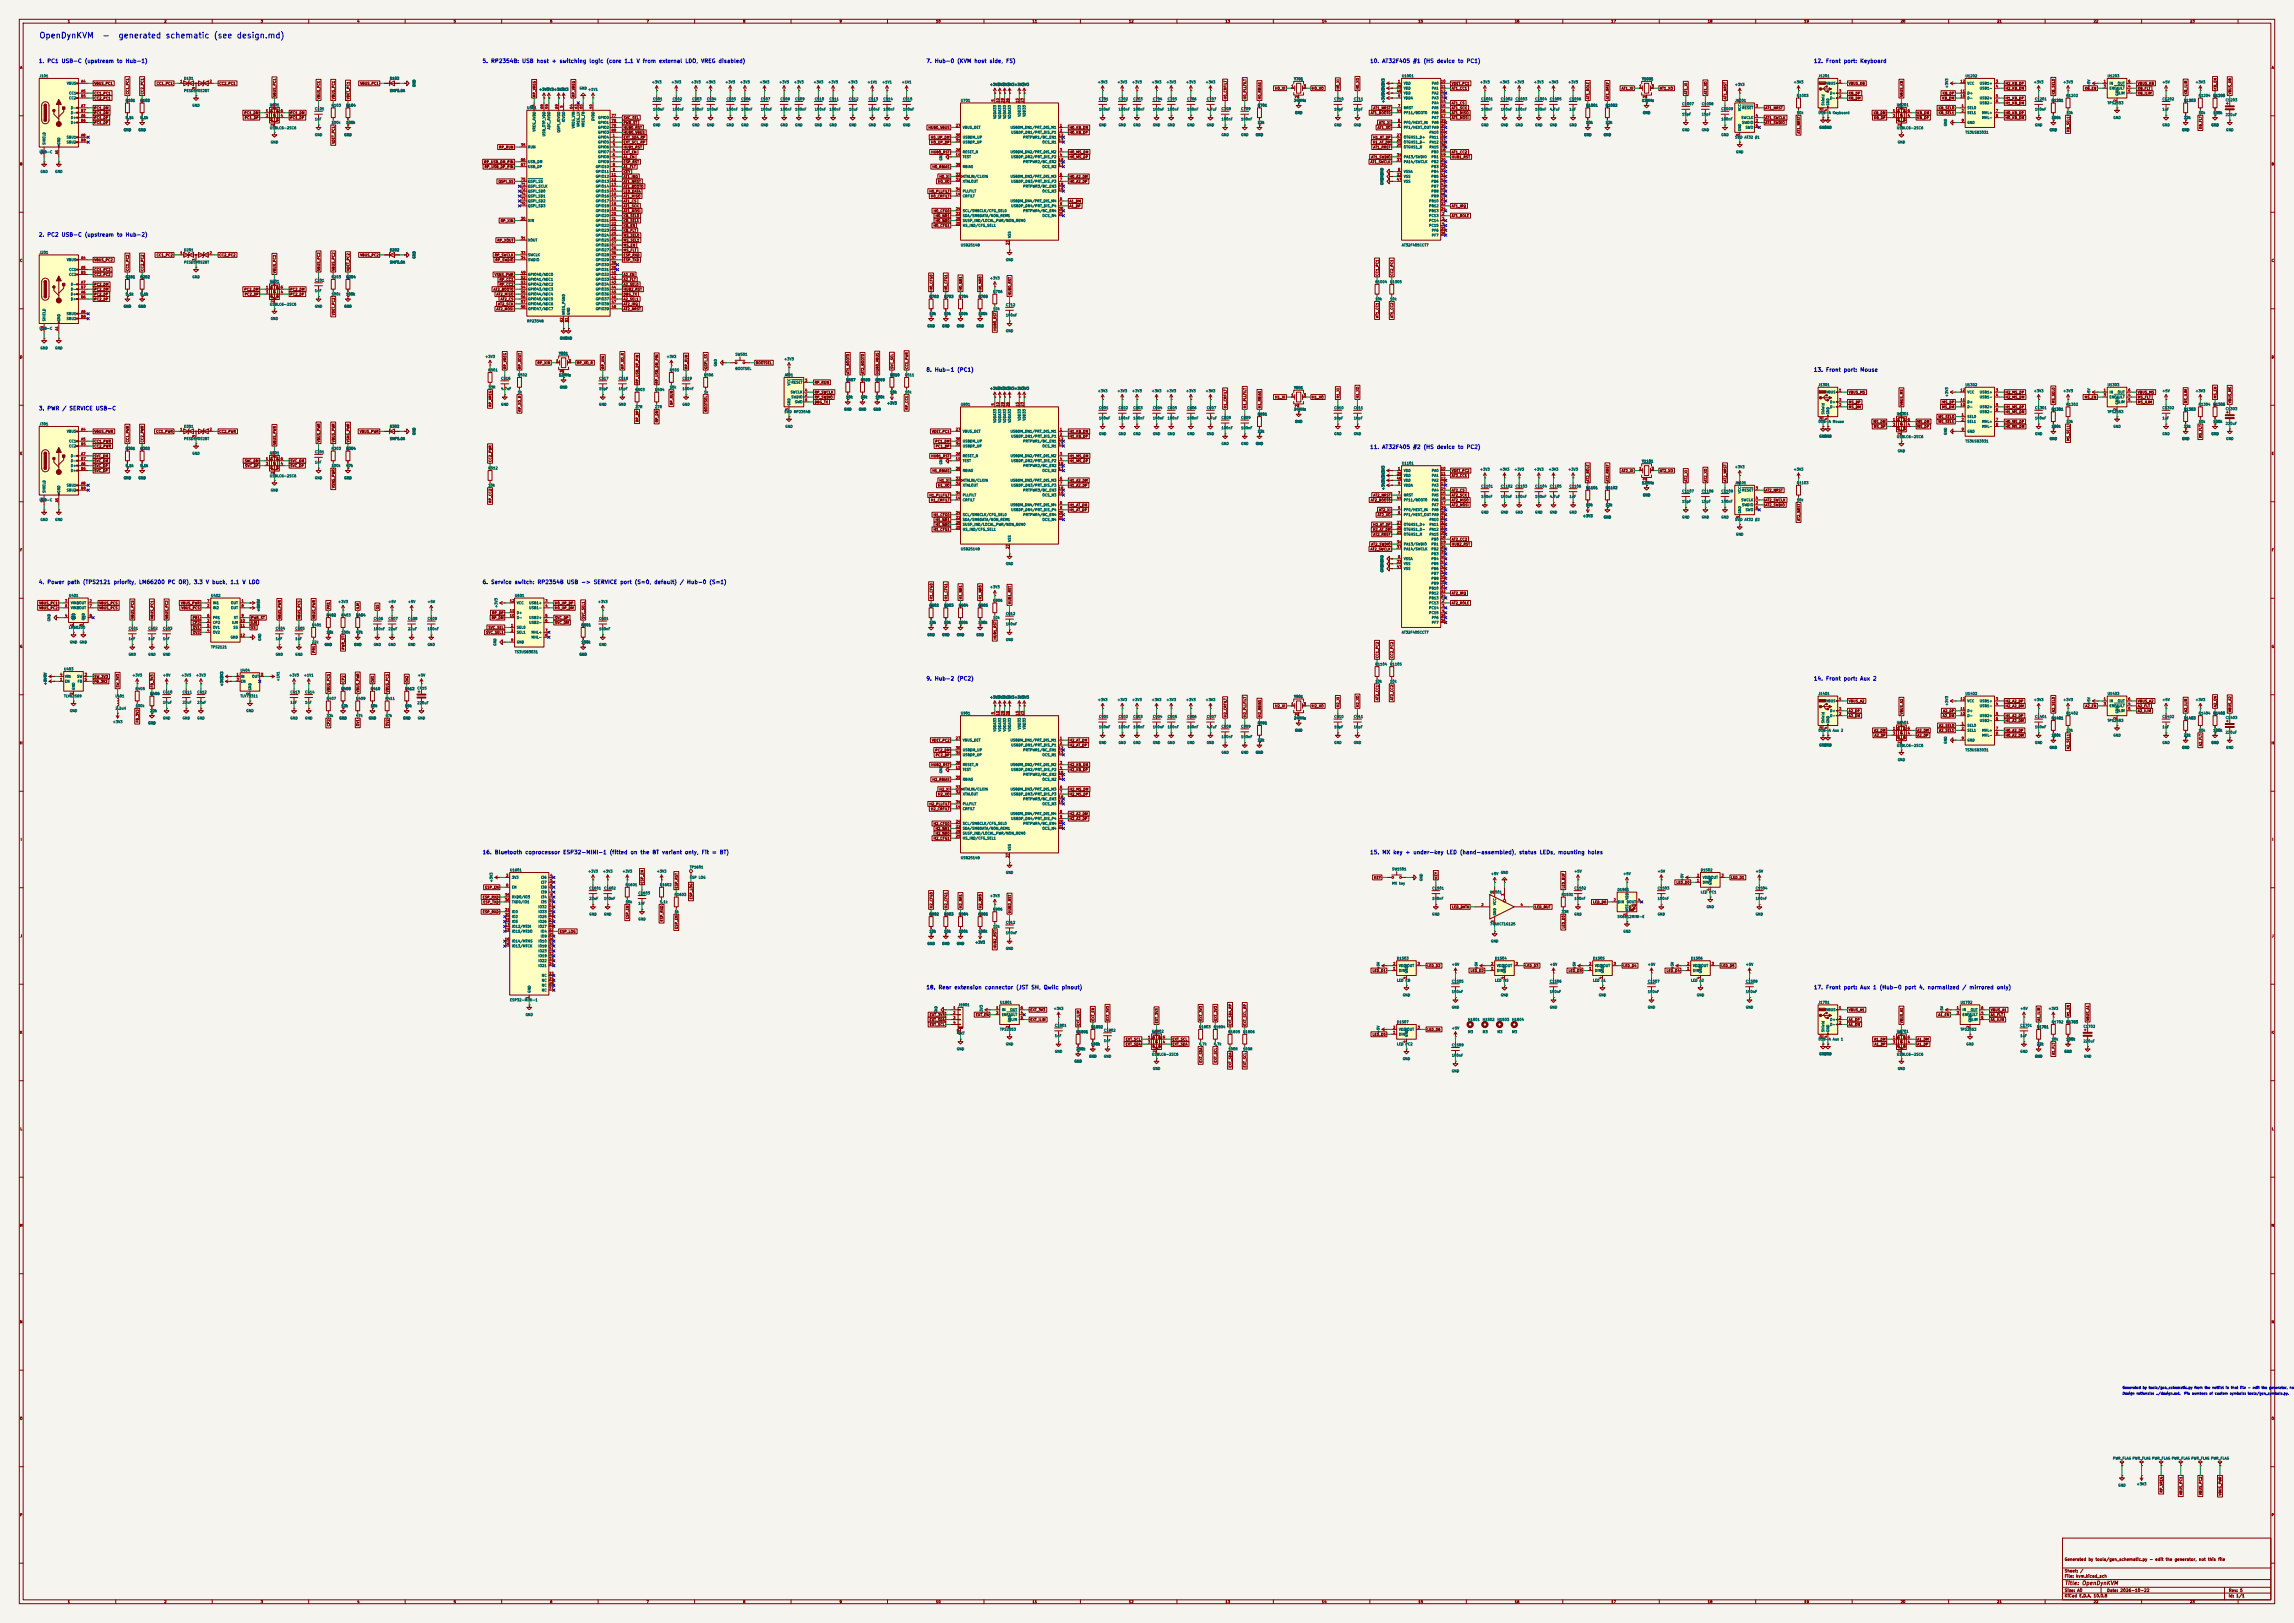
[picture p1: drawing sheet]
<svg xmlns="http://www.w3.org/2000/svg" width="1189mm" height="841mm" viewBox="0 0 1189 841" stroke-linecap="round" stroke-linejoin="round" font-family="sans-serif">
<defs><g id="words">
<g font-size="3" fill="#0000c2">
<text x="20" y="21">OpenDynKVM</text>
<text x="53" y="21">-</text>
<text x="61" y="21">generated schematic (see design.md)</text>
</g>
<g font-size="2" fill="#0000c2">
<text x="20" y="33">1. PC1 USB-C (upstream to Hub-1)</text>
<text x="250" y="33">5. RP2354B: USB host + switching logic (core 1.1 V from external LDO, VREG disabled)</text>
<text x="480" y="33">7. Hub-0 (KVM host side, FS)</text>
<text x="710" y="33">10. AT32F405 #1 (HS device to PC1)</text>
<text x="940" y="33">12. Front port: Keyboard</text>
<text x="20" y="123">2. PC2 USB-C (upstream to Hub-2)</text>
<text x="480" y="193">8. Hub-1 (PC1)</text>
<text x="940" y="193">13. Front port: Mouse</text>
<text x="20" y="213">3. PWR / SERVICE USB-C</text>
<text x="710" y="233">11. AT32F405 #2 (HS device to PC2)</text>
<text x="20" y="303">4. Power path (TPS2121 priority, LM66200 PC OR), 3.3 V buck, 1.1 V LDO</text>
<text x="250" y="303">6. Service switch: RP2354B USB -&gt; SERVICE port (S=0, default) / Hub-0 (S=1)</text>
<text x="480" y="353">9. Hub-2 (PC2)</text>
<text x="940" y="353">14. Front port: Aux 2</text>
<text x="250" y="443">16. Bluetooth coprocessor ESP32-MINI-1 (fitted on the BT variant only, Fit = BT)</text>
<text x="710" y="443">15. MX key + under-key LED (hand-assembled), status LEDs, mounting holes</text>
<text x="480" y="513">18. Rear extension connector (JST SH, Qwiic pinout)</text>
<text x="940" y="513">17. Front port: Aux 1 (Hub-0 port 4, normalized / mirrored only)</text>
</g>
<text font-size="2" fill="#840000" x="1070" y="822">Title: OpenDynKVM</text>
<g font-size="1.5" fill="#840000">
<text x="1070" y="809">Generated by tools/gen_schematic.py - edit the generator, not this file</text>
<text x="1070" y="815">Sheet: /</text>
<text x="1070" y="818">File: kvm.kicad_sch</text>
<text x="1070" y="825">Size: A0</text>
<text x="1092" y="825">Date: 2026-10-22</text>
<text x="1155" y="825">Rev: 5</text>
<text x="1070" y="828">KiCad E.D.A. 10.0.8</text>
<text x="1155" y="828">Id: 1/1</text>
</g>
<g font-size="1.3" fill="#840000">
<text x="35" y="12">1</text>
<text x="85" y="12">2</text>
<text x="135" y="12">3</text>
<text x="185" y="12">4</text>
<text x="235" y="12">5</text>
<text x="285" y="12">6</text>
<text x="335" y="12">7</text>
<text x="385" y="12">8</text>
<text x="435" y="12">9</text>
<text x="485" y="12">10</text>
<text x="535" y="12">11</text>
<text x="585" y="12">12</text>
<text x="635" y="12">13</text>
<text x="685" y="12">14</text>
<text x="735" y="12">15</text>
<text x="785" y="12">16</text>
<text x="835" y="12">17</text>
<text x="885" y="12">18</text>
<text x="935" y="12">19</text>
<text x="985" y="12">20</text>
<text x="1035" y="12">21</text>
<text x="1085" y="12">22</text>
<text x="1135" y="12">23</text>
<text x="10" y="36">A</text>
<text x="1177" y="36">A</text>
<text x="49" y="44">VBUS_PC1</text>
<text x="81" y="44">CC1_PC1</text>
<text x="113" y="44">CC2_PC1</text>
<text x="187" y="44">VBUS_PC1</text>
<text x="661" y="47">H0_XI</text>
<text x="680" y="47">H0_XO</text>
<text x="694" y="47" transform="rotate(-90 694 47)">H0_XI</text>
<text x="705" y="47" transform="rotate(-90 705 47)">H0_XO</text>
<text x="752" y="44">VDET_PC1</text>
<text x="752" y="47">AT1_CC1</text>
<text x="840" y="47">AT1_XI</text>
<text x="860" y="47">AT1_XO</text>
<text x="958" y="44">VBUS_KB</text>
<text x="1039" y="44">H2_KB_DP</text>
<text x="1039" y="47">H2_KB_DM</text>
<text x="1080" y="47">KB_EN</text>
<text x="1108" y="44">VBUS_KB</text>
<text x="1108" y="47">KB_FLT</text>
<text x="1149" y="47" transform="rotate(-90 1149 47)">KB_EN</text>
<text x="49" y="52">CC2_PC1</text>
<text x="49" y="49">CC1_PC1</text>
<text x="67" y="49" transform="rotate(-90 67 49)">CC1_PC1</text>
<text x="75" y="49" transform="rotate(-90 75 49)">CC2_PC1</text>
<text x="143" y="50" transform="rotate(-90 143 50)">VBUS_PC1</text>
<text x="166" y="52" transform="rotate(-90 166 52)">VBUS_PC1</text>
<text x="174" y="52" transform="rotate(-90 174 52)">VBUS_PC1</text>
<text x="181" y="52" transform="rotate(-90 181 52)">VDET_PC1</text>
<text x="278" y="50" transform="rotate(-90 278 50)">RP_VREG</text>
<text x="298" y="50" transform="rotate(-90 298 50)">RP_VREG</text>
<text x="636" y="52" transform="rotate(-90 636 52)">H0_CRFILT</text>
<text x="646" y="52" transform="rotate(-90 646 52)">H0_PLLFILT</text>
<text x="654" y="52" transform="rotate(-90 654 52)">H0_RBIAS</text>
<text x="824" y="52" transform="rotate(-90 824 52)">AT1_ROLE</text>
<text x="834" y="52" transform="rotate(-90 834 52)">AT1_RREF</text>
<text x="875" y="49" transform="rotate(-90 875 49)">AT1_XI</text>
<text x="885" y="49" transform="rotate(-90 885 49)">AT1_XO</text>
<text x="895" y="52" transform="rotate(-90 895 52)">AT1_NRST</text>
<text x="958" y="49">KB_DP</text>
<text x="958" y="52">KB_DM</text>
<text x="987" y="50" transform="rotate(-90 987 50)">VBUS_KB</text>
<text x="1007" y="52">KB_DM</text>
<text x="1007" y="49">KB_DP</text>
<text x="1039" y="52">H1_KB_DP</text>
<text x="1065" y="49" transform="rotate(-90 1065 49)">KB_SEL0</text>
<text x="1108" y="49">KB_ILIM</text>
<text x="1134" y="49" transform="rotate(-90 1134 49)">KB_ILIM</text>
<text x="1157" y="49" transform="rotate(-90 1157 49)">VBUS_KB</text>
<text x="49" y="59">PC1_DM</text>
<text x="49" y="57">PC1_DM</text>
<text x="126" y="59">PC1_DM</text>
<text x="150" y="59">PC1_DM</text>
<text x="710" y="59">AT1_BOOT0</text>
<text x="712" y="57">AT1_NRST</text>
<text x="752" y="54">AT1_CS</text>
<text x="752" y="59">AT1_MISO</text>
<text x="752" y="57">AT1_SCK</text>
<text x="915" y="57">AT1_NRST</text>
<text x="971" y="59">KB_DM</text>
<text x="994" y="59">KB_DM</text>
<text x="1005" y="57">KB_SEL0</text>
<text x="1005" y="59">KB_SEL1</text>
<text x="1039" y="54">H1_KB_DM</text>
<text x="1039" y="59">H0_KB_DP</text>
<text x="49" y="65">PC1_DP</text>
<text x="49" y="62">PC1_DP</text>
<text x="127" y="62">PC1_DP</text>
<text x="150" y="62">PC1_DP</text>
<text x="323" y="65">PWR_ST</text>
<text x="323" y="62">SVC_SEL</text>
<text x="715" y="65">AT1_XI</text>
<text x="752" y="62">AT1_MOSI</text>
<text x="915" y="65">AT1_SWDIO</text>
<text x="915" y="62">AT1_SWCLK</text>
<text x="971" y="62">KB_DP</text>
<text x="994" y="62">KB_DP</text>
<text x="1039" y="62">H0_KB_DM</text>
<text x="323" y="67">HUB0_RST</text>
<text x="323" y="70">HUB0_VBUS</text>
<text x="481" y="67">HUB0_VBUS</text>
<text x="554" y="67">H0_KB_DM</text>
<text x="554" y="70">H0_KB_DP</text>
<text x="714" y="67">AT1_XO</text>
<text x="933" y="69" transform="rotate(-90 933 69)">AT1_NRST</text>
<text x="1073" y="68" transform="rotate(-90 1073 68)">KB_SEL1</text>
<text x="1142" y="67" transform="rotate(-90 1142 67)">KB_FLT</text>
<text x="174" y="75" transform="rotate(-90 174 75)">VDET_PC1</text>
<text x="259" y="77">RP_RUN</text>
<text x="323" y="72">EXT_SDA_RP</text>
<text x="323" y="77">HUB1_RST</text>
<text x="323" y="75">EXT_SCL_RP</text>
<text x="482" y="72">H0_UP_DM</text>
<text x="482" y="75">H0_UP_DP</text>
<text x="711" y="75">H1_AT_DM</text>
<text x="712" y="72">H1_AT_DP</text>
<text x="712" y="77">AT1_RREF</text>
<text x="323" y="82">A1_EN</text>
<text x="323" y="80">EXT_EN</text>
<text x="483" y="80">HUB0_RST</text>
<text x="554" y="80">H0_MS_DM</text>
<text x="554" y="82">H0_MS_DP</text>
<text x="711" y="82">AT1_SWDIO</text>
<text x="752" y="80">AT1_CC2</text>
<text x="752" y="82">HUB1_RST</text>
<text x="10" y="86">B</text>
<text x="251" y="85">RP_USB_DM_PIN</text>
<text x="251" y="87">RP_USB_DP_PIN</text>
<text x="323" y="90">KEY</text>
<text x="323" y="87">A1_FLT</text>
<text x="323" y="85">ESP_RST</text>
<text x="483" y="87">H0_RBIAS</text>
<text x="710" y="85">AT1_SWCLK</text>
<text x="1177" y="86">B</text>
<text x="258" y="95">QSPI_SS</text>
<text x="323" y="95">AT1_NRST</text>
<text x="323" y="92">AT1_IRQ</text>
<text x="486" y="95">H0_XO</text>
<text x="487" y="92">H0_XI</text>
<text x="554" y="92">H0_A2_DM</text>
<text x="554" y="95">H0_A2_DP</text>
<text x="323" y="98">AT1_BOOT0</text>
<text x="323" y="100">LED_DATA</text>
<text x="482" y="100">H0_PLLFILT</text>
<text x="323" y="103">AT1_MISO</text>
<text x="323" y="105">AT1_CS</text>
<text x="323" y="108">AT1_SCK</text>
<text x="482" y="103">H0_CRFILT</text>
<text x="554" y="105">A1_DM</text>
<text x="554" y="108">A1_DP</text>
<text x="752" y="108">AT1_IRQ</text>
<text x="323" y="110">AT1_MOSI</text>
<text x="323" y="113">KB_SEL0</text>
<text x="484" y="110">H0_CFG0</text>
<text x="485" y="113">H0_NR1</text>
<text x="752" y="113">AT1_ROLE</text>
<text x="259" y="115">RP_XIN</text>
<text x="323" y="118">KB_EN</text>
<text x="323" y="115">KB_SEL1</text>
<text x="484" y="118">H0_CFG1</text>
<text x="485" y="115">H0_NR0</text>
<text x="258" y="126">RP_XOUT</text>
<text x="323" y="126">MS_SEL1</text>
<text x="323" y="123">MS_SEL0</text>
<text x="323" y="120">KB_FLT</text>
<text x="323" y="131">MS_FLT</text>
<text x="323" y="128">MS_EN</text>
<text x="10" y="136">C</text>
<text x="49" y="136">VBUS_PC2</text>
<text x="81" y="133">CC1_PC2</text>
<text x="113" y="133">CC2_PC2</text>
<text x="187" y="133">VBUS_PC2</text>
<text x="256" y="133">RP_SWCLK</text>
<text x="257" y="136">RP_SWDIO</text>
<text x="323" y="133">ESP_RXD</text>
<text x="323" y="136">ESP_TXD</text>
<text x="1177" y="136">C</text>
<text x="49" y="143">CC2_PC2</text>
<text x="49" y="141">CC1_PC2</text>
<text x="67" y="141" transform="rotate(-90 67 141)">CC1_PC2</text>
<text x="75" y="141" transform="rotate(-90 75 141)">CC2_PC2</text>
<text x="143" y="142" transform="rotate(-90 143 142)">VBUS_PC2</text>
<text x="166" y="141" transform="rotate(-90 166 141)">VBUS_PC2</text>
<text x="174" y="141" transform="rotate(-90 174 141)">VBUS_PC2</text>
<text x="181" y="141" transform="rotate(-90 181 141)">VDET_PC2</text>
<text x="256" y="143">VSNS_PWR</text>
<text x="323" y="143">A2_EN</text>
<text x="715" y="143" transform="rotate(-90 715 143)">CC1_PC1</text>
<text x="722" y="143" transform="rotate(-90 722 143)">CC2_PC1</text>
<text x="49" y="148">PC2_DM</text>
<text x="259" y="148">RP_CC2</text>
<text x="259" y="146">RP_CC1</text>
<text x="323" y="146">A2_FLT</text>
<text x="323" y="148">A2_SEL0</text>
<text x="49" y="153">PC2_DP</text>
<text x="49" y="156">PC2_DP</text>
<text x="49" y="151">PC2_DM</text>
<text x="126" y="151">PC2_DM</text>
<text x="127" y="153">PC2_DP</text>
<text x="150" y="153">PC2_DP</text>
<text x="150" y="151">PC2_DM</text>
<text x="256" y="151">AT2_BOOT0</text>
<text x="257" y="153">AT2_MISO</text>
<text x="259" y="156">AT2_CS</text>
<text x="323" y="151">HUB2_RST</text>
<text x="323" y="156">A2_SEL1</text>
<text x="323" y="153">DBG_TX</text>
<text x="484" y="151" transform="rotate(-90 484 151)">H0_CFG0</text>
<text x="491" y="151" transform="rotate(-90 491 151)">H0_CFG1</text>
<text x="499" y="151" transform="rotate(-90 499 151)">H0_NR1</text>
<text x="509" y="151" transform="rotate(-90 509 151)">H0_NR0</text>
<text x="524" y="153" transform="rotate(-90 524 153)">HUB0_RST</text>
<text x="257" y="161">AT2_MOSI</text>
<text x="258" y="159">AT2_SCK</text>
<text x="323" y="161">AT2_NRST</text>
<text x="323" y="159">AT2_IRQ</text>
<text x="174" y="164" transform="rotate(-90 174 164)">VDET_PC2</text>
<text x="715" y="165" transform="rotate(-90 715 165)">AT1_CC1</text>
<text x="722" y="165" transform="rotate(-90 722 165)">AT1_CC2</text>
<text x="517" y="172" transform="rotate(-90 517 172)">HUB0_RST</text>
<text x="10" y="186">D</text>
<text x="1177" y="186">D</text>
<text x="263" y="191" transform="rotate(-90 263 191)">RP_VREG</text>
<text x="270" y="191" transform="rotate(-90 270 191)">RP_XOUT</text>
<text x="278" y="189">RP_XIN</text>
<text x="299" y="189">RP_XO_R</text>
<text x="313" y="191" transform="rotate(-90 313 191)">RP_XIN</text>
<text x="324" y="191" transform="rotate(-90 324 191)">RP_XO_R</text>
<text x="357" y="191" transform="rotate(-90 357 191)">RP_RUN</text>
<text x="367" y="191" transform="rotate(-90 367 191)">QSPI_SS</text>
<text x="392" y="189">BOOTSEL</text>
<text x="463" y="191" transform="rotate(-90 463 191)">SVC_SEL</text>
<text x="471" y="191" transform="rotate(-90 471 191)">CC1_PWR</text>
<text x="440" y="194" transform="rotate(-90 440 194)">AT1_BOOT0</text>
<text x="448" y="194" transform="rotate(-90 448 194)">AT2_BOOT0</text>
<text x="456" y="194" transform="rotate(-90 456 194)">HUB0_VBUS</text>
<text x="331" y="199" transform="rotate(-90 331 199)">RP_USB_DP_PIN</text>
<text x="341" y="199" transform="rotate(-90 341 199)">RP_USB_DM_PIN</text>
<text x="422" y="199">RP_RUN</text>
<text x="422" y="204">RP_SWCLK</text>
<text x="422" y="207">RP_SWDIO</text>
<text x="422" y="209">DBG_TX</text>
<text x="661" y="207">H1_XI</text>
<text x="680" y="207">H1_XO</text>
<text x="694" y="207" transform="rotate(-90 694 207)">H1_XI</text>
<text x="705" y="207" transform="rotate(-90 705 207)">H1_XO</text>
<text x="958" y="204">VBUS_MS</text>
<text x="958" y="209">MS_DP</text>
<text x="1007" y="209">MS_DP</text>
<text x="1039" y="204">H2_MS_DP</text>
<text x="1039" y="207">H2_MS_DM</text>
<text x="1065" y="209" transform="rotate(-90 1065 209)">MS_SEL0</text>
<text x="1080" y="207">MS_EN</text>
<text x="1108" y="209">MS_ILIM</text>
<text x="1108" y="204">VBUS_MS</text>
<text x="1108" y="207">MS_FLT</text>
<text x="1134" y="209" transform="rotate(-90 1134 209)">MS_ILIM</text>
<text x="1149" y="207" transform="rotate(-90 1149 207)">MS_EN</text>
<text x="1157" y="209" transform="rotate(-90 1157 209)">VBUS_MS</text>
<text x="255" y="211" transform="rotate(-90 255 211)">RP_VREG</text>
<text x="270" y="213" transform="rotate(-90 270 213)">RP_XO_R</text>
<text x="349" y="210" transform="rotate(-90 349 210)">RP_RUN</text>
<text x="367" y="213" transform="rotate(-90 367 213)">BOOTSEL</text>
<text x="471" y="212" transform="rotate(-90 471 212)">RP_CC1</text>
<text x="636" y="212" transform="rotate(-90 636 212)">H1_CRFILT</text>
<text x="646" y="212" transform="rotate(-90 646 212)">H1_PLLFILT</text>
<text x="654" y="212" transform="rotate(-90 654 212)">H1_RBIAS</text>
<text x="958" y="212">MS_DM</text>
<text x="987" y="210" transform="rotate(-90 987 210)">VBUS_MS</text>
<text x="1006" y="212">MS_DM</text>
<text x="1039" y="212">H1_MS_DP</text>
<text x="1039" y="214">H1_MS_DM</text>
<text x="331" y="219" transform="rotate(-90 331 219)">RP_DP</text>
<text x="341" y="219" transform="rotate(-90 341 219)">RP_DM</text>
<text x="971" y="219">MS_DM</text>
<text x="994" y="219">MS_DM</text>
<text x="1005" y="217">MS_SEL0</text>
<text x="1005" y="219">MS_SEL1</text>
<text x="1039" y="219">H0_MS_DP</text>
<text x="49" y="225">VBUS_PWR</text>
<text x="81" y="225">CC1_PWR</text>
<text x="113" y="225">CC2_PWR</text>
<text x="186" y="225">VBUS_PWR</text>
<text x="483" y="225">VDET_PC1</text>
<text x="554" y="225">H1_KB_DM</text>
<text x="554" y="227">H1_KB_DP</text>
<text x="971" y="222">MS_DP</text>
<text x="994" y="222">MS_DP</text>
<text x="1039" y="222">H0_MS_DM</text>
<text x="1142" y="227" transform="rotate(-90 1142 227)">MS_FLT</text>
<text x="49" y="232">CC2_PWR</text>
<text x="49" y="230">CC1_PWR</text>
<text x="67" y="229" transform="rotate(-90 67 229)">CC1_PWR</text>
<text x="75" y="229" transform="rotate(-90 75 229)">CC2_PWR</text>
<text x="143" y="231" transform="rotate(-90 143 231)">VBUS_PWR</text>
<text x="166" y="229" transform="rotate(-90 166 229)">VBUS_PWR</text>
<text x="174" y="229" transform="rotate(-90 174 229)">VBUS_PWR</text>
<text x="181" y="229" transform="rotate(-90 181 229)">VSNS_PWR</text>
<text x="485" y="230">PC1_DM</text>
<text x="485" y="232">PC1_DP</text>
<text x="1073" y="229" transform="rotate(-90 1073 229)">MS_SEL1</text>
<text x="10" y="236">E</text>
<text x="49" y="240">SVC_DM</text>
<text x="49" y="237">SVC_DM</text>
<text x="127" y="240">SVC_DM</text>
<text x="150" y="240">SVC_DM</text>
<text x="255" y="240" transform="rotate(-90 255 240)">CC2_PWR</text>
<text x="483" y="237">HUB1_RST</text>
<text x="554" y="237">H1_MS_DM</text>
<text x="554" y="240">H1_MS_DP</text>
<text x="1177" y="236">E</text>
<text x="49" y="245">SVC_DP</text>
<text x="49" y="242">SVC_DP</text>
<text x="127" y="242">SVC_DP</text>
<text x="150" y="242">SVC_DP</text>
<text x="483" y="245">H1_RBIAS</text>
<text x="752" y="245">VDET_PC2</text>
<text x="840" y="245">AT2_XI</text>
<text x="860" y="245">AT2_XO</text>
<text x="487" y="250">H1_XI</text>
<text x="554" y="250">H1_A2_DM</text>
<text x="752" y="247">AT2_CC1</text>
<text x="824" y="250" transform="rotate(-90 824 250)">AT2_ROLE</text>
<text x="834" y="250" transform="rotate(-90 834 250)">AT2_RREF</text>
<text x="875" y="250" transform="rotate(-90 875 250)">AT2_XI</text>
<text x="885" y="250" transform="rotate(-90 885 250)">AT2_XO</text>
<text x="895" y="250" transform="rotate(-90 895 250)">AT2_NRST</text>
<text x="174" y="253" transform="rotate(-90 174 253)">VSNS_PWR</text>
<text x="482" y="258">H1_PLLFILT</text>
<text x="486" y="253">H1_XO</text>
<text x="554" y="253">H1_A2_DP</text>
<text x="712" y="258">AT2_NRST</text>
<text x="752" y="258">AT2_SCK</text>
<text x="752" y="255">AT2_CS</text>
<text x="915" y="255">AT2_NRST</text>
<text x="255" y="261" transform="rotate(-90 255 261)">RP_CC2</text>
<text x="482" y="260">H1_CRFILT</text>
<text x="554" y="263">H1_AT_DM</text>
<text x="710" y="260">AT2_BOOT0</text>
<text x="752" y="260">AT2_MISO</text>
<text x="752" y="263">AT2_MOSI</text>
<text x="915" y="263">AT2_SWDIO</text>
<text x="915" y="260">AT2_SWCLK</text>
<text x="484" y="268">H1_CFG0</text>
<text x="554" y="265">H1_AT_DP</text>
<text x="714" y="268">AT2_XO</text>
<text x="715" y="265">AT2_XI</text>
<text x="484" y="275">H1_CFG1</text>
<text x="485" y="270">H1_NR1</text>
<text x="485" y="273">H1_NR0</text>
<text x="711" y="275">H2_AT_DM</text>
<text x="712" y="273">H2_AT_DP</text>
<text x="933" y="270" transform="rotate(-90 933 270)">AT2_NRST</text>
<text x="712" y="278">AT2_RREF</text>
<text x="752" y="280">AT2_CC2</text>
<text x="10" y="286">F</text>
<text x="710" y="286">AT2_SWCLK</text>
<text x="711" y="283">AT2_SWDIO</text>
<text x="752" y="283">HUB2_RST</text>
<text x="1177" y="286">F</text>
<text x="484" y="311" transform="rotate(-90 484 311)">H1_CFG0</text>
<text x="491" y="311" transform="rotate(-90 491 311)">H1_CFG1</text>
<text x="499" y="311" transform="rotate(-90 499 311)">H1_NR1</text>
<text x="509" y="311" transform="rotate(-90 509 311)">H1_NR0</text>
<text x="752" y="308">AT2_IRQ</text>
<text x="20" y="316">VBUS_PC2</text>
<text x="20" y="313">VBUS_PC1</text>
<text x="51" y="316">VBUS_PCS</text>
<text x="51" y="313">VBUS_PCS</text>
<text x="94" y="313">VBUS_PWR</text>
<text x="94" y="316">VBUS_PCS</text>
<text x="171" y="316" transform="rotate(-90 171 316)">PR1</text>
<text x="186" y="316" transform="rotate(-90 186 316)">ILM</text>
<text x="197" y="316" transform="rotate(-90 197 316)">SS</text>
<text x="287" y="316">H0_UP_DM</text>
<text x="287" y="313">H0_UP_DP</text>
<text x="524" y="313" transform="rotate(-90 524 313)">HUB1_RST</text>
<text x="752" y="313">AT2_ROLE</text>
<text x="70" y="321" transform="rotate(-90 70 321)">VBUS_PCS</text>
<text x="80" y="321" transform="rotate(-90 80 321)">VBUS_PC1</text>
<text x="87" y="321" transform="rotate(-90 87 321)">VBUS_PC2</text>
<text x="100" y="321">PR1</text>
<text x="100" y="324">CP2</text>
<text x="130" y="321">PWR_ST</text>
<text x="130" y="324">ILM</text>
<text x="146" y="321" transform="rotate(-90 146 321)">VBUS_PWR</text>
<text x="156" y="321" transform="rotate(-90 156 321)">VBUS_PCS</text>
<text x="164" y="321" transform="rotate(-90 164 321)">VBUS_PWR</text>
<text x="255" y="321">RP_DM</text>
<text x="255" y="319">RP_DP</text>
<text x="287" y="324">SVC_DM</text>
<text x="287" y="321">SVC_DP</text>
<text x="303" y="321" transform="rotate(-90 303 321)">SVC_SEL1</text>
<text x="100" y="326">OV1</text>
<text x="100" y="329">OV2</text>
<text x="130" y="326">SS</text>
<text x="252" y="329">SVC_SEL1</text>
<text x="253" y="326">SVC_SEL</text>
<text x="10" y="336">G</text>
<text x="517" y="332" transform="rotate(-90 517 332)">HUB1_RST</text>
<text x="1177" y="336">G</text>
<text x="164" y="338" transform="rotate(-90 164 338)">PR1</text>
<text x="179" y="337" transform="rotate(-90 179 337)">PWR_ST</text>
<text x="715" y="341" transform="rotate(-90 715 341)">CC1_PC2</text>
<text x="722" y="341" transform="rotate(-90 722 341)">CC2_PC2</text>
<text x="49" y="352">SW_3V3</text>
<text x="179" y="354" transform="rotate(-90 179 354)">CP2</text>
<text x="194" y="354" transform="rotate(-90 194 354)">OV1</text>
<text x="212" y="354" transform="rotate(-90 212 354)">OV2</text>
<text x="49" y="354">FB_3V3</text>
<text x="62" y="356" transform="rotate(-90 62 356)">SW_3V3</text>
<text x="80" y="356" transform="rotate(-90 80 356)">FB_3V3</text>
<text x="171" y="359" transform="rotate(-90 171 359)">VBUS_PCS</text>
<text x="186" y="359" transform="rotate(-90 186 359)">VBUS_PWR</text>
<text x="202" y="359" transform="rotate(-90 202 359)">VBUS_PCS</text>
<text x="715" y="363" transform="rotate(-90 715 363)">AT2_CC1</text>
<text x="722" y="363" transform="rotate(-90 722 363)">AT2_CC2</text>
<text x="958" y="364">VBUS_A2</text>
<text x="1039" y="364">H2_A2_DP</text>
<text x="1108" y="364">VBUS_A2</text>
<text x="636" y="372" transform="rotate(-90 636 372)">H2_CRFILT</text>
<text x="646" y="372" transform="rotate(-90 646 372)">H2_PLLFILT</text>
<text x="654" y="372" transform="rotate(-90 654 372)">H2_RBIAS</text>
<text x="661" y="367">H2_XI</text>
<text x="680" y="367">H2_XO</text>
<text x="694" y="367" transform="rotate(-90 694 367)">H2_XI</text>
<text x="705" y="367" transform="rotate(-90 705 367)">H2_XO</text>
<text x="958" y="372">A2_DM</text>
<text x="958" y="369">A2_DP</text>
<text x="987" y="370" transform="rotate(-90 987 370)">VBUS_A2</text>
<text x="1007" y="372">A2_DM</text>
<text x="1007" y="369">A2_DP</text>
<text x="1039" y="367">H2_A2_DM</text>
<text x="1039" y="372">H1_A2_DP</text>
<text x="1065" y="369" transform="rotate(-90 1065 369)">A2_SEL0</text>
<text x="1081" y="367">A2_EN</text>
<text x="1108" y="367">A2_FLT</text>
<text x="1108" y="369">A2_ILIM</text>
<text x="1134" y="369" transform="rotate(-90 1134 369)">A2_ILIM</text>
<text x="1149" y="367" transform="rotate(-90 1149 367)">A2_EN</text>
<text x="1157" y="369" transform="rotate(-90 1157 369)">VBUS_A2</text>
<text x="72" y="375" transform="rotate(-90 72 375)">FB_3V3</text>
<text x="171" y="377" transform="rotate(-90 171 377)">CP2</text>
<text x="186" y="376" transform="rotate(-90 186 376)">OV1</text>
<text x="202" y="376" transform="rotate(-90 202 376)">OV2</text>
<text x="1005" y="377">A2_SEL0</text>
<text x="1039" y="374">H1_A2_DM</text>
<text x="971" y="380">A2_DM</text>
<text x="971" y="382">A2_DP</text>
<text x="994" y="380">A2_DM</text>
<text x="994" y="382">A2_DP</text>
<text x="1005" y="380">A2_SEL1</text>
<text x="1039" y="382">H0_A2_DM</text>
<text x="1039" y="380">H0_A2_DP</text>
<text x="10" y="386">H</text>
<text x="483" y="385">VDET_PC2</text>
<text x="485" y="390">PC2_DM</text>
<text x="554" y="387">H2_AT_DP</text>
<text x="554" y="385">H2_AT_DM</text>
<text x="1073" y="388" transform="rotate(-90 1073 388)">A2_SEL1</text>
<text x="1142" y="387" transform="rotate(-90 1142 387)">A2_FLT</text>
<text x="1177" y="386">H</text>
<text x="485" y="392">PC2_DP</text>
<text x="483" y="397">HUB2_RST</text>
<text x="554" y="397">H2_KB_DM</text>
<text x="554" y="400">H2_KB_DP</text>
<text x="483" y="405">H2_RBIAS</text>
<text x="486" y="413">H2_XO</text>
<text x="487" y="410">H2_XI</text>
<text x="554" y="410">H2_MS_DM</text>
<text x="554" y="413">H2_MS_DP</text>
<text x="482" y="418">H2_PLLFILT</text>
<text x="482" y="420">H2_CRFILT</text>
<text x="554" y="423">H2_A2_DM</text>
<text x="554" y="425">H2_A2_DP</text>
<text x="484" y="428">H2_CFG0</text>
<text x="485" y="430">H2_NR1</text>
<text x="11" y="436">I</text>
<text x="484" y="435">H2_CFG1</text>
<text x="485" y="433">H2_NR0</text>
<text x="1178" y="436">I</text>
<text x="712" y="456">KEY</text>
<text x="745" y="455" transform="rotate(-90 745 455)">KEY</text>
<text x="897" y="456">LED_D1</text>
<text x="251" y="461">ESP_EN</text>
<text x="334" y="458" transform="rotate(-90 334 458)">ESP_EN</text>
<text x="352" y="461" transform="rotate(-90 352 461)">ESP_RST</text>
<text x="811" y="461" transform="rotate(-90 811 461)">LED_BUF</text>
<text x="869" y="458">LED_D0</text>
<text x="250" y="466">ESP_RXD</text>
<text x="359" y="466" transform="rotate(-90 359 466)">ESP_LOG</text>
<text x="250" y="473">ESP_RXD</text>
<text x="250" y="468">ESP_TXD</text>
<text x="484" y="471" transform="rotate(-90 484 471)">H2_CFG0</text>
<text x="491" y="471" transform="rotate(-90 491 471)">H2_CFG1</text>
<text x="499" y="471" transform="rotate(-90 499 471)">H2_NR1</text>
<text x="509" y="471" transform="rotate(-90 509 471)">H2_NR0</text>
<text x="524" y="473" transform="rotate(-90 524 473)">HUB2_RST</text>
<text x="752" y="471">LED_DATA</text>
<text x="795" y="471">LED_BUF</text>
<text x="826" y="468">LED_D6</text>
<text x="326" y="476" transform="rotate(-90 326 476)">ESP_EN</text>
<text x="344" y="478" transform="rotate(-90 344 478)">ESP_RXD</text>
<text x="10" y="486">J</text>
<text x="290" y="484">ESP_LOG</text>
<text x="352" y="481" transform="rotate(-90 352 481)">ESP_EN</text>
<text x="811" y="481" transform="rotate(-90 811 481)">LED_D0</text>
<text x="1177" y="486">J</text>
<text x="517" y="492" transform="rotate(-90 517 492)">HUB2_RST</text>
<text x="711" y="504">LED_D1</text>
<text x="740" y="501">LED_D2</text>
<text x="762" y="504">LED_D2</text>
<text x="790" y="501">LED_D3</text>
<text x="813" y="504">LED_D3</text>
<text x="841" y="501">LED_D4</text>
<text x="864" y="504">LED_D4</text>
<text x="892" y="501">LED_D5</text>
<text x="482" y="527">EXT_3V3</text>
<text x="506" y="527">EXT_EN</text>
<text x="534" y="524">EXT_3V3</text>
<text x="958" y="524">VBUS_A1</text>
<text x="1004" y="527">A1_EN</text>
<text x="1032" y="524">VBUS_A1</text>
<text x="1032" y="527">A1_FLT</text>
<text x="1073" y="527" transform="rotate(-90 1073 527)">A1_EN</text>
<text x="482" y="529">EXT_SDA</text>
<text x="482" y="532">EXT_SCL</text>
<text x="534" y="529">EXT_ILIM</text>
<text x="560" y="532" transform="rotate(-90 560 532)">EXT_ILIM</text>
<text x="567" y="529" transform="rotate(-90 567 529)">EXT_EN</text>
<text x="575" y="529" transform="rotate(-90 575 529)">EXT_3V3</text>
<text x="600" y="530" transform="rotate(-90 600 530)">EXT_3V3</text>
<text x="623" y="529" transform="rotate(-90 623 529)">EXT_3V3</text>
<text x="631" y="529" transform="rotate(-90 631 529)">EXT_3V3</text>
<text x="639" y="532" transform="rotate(-90 639 532)">EXT_SDA_RP</text>
<text x="646" y="532" transform="rotate(-90 646 532)">EXT_SCL_RP</text>
<text x="958" y="532">A1_DM</text>
<text x="958" y="529">A1_DP</text>
<text x="987" y="530" transform="rotate(-90 987 530)">VBUS_A1</text>
<text x="1032" y="529">A1_ILIM</text>
<text x="1058" y="529" transform="rotate(-90 1058 529)">A1_ILIM</text>
<text x="1083" y="529" transform="rotate(-90 1083 529)">VBUS_A1</text>
<text x="10" y="536">K</text>
<text x="583" y="540">EXT_SCL</text>
<text x="608" y="540">EXT_SCL</text>
<text x="711" y="537">LED_D5</text>
<text x="740" y="534">LED_D6</text>
<text x="971" y="540">A1_DM</text>
<text x="994" y="540">A1_DM</text>
<text x="1177" y="536">K</text>
<text x="583" y="542">EXT_SDA</text>
<text x="608" y="542">EXT_SDA</text>
<text x="971" y="542">A1_DP</text>
<text x="994" y="542">A1_DP</text>
<text x="623" y="551" transform="rotate(-90 623 551)">EXT_SDA</text>
<text x="631" y="551" transform="rotate(-90 631 551)">EXT_SCL</text>
<text x="1065" y="547" transform="rotate(-90 1065 547)">A1_FLT</text>
<text x="639" y="553" transform="rotate(-90 639 553)">EXT_SDA</text>
<text x="646" y="553" transform="rotate(-90 646 553)">EXT_SCL</text>
<text x="10" y="586">L</text>
<text x="1177" y="586">L</text>
<text x="10" y="636">M</text>
<text x="1177" y="636">M</text>
<text x="10" y="686">N</text>
<text x="1177" y="686">N</text>
<text x="10" y="736">O</text>
<text x="1177" y="736">O</text>
<text x="1121" y="774" transform="rotate(-90 1121 774)">RP_VREG</text>
<text x="1131" y="775" transform="rotate(-90 1131 775)">VBUS_PC1</text>
<text x="1142" y="775" transform="rotate(-90 1142 775)">VBUS_PC2</text>
<text x="1152" y="775" transform="rotate(-90 1152 775)">VBUS_PWR</text>
<text x="10" y="786">P</text>
<text x="1177" y="786">P</text>
<text x="35" y="831">1</text>
<text x="85" y="831">2</text>
<text x="135" y="831">3</text>
<text x="185" y="831">4</text>
<text x="235" y="831">5</text>
<text x="285" y="831">6</text>
<text x="335" y="831">7</text>
<text x="385" y="831">8</text>
<text x="435" y="831">9</text>
<text x="485" y="831">10</text>
<text x="535" y="831">11</text>
<text x="585" y="831">12</text>
<text x="635" y="831">13</text>
<text x="685" y="831">14</text>
<text x="735" y="831">15</text>
<text x="785" y="831">16</text>
<text x="835" y="831">17</text>
<text x="885" y="831">18</text>
<text x="935" y="831">19</text>
<text x="985" y="831">20</text>
<text x="1035" y="831">21</text>
<text x="1085" y="831">22</text>
<text x="1135" y="831">23</text>
</g>
<g font-size="1.3" fill="#006464">
<text x="20" y="40">J101</text>
<text x="95" y="42">D101</text>
<text x="202" y="42">D102</text>
<text x="671" y="42">Y701</text>
<text x="726" y="40">U1001</text>
<text x="851" y="42">Y1001</text>
<text x="942" y="40">J1201</text>
<text x="1019" y="40">U1202</text>
<text x="1092" y="40">U1203</text>
<text x="34" y="44">VBUS</text>
<text x="95" y="48">PESD5V0S2BT</text>
<text x="202" y="48">SMF5.0A</text>
<text x="216" y="45" transform="rotate(-90 216 45)">GND</text>
<text x="279" y="47">+3V3</text>
<text x="282" y="47">+3V3+3V3</text>
<text x="287" y="47">+3V3</text>
<text x="289" y="47">+3V3</text>
<text x="300" y="47">GND</text>
<text x="305" y="47">+1V1</text>
<text x="338" y="44">+3V3</text>
<text x="348" y="44">+3V3</text>
<text x="358" y="44">+3V3</text>
<text x="366" y="44">+3V3</text>
<text x="376" y="44">+3V3</text>
<text x="383" y="44">+3V3</text>
<text x="394" y="44">+3V3</text>
<text x="404" y="44">+3V3</text>
<text x="411" y="44">+3V3</text>
<text x="422" y="44">+3V3</text>
<text x="429" y="44">+3V3</text>
<text x="439" y="44">+3V3</text>
<text x="449" y="44">+1V1</text>
<text x="457" y="44">+1V1</text>
<text x="467" y="44">+1V1</text>
<text x="513" y="45">+3V3</text>
<text x="521" y="45">+3V3+3V3</text>
<text x="528" y="45">+3V3</text>
<text x="569" y="44">+3V3</text>
<text x="579" y="44">+3V3</text>
<text x="587" y="44">+3V3</text>
<text x="597" y="44">+3V3</text>
<text x="604" y="44">+3V3</text>
<text x="615" y="44">+3V3</text>
<text x="625" y="44">+3V3</text>
<text x="718" y="46" transform="rotate(-90 718 46)">+3V3</text>
<text x="727" y="44">VDD</text>
<text x="727" y="47">VDD</text>
<text x="742" y="44">PA0</text>
<text x="742" y="47">PA1</text>
<text x="767" y="44">+3V3</text>
<text x="777" y="44">+3V3</text>
<text x="785" y="44">+3V3</text>
<text x="795" y="44">+3V3</text>
<text x="803" y="44">+3V3</text>
<text x="813" y="44">+3V3</text>
<text x="899" y="45">+3V3</text>
<text x="930" y="44">+3V3</text>
<text x="946" y="44">VBUS</text>
<text x="1010" y="46" transform="rotate(-90 1010 46)">+3V3</text>
<text x="1020" y="44">VCC</text>
<text x="1026" y="44">USB1+</text>
<text x="1026" y="47">USB1-</text>
<text x="1054" y="44">+3V3</text>
<text x="1069" y="44">+3V3</text>
<text x="1084" y="45" transform="rotate(-90 1084 45)">+5V</text>
<text x="1093" y="44">IN</text>
<text x="1093" y="47">ENFAULT</text>
<text x="1097" y="44">OUT</text>
<text x="1121" y="44">+5V</text>
<text x="1138" y="44">+3V3</text>
<text x="36" y="49">CC1</text>
<text x="36" y="52">CC2</text>
<text x="65" y="53">R101</text>
<text x="73" y="53">R102</text>
<text x="338" y="52">C501</text>
<text x="348" y="52">C502</text>
<text x="359" y="52">C503</text>
<text x="366" y="52">C504</text>
<text x="376" y="52">C505</text>
<text x="384" y="52">C506</text>
<text x="394" y="52">C507</text>
<text x="404" y="52">C508</text>
<text x="412" y="52">C509</text>
<text x="422" y="52">C510</text>
<text x="430" y="52">C511</text>
<text x="440" y="52">C512</text>
<text x="450" y="52">C513</text>
<text x="458" y="52">C514</text>
<text x="468" y="52">C515</text>
<text x="498" y="53">U701</text>
<text x="569" y="52">C701</text>
<text x="580" y="52">C702</text>
<text x="587" y="52">C703</text>
<text x="597" y="52">C704</text>
<text x="605" y="52">C705</text>
<text x="615" y="52">C706</text>
<text x="625" y="52">C707</text>
<text x="671" y="53">24MHz</text>
<text x="691" y="52">C710</text>
<text x="702" y="52">C711</text>
<text x="718" y="53" transform="rotate(-90 718 53)">+3V3+3V3</text>
<text x="727" y="52">VDDA</text>
<text x="727" y="49">VDD</text>
<text x="742" y="49">PA2</text>
<text x="742" y="52">PA3</text>
<text x="768" y="52">C1001</text>
<text x="778" y="52">C1002</text>
<text x="785" y="52">C1003</text>
<text x="796" y="52">C1004</text>
<text x="803" y="52">C1005</text>
<text x="813" y="52">C1006</text>
<text x="851" y="53">12MHz</text>
<text x="899" y="53">J1001</text>
<text x="931" y="50">R1003</text>
<text x="948" y="52">D-</text>
<text x="948" y="49">D+</text>
<text x="1020" y="52">D-</text>
<text x="1020" y="49">D+</text>
<text x="1026" y="52">USB2+</text>
<text x="1055" y="52">C1201</text>
<text x="1063" y="53">R1201</text>
<text x="1071" y="50">R1202</text>
<text x="1097" y="49">ILIM</text>
<text x="1098" y="50" transform="rotate(-90 1098 50)">GND</text>
<text x="1121" y="52">C1202</text>
<text x="1132" y="53">R1203</text>
<text x="1139" y="50">R1204</text>
<text x="1147" y="50">R1205</text>
<text x="1153" y="53">C1203</text>
<text x="37" y="57">D-</text>
<text x="37" y="59">D-</text>
<text x="100" y="56">GND</text>
<text x="140" y="55">U101</text>
<text x="163" y="57">C101</text>
<text x="172" y="56">R103</text>
<text x="179" y="56">R104</text>
<text x="273" y="57">U501</text>
<text x="338" y="58">100nF</text>
<text x="348" y="58">100nF</text>
<text x="359" y="58">100nF</text>
<text x="366" y="58">100nF</text>
<text x="376" y="58">100nF</text>
<text x="384" y="58">100nF</text>
<text x="394" y="58">100nF</text>
<text x="404" y="58">100nF</text>
<text x="412" y="58">100nF</text>
<text x="422" y="58">100nF</text>
<text x="430" y="58">100nF</text>
<text x="440" y="58">10uF</text>
<text x="450" y="58">100nF</text>
<text x="458" y="58">100nF</text>
<text x="468" y="58">100nF</text>
<text x="569" y="58">100nF</text>
<text x="580" y="58">100nF</text>
<text x="587" y="58">100nF</text>
<text x="597" y="58">100nF</text>
<text x="605" y="58">100nF</text>
<text x="615" y="58">100nF</text>
<text x="625" y="58">4.7uF</text>
<text x="633" y="57">C708</text>
<text x="643" y="57">C709</text>
<text x="652" y="56">R701</text>
<text x="671" y="59">GND</text>
<text x="691" y="58">18pF</text>
<text x="702" y="58">18pF</text>
<text x="727" y="57">NRST</text>
<text x="727" y="59">PF11/BOOT0</text>
<text x="742" y="54">PA4</text>
<text x="742" y="57">PA5</text>
<text x="742" y="59">PA6</text>
<text x="768" y="58">100nF</text>
<text x="778" y="58">100nF</text>
<text x="785" y="58">100nF</text>
<text x="796" y="58">100nF</text>
<text x="803" y="58">4.7uF</text>
<text x="813" y="58">1uF</text>
<text x="822" y="56">R1001</text>
<text x="832" y="56">R1002</text>
<text x="851" y="59">GND</text>
<text x="872" y="55">C1007</text>
<text x="882" y="55">C1008</text>
<text x="892" y="57">C1009</text>
<text x="903" y="58" transform="rotate(-90 903 58)">VCC</text>
<text x="903" y="57">RESET</text>
<text x="931" y="59">10k</text>
<text x="942" y="59">USB-A Keyboard</text>
<text x="946" y="55" transform="rotate(-90 946 55)">Shield</text>
<text x="948" y="55" transform="rotate(-90 948 55)">GND</text>
<text x="983" y="55">U1201</text>
<text x="1020" y="57">SEL0</text>
<text x="1020" y="59">SEL1</text>
<text x="1026" y="54">USB2-</text>
<text x="1027" y="59">MHL+</text>
<text x="1055" y="58">100nF</text>
<text x="1071" y="59">10k</text>
<text x="1092" y="54">TPS2553</text>
<text x="1121" y="58">1uF</text>
<text x="1139" y="59">10k</text>
<text x="1147" y="59">100k</text>
<text x="37" y="62">D+</text>
<text x="37" y="64">D+</text>
<text x="65" y="62">5.1k</text>
<text x="73" y="62">5.1k</text>
<text x="163" y="63">1uF</text>
<text x="172" y="64">100k</text>
<text x="179" y="64">100k</text>
<text x="293" y="63" transform="rotate(-90 293 63)">IOVDD</text>
<text x="301" y="66" transform="rotate(-90 301 66)">VREG_LX</text>
<text x="303" y="66" transform="rotate(-90 303 66)">VREG_FB</text>
<text x="308" y="63" transform="rotate(-90 308 63)">DVDD</text>
<text x="310" y="62">GPIO0</text>
<text x="310" y="64">GPIO1</text>
<text x="338" y="66">GND</text>
<text x="348" y="66">GND</text>
<text x="359" y="66">GND</text>
<text x="366" y="66">GND</text>
<text x="376" y="66">GND</text>
<text x="384" y="66">GND</text>
<text x="394" y="66">GND</text>
<text x="404" y="66">GND</text>
<text x="412" y="66">GND</text>
<text x="422" y="66">GND</text>
<text x="430" y="66">GND</text>
<text x="440" y="66">GND</text>
<text x="450" y="66">GND</text>
<text x="458" y="66">GND</text>
<text x="468" y="66">GND</text>
<text x="517" y="62" transform="rotate(-90 517 62)">VDDA33</text>
<text x="519" y="62" transform="rotate(-90 519 62)">VDDA33</text>
<text x="522" y="62" transform="rotate(-90 522 62)">VDDA33</text>
<text x="524" y="62" transform="rotate(-90 524 62)">VDDA33</text>
<text x="529" y="61" transform="rotate(-90 529 61)">VDD33</text>
<text x="532" y="61" transform="rotate(-90 532 61)">VDD33</text>
<text x="569" y="66">GND</text>
<text x="580" y="66">GND</text>
<text x="587" y="66">GND</text>
<text x="597" y="66">GND</text>
<text x="605" y="66">GND</text>
<text x="615" y="66">GND</text>
<text x="625" y="66">GND</text>
<text x="633" y="63">100nF</text>
<text x="643" y="63">100nF</text>
<text x="652" y="64">12k</text>
<text x="691" y="66">GND</text>
<text x="702" y="66">GND</text>
<text x="727" y="64">PF0/HEXT_IN</text>
<text x="742" y="62">PA7</text>
<text x="742" y="64">PA8</text>
<text x="768" y="66">GND</text>
<text x="778" y="66">GND</text>
<text x="785" y="66">GND</text>
<text x="795" y="66">GND</text>
<text x="803" y="66">GND</text>
<text x="813" y="66">GND</text>
<text x="822" y="64">10k</text>
<text x="832" y="64">12k</text>
<text x="872" y="60">15pF</text>
<text x="882" y="60">15pF</text>
<text x="892" y="63">100nF</text>
<text x="902" y="62">SWCLK</text>
<text x="903" y="64">SWDIO</text>
<text x="1009" y="66" transform="rotate(-90 1009 66)">GND</text>
<text x="1020" y="64">GND</text>
<text x="1027" y="62">MHL-</text>
<text x="1055" y="66">GND</text>
<text x="1063" y="62">100k</text>
<text x="1095" y="62">GND</text>
<text x="1121" y="66">GND</text>
<text x="1132" y="62">22k</text>
<text x="1146" y="66">GND</text>
<text x="1153" y="60">220uF</text>
<text x="64" y="68">GND</text>
<text x="72" y="68">GND</text>
<text x="140" y="67">USBLC6-2SC6</text>
<text x="163" y="71">GND</text>
<text x="178" y="71">GND</text>
<text x="278" y="68" transform="rotate(-90 278 68)">VREG_AVDD</text>
<text x="283" y="71" transform="rotate(-90 283 71)">USB_OTP_VDD</text>
<text x="285" y="67" transform="rotate(-90 285 67)">ADC_AVDD</text>
<text x="291" y="69" transform="rotate(-90 291 69)">QSPI_IOVDD</text>
<text x="298" y="67" transform="rotate(-90 298 67)">VREG_VIN</text>
<text x="310" y="67">GPIO2</text>
<text x="310" y="70">GPIO3</text>
<text x="499" y="67">VBUS_DET</text>
<text x="524" y="67">USBDM_DN1/PRT_DIS_M1</text>
<text x="524" y="70">USBDP_DN1/PRT_DIS_P1</text>
<text x="633" y="71">GND</text>
<text x="643" y="71">GND</text>
<text x="651" y="71">GND</text>
<text x="727" y="67">PF1/HEXT_OUTPA9</text>
<text x="741" y="70">PA10</text>
<text x="821" y="71">GND</text>
<text x="831" y="71">GND</text>
<text x="872" y="68">GND</text>
<text x="882" y="68">GND</text>
<text x="892" y="71">GND</text>
<text x="903" y="68" transform="rotate(-90 903 68)">GND</text>
<text x="905" y="67">SWO</text>
<text x="943" y="67">GND</text>
<text x="945" y="67">GND</text>
<text x="983" y="67">USBLC6-2SC6</text>
<text x="1019" y="70">TS3USB3031</text>
<text x="1062" y="68">GND</text>
<text x="1131" y="68">GND</text>
<text x="1154" y="68">GND</text>
<text x="24" y="75" transform="rotate(-90 24 75)">SHIELD</text>
<text x="31" y="75" transform="rotate(-90 31 75)">GND</text>
<text x="34" y="72">SBU1</text>
<text x="34" y="75">SBU2</text>
<text x="140" y="75">GND</text>
<text x="274" y="77">RUN</text>
<text x="310" y="72">GPIO4</text>
<text x="310" y="75">GPIO5</text>
<text x="310" y="77">GPIO6</text>
<text x="499" y="72">USBDM_UP</text>
<text x="499" y="75">USBDP_UP</text>
<text x="530" y="72">PRTPWR1/BC_EN1</text>
<text x="540" y="75">OCS_N1</text>
<text x="727" y="77">OTGHS1_R</text>
<text x="727" y="75">OTGHS1_D-</text>
<text x="727" y="72">OTGHS1_D+</text>
<text x="741" y="72">PA11</text>
<text x="741" y="75">PA12</text>
<text x="741" y="77">PA15</text>
<text x="899" y="72">SWD AT32 #1</text>
<text x="983" y="75">GND</text>
<text x="20" y="80">USB-C</text>
<text x="310" y="80">GPIO7</text>
<text x="310" y="82">GPIO8</text>
<text x="489" y="83" transform="rotate(-90 489 83)">GND</text>
<text x="499" y="82">TEST</text>
<text x="499" y="80">RESET_N</text>
<text x="524" y="80">USBDM_DN2/PRT_DIS_M2</text>
<text x="524" y="82">USBDP_DN2/PRT_DIS_P2</text>
<text x="727" y="82">PA13/SWDIO</text>
<text x="742" y="80">PB0</text>
<text x="742" y="82">PB1</text>
<text x="900" y="80">GND</text>
<text x="21" y="90">GND</text>
<text x="28" y="90">GND</text>
<text x="274" y="85">USB_DM</text>
<text x="274" y="87">USB_DP</text>
<text x="309" y="87">GPIO10</text>
<text x="309" y="90">GPIO11</text>
<text x="310" y="85">GPIO9</text>
<text x="499" y="87">RBIAS</text>
<text x="530" y="85">PRTPWR2/BC_EN2</text>
<text x="540" y="87">OCS_N2</text>
<text x="727" y="90">VSSA</text>
<text x="727" y="85">PA14/SWCLK</text>
<text x="742" y="85">PB2</text>
<text x="742" y="87">PB3</text>
<text x="742" y="90">PB4</text>
<text x="274" y="95">QSPI_SS</text>
<text x="309" y="92">GPIO12</text>
<text x="309" y="95">GPIO13</text>
<text x="499" y="95">XTALOUT</text>
<text x="499" y="92">XTALIN/CLKIN</text>
<text x="524" y="92">USBDM_DN3/PRT_DIS_M3</text>
<text x="524" y="95">USBDP_DN3/PRT_DIS_P3</text>
<text x="717" y="94" transform="rotate(-90 717 94)">GND</text>
<text x="717" y="91" transform="rotate(-90 717 91)">GND</text>
<text x="727" y="92">VSS</text>
<text x="727" y="95">VSS</text>
<text x="742" y="92">PB5</text>
<text x="742" y="95">PB6</text>
<text x="274" y="97">QSPI_SCLK</text>
<text x="274" y="100">QSPI_SD0</text>
<text x="309" y="97">GPIO14</text>
<text x="309" y="100">GPIO15</text>
<text x="499" y="100">PLLFILT</text>
<text x="530" y="97">PRTPWR3/BC_EN3</text>
<text x="540" y="100">OCS_N3</text>
<text x="717" y="96" transform="rotate(-90 717 96)">GND</text>
<text x="742" y="97">PB7</text>
<text x="742" y="100">PB8</text>
<text x="274" y="108">QSPI_SD3</text>
<text x="274" y="105">QSPI_SD2</text>
<text x="274" y="103">QSPI_SD1</text>
<text x="309" y="103">GPIO16</text>
<text x="309" y="105">GPIO17</text>
<text x="309" y="108">GPIO18</text>
<text x="499" y="103">CRFILT</text>
<text x="524" y="105">USBDM_DN4/PRT_DIS_M4</text>
<text x="524" y="108">USBDP_DN4/PRT_DIS_P4</text>
<text x="741" y="105">PB10</text>
<text x="741" y="108">PB12</text>
<text x="742" y="103">PB9</text>
<text x="309" y="110">GPIO19</text>
<text x="309" y="113">GPIO20</text>
<text x="499" y="113">SDA/SMBDATA/NON_REM1</text>
<text x="499" y="110">SCL/SMBCLK/CFG_SEL0</text>
<text x="530" y="110">PRTPWR4/BC_EN4</text>
<text x="540" y="113">OCS_N4</text>
<text x="741" y="113">PC13</text>
<text x="741" y="110">PB13</text>
<text x="274" y="115">XIN</text>
<text x="309" y="115">GPIO21</text>
<text x="309" y="118">GPIO22</text>
<text x="499" y="118">HS_IND/CFG_SEL1</text>
<text x="499" y="115">SUSP_IND/LOCAL_PWR/NON_REM0</text>
<text x="741" y="115">PC14</text>
<text x="741" y="118">PC15</text>
<text x="274" y="125">XOUT</text>
<text x="309" y="120">GPIO23</text>
<text x="309" y="123">GPIO24</text>
<text x="309" y="125">GPIO25</text>
<text x="524" y="123" transform="rotate(-90 524 123)">VSS</text>
<text x="742" y="120">PF6</text>
<text x="742" y="123">PF7</text>
<text x="20" y="132">J201</text>
<text x="95" y="131">D201</text>
<text x="202" y="131">D202</text>
<text x="309" y="128">GPIO26</text>
<text x="309" y="131">GPIO27</text>
<text x="498" y="128">USB2514B</text>
<text x="726" y="128">AT32F405CCT7</text>
<text x="34" y="136">VBUS</text>
<text x="95" y="137">PESD5V0S2BT</text>
<text x="202" y="137">SMF5.0A</text>
<text x="216" y="134" transform="rotate(-90 216 134)">GND</text>
<text x="274" y="133">SWCLK</text>
<text x="274" y="136">SWDIO</text>
<text x="309" y="133">GPIO28</text>
<text x="309" y="136">GPIO29</text>
<text x="521" y="136">GND</text>
<text x="36" y="141">CC1</text>
<text x="36" y="143">CC2</text>
<text x="274" y="143">GPIO40/ADC0</text>
<text x="309" y="138">GPIO30</text>
<text x="309" y="141">GPIO31</text>
<text x="309" y="143">GPIO32</text>
<text x="37" y="148">D-</text>
<text x="65" y="144">R201</text>
<text x="73" y="144">R202</text>
<text x="100" y="144">GND</text>
<text x="140" y="147">U201</text>
<text x="163" y="146">C201</text>
<text x="172" y="144">R203</text>
<text x="179" y="144">R204</text>
<text x="274" y="146">GPIO41/ADC1</text>
<text x="274" y="148">GPIO42/ADC2</text>
<text x="309" y="146">GPIO33</text>
<text x="309" y="148">GPIO34</text>
<text x="513" y="145">+3V3</text>
<text x="713" y="147">R1004</text>
<text x="720" y="147">R1005</text>
<text x="37" y="153">D+</text>
<text x="37" y="156">D+</text>
<text x="37" y="151">D-</text>
<text x="65" y="153">5.1k</text>
<text x="73" y="153">5.1k</text>
<text x="163" y="152">1uF</text>
<text x="172" y="153">100k</text>
<text x="179" y="153">100k</text>
<text x="274" y="151">GPIO43/ADC3</text>
<text x="274" y="153">GPIO44/ADC4</text>
<text x="274" y="156">GPIO45/ADC5</text>
<text x="309" y="151">GPIO35</text>
<text x="309" y="153">GPIO36</text>
<text x="309" y="156">GPIO37</text>
<text x="482" y="155">R702</text>
<text x="489" y="155">R703</text>
<text x="497" y="155">R704</text>
<text x="507" y="155">R705</text>
<text x="515" y="152">R706</text>
<text x="713" y="156">10k</text>
<text x="720" y="156">10k</text>
<text x="64" y="160">GND</text>
<text x="72" y="160">GND</text>
<text x="140" y="159">USBLC6-2SC6</text>
<text x="163" y="160">GND</text>
<text x="178" y="160">GND</text>
<text x="274" y="158">GPIO46/ADC6</text>
<text x="274" y="161">GPIO47/ADC7</text>
<text x="309" y="158">GPIO38</text>
<text x="309" y="161">GPIO39</text>
<text x="515" y="161">10k</text>
<text x="521" y="159">C712</text>
<text x="24" y="167" transform="rotate(-90 24 167)">SHIELD</text>
<text x="31" y="167" transform="rotate(-90 31 167)">GND</text>
<text x="34" y="164">SBU1</text>
<text x="34" y="166">SBU2</text>
<text x="140" y="166">GND</text>
<text x="273" y="167">RP2354B</text>
<text x="293" y="163" transform="rotate(-90 293 163)">VREG_PGND</text>
<text x="296" y="163" transform="rotate(-90 296 163)">GND</text>
<text x="482" y="164">10k</text>
<text x="489" y="164">10k</text>
<text x="497" y="164">100k</text>
<text x="507" y="164">100k</text>
<text x="521" y="164">100nF</text>
<text x="20" y="171">USB-C</text>
<text x="481" y="170">GND</text>
<text x="488" y="170">GND</text>
<text x="496" y="170">GND</text>
<text x="506" y="170">GND</text>
<text x="521" y="172">GND</text>
<text x="290" y="176">GND</text>
<text x="293" y="176">GND</text>
<text x="21" y="181">GND</text>
<text x="28" y="181">GND</text>
<text x="251" y="186">+3V3</text>
<text x="290" y="184">Y501</text>
<text x="345" y="186">+3V3</text>
<text x="381" y="185">SW501</text>
<text x="372" y="190" transform="rotate(-90 372 190)">GND</text>
<text x="381" y="192">BOOTSEL</text>
<text x="406" y="187">+3V3</text>
<text x="253" y="193">R501</text>
<text x="260" y="197">C516</text>
<text x="268" y="195">R502</text>
<text x="290" y="195">12MHz</text>
<text x="310" y="197">C517</text>
<text x="321" y="197">C518</text>
<text x="347" y="193">R505</text>
<text x="354" y="197">C519</text>
<text x="365" y="195">R506</text>
<text x="406" y="195">J501</text>
<text x="438" y="198">R507</text>
<text x="446" y="198">R508</text>
<text x="454" y="198">R509</text>
<text x="461" y="195">R510</text>
<text x="469" y="195">R511</text>
<text x="253" y="202">33R</text>
<text x="260" y="202">4.7uF</text>
<text x="290" y="202">GND</text>
<text x="310" y="202">15pF</text>
<text x="321" y="202">15pF</text>
<text x="329" y="203">R503</text>
<text x="339" y="203">R504</text>
<text x="347" y="202">10k</text>
<text x="354" y="202">100nF</text>
<text x="410" y="200" transform="rotate(-90 410 200)">VCC</text>
<text x="410" y="199">RESET</text>
<text x="513" y="202">+3V3+3V3</text>
<text x="515" y="202">+3V3+3V3+3V3</text>
<text x="528" y="202">+3V3</text>
<text x="569" y="204">+3V3</text>
<text x="579" y="204">+3V3</text>
<text x="587" y="204">+3V3</text>
<text x="597" y="204">+3V3</text>
<text x="604" y="204">+3V3</text>
<text x="615" y="204">+3V3</text>
<text x="625" y="204">+3V3</text>
<text x="671" y="202">Y801</text>
<text x="942" y="200">J1301</text>
<text x="1019" y="200">U1302</text>
<text x="1054" y="204">+3V3</text>
<text x="1069" y="204">+3V3</text>
<text x="1092" y="200">U1303</text>
<text x="1121" y="204">+5V</text>
<text x="1138" y="204">+3V3</text>
<text x="268" y="204">1k</text>
<text x="365" y="204">1k</text>
<text x="410" y="204">SWCLK</text>
<text x="410" y="207">SWDIO</text>
<text x="412" y="209">SWO</text>
<text x="438" y="207">10k</text>
<text x="446" y="207">10k</text>
<text x="454" y="207">100k</text>
<text x="460" y="210">+3V3</text>
<text x="461" y="204">10k</text>
<text x="469" y="204">10k</text>
<text x="946" y="204">VBUS</text>
<text x="948" y="209">D+</text>
<text x="1010" y="206" transform="rotate(-90 1010 206)">+3V3</text>
<text x="1020" y="209">D+</text>
<text x="1020" y="204">VCC</text>
<text x="1026" y="204">USB1+</text>
<text x="1026" y="207">USB1-</text>
<text x="1084" y="205" transform="rotate(-90 1084 205)">+5V</text>
<text x="1093" y="204">IN</text>
<text x="1093" y="207">ENFAULT</text>
<text x="1097" y="209">ILIM</text>
<text x="1097" y="204">OUT</text>
<text x="1098" y="210" transform="rotate(-90 1098 210)">GND</text>
<text x="260" y="211">GND</text>
<text x="310" y="211">GND</text>
<text x="321" y="211">GND</text>
<text x="329" y="212">27R</text>
<text x="339" y="212">27R</text>
<text x="354" y="211">GND</text>
<text x="406" y="214">SWD RP2354B</text>
<text x="410" y="210" transform="rotate(-90 410 210)">GND</text>
<text x="437" y="213">GND</text>
<text x="445" y="213">GND</text>
<text x="453" y="213">GND</text>
<text x="498" y="211">U801</text>
<text x="569" y="212">C801</text>
<text x="580" y="212">C802</text>
<text x="587" y="212">C803</text>
<text x="597" y="212">C804</text>
<text x="605" y="212">C805</text>
<text x="615" y="212">C806</text>
<text x="625" y="212">C807</text>
<text x="652" y="216">R801</text>
<text x="671" y="213">24MHz</text>
<text x="691" y="212">C810</text>
<text x="702" y="212">C811</text>
<text x="946" y="215" transform="rotate(-90 946 215)">Shield</text>
<text x="948" y="215" transform="rotate(-90 948 215)">GND</text>
<text x="948" y="212">D-</text>
<text x="983" y="215">U1301</text>
<text x="1020" y="212">D-</text>
<text x="1026" y="212">USB2+</text>
<text x="1026" y="214">USB2-</text>
<text x="1055" y="212">C1301</text>
<text x="1063" y="213">R1301</text>
<text x="1071" y="211">R1302</text>
<text x="1092" y="214">TPS2553</text>
<text x="1121" y="212">C1302</text>
<text x="1132" y="213">R1303</text>
<text x="1139" y="211">R1304</text>
<text x="1147" y="211">R1305</text>
<text x="1153" y="213">C1303</text>
<text x="20" y="221">J301</text>
<text x="95" y="222">D301</text>
<text x="202" y="222">D302</text>
<text x="407" y="222">GND</text>
<text x="517" y="219" transform="rotate(-90 517 219)">VDDA33</text>
<text x="519" y="219" transform="rotate(-90 519 219)">VDDA33</text>
<text x="522" y="219" transform="rotate(-90 522 219)">VDDA33</text>
<text x="524" y="219" transform="rotate(-90 524 219)">VDDA33</text>
<text x="529" y="218" transform="rotate(-90 529 218)">VDD33</text>
<text x="532" y="218" transform="rotate(-90 532 218)">VDD33</text>
<text x="569" y="218">100nF</text>
<text x="580" y="218">100nF</text>
<text x="587" y="218">100nF</text>
<text x="597" y="218">100nF</text>
<text x="605" y="218">100nF</text>
<text x="615" y="218">100nF</text>
<text x="625" y="218">4.7uF</text>
<text x="633" y="217">C808</text>
<text x="643" y="217">C809</text>
<text x="671" y="219">GND</text>
<text x="691" y="218">18pF</text>
<text x="702" y="218">18pF</text>
<text x="942" y="219">USB-A Mouse</text>
<text x="1020" y="217">SEL0</text>
<text x="1020" y="219">SEL1</text>
<text x="1027" y="219">MHL+</text>
<text x="1027" y="222">MHL-</text>
<text x="1055" y="218">100nF</text>
<text x="1063" y="222">100k</text>
<text x="1071" y="219">10k</text>
<text x="1095" y="222">GND</text>
<text x="1121" y="218">1uF</text>
<text x="1132" y="222">22k</text>
<text x="1139" y="219">10k</text>
<text x="1147" y="219">100k</text>
<text x="1153" y="220">220uF</text>
<text x="34" y="224">VBUS</text>
<text x="216" y="226" transform="rotate(-90 216 226)">GND</text>
<text x="499" y="224">VBUS_DET</text>
<text x="524" y="224">USBDM_DN1/PRT_DIS_M1</text>
<text x="524" y="227">USBDP_DN1/PRT_DIS_P1</text>
<text x="569" y="226">GND</text>
<text x="580" y="226">GND</text>
<text x="587" y="226">GND</text>
<text x="597" y="226">GND</text>
<text x="605" y="226">GND</text>
<text x="615" y="226">GND</text>
<text x="625" y="226">GND</text>
<text x="633" y="223">100nF</text>
<text x="643" y="223">100nF</text>
<text x="652" y="224">12k</text>
<text x="691" y="226">GND</text>
<text x="702" y="226">GND</text>
<text x="943" y="227">GND</text>
<text x="945" y="227">GND</text>
<text x="983" y="227">USBLC6-2SC6</text>
<text x="1009" y="226" transform="rotate(-90 1009 226)">GND</text>
<text x="1020" y="224">GND</text>
<text x="1055" y="226">GND</text>
<text x="1121" y="226">GND</text>
<text x="1146" y="226">GND</text>
<text x="36" y="230">CC1</text>
<text x="36" y="232">CC2</text>
<text x="65" y="233">R301</text>
<text x="73" y="233">R302</text>
<text x="95" y="228">PESD5V0S2BT</text>
<text x="172" y="233">R303</text>
<text x="179" y="233">R304</text>
<text x="202" y="228">SMF5.0A</text>
<text x="499" y="230">USBDM_UP</text>
<text x="499" y="232">USBDP_UP</text>
<text x="530" y="230">PRTPWR1/BC_EN1</text>
<text x="540" y="232">OCS_N1</text>
<text x="633" y="231">GND</text>
<text x="643" y="231">GND</text>
<text x="651" y="231">GND</text>
<text x="1019" y="230">TS3USB3031</text>
<text x="1062" y="228">GND</text>
<text x="1131" y="228">GND</text>
<text x="1154" y="228">GND</text>
<text x="37" y="237">D-</text>
<text x="37" y="240">D-</text>
<text x="100" y="236">GND</text>
<text x="140" y="236">U301</text>
<text x="163" y="235">C301</text>
<text x="499" y="240">TEST</text>
<text x="499" y="237">RESET_N</text>
<text x="524" y="237">USBDM_DN2/PRT_DIS_M2</text>
<text x="524" y="240">USBDP_DN2/PRT_DIS_P2</text>
<text x="851" y="240">Y1101</text>
<text x="983" y="235">GND</text>
<text x="37" y="242">D+</text>
<text x="37" y="245">D+</text>
<text x="65" y="242">5.1k</text>
<text x="73" y="242">5.1k</text>
<text x="163" y="240">1uF</text>
<text x="172" y="242">100k</text>
<text x="179" y="242">47k</text>
<text x="253" y="244">R512</text>
<text x="489" y="241" transform="rotate(-90 489 241)">GND</text>
<text x="499" y="245">RBIAS</text>
<text x="530" y="242">PRTPWR2/BC_EN2</text>
<text x="540" y="245">OCS_N2</text>
<text x="726" y="241">U1101</text>
<text x="727" y="245">VDD</text>
<text x="742" y="245">PA0</text>
<text x="767" y="244">+3V3</text>
<text x="777" y="244">+3V3</text>
<text x="785" y="244">+3V3</text>
<text x="795" y="244">+3V3</text>
<text x="803" y="244">+3V3</text>
<text x="813" y="244">+3V3</text>
<text x="899" y="243">+3V3</text>
<text x="930" y="244">+3V3</text>
<text x="64" y="249">GND</text>
<text x="72" y="249">GND</text>
<text x="140" y="248">USBLC6-2SC6</text>
<text x="163" y="249">GND</text>
<text x="178" y="249">GND</text>
<text x="499" y="250">XTALIN/CLKIN</text>
<text x="524" y="250">USBDM_DN3/PRT_DIS_M3</text>
<text x="718" y="252" transform="rotate(-90 718 252)">+3V3+3V3</text>
<text x="727" y="247">VDD</text>
<text x="727" y="250">VDD</text>
<text x="742" y="247">PA1</text>
<text x="742" y="250">PA2</text>
<text x="851" y="251">12MHz</text>
<text x="899" y="251">J1101</text>
<text x="931" y="251">R1103</text>
<text x="24" y="256" transform="rotate(-90 24 256)">SHIELD</text>
<text x="31" y="256" transform="rotate(-90 31 256)">GND</text>
<text x="34" y="252">SBU1</text>
<text x="34" y="255">SBU2</text>
<text x="140" y="255">GND</text>
<text x="253" y="252">10k</text>
<text x="499" y="252">XTALOUT</text>
<text x="499" y="258">PLLFILT</text>
<text x="524" y="252">USBDP_DN3/PRT_DIS_P3</text>
<text x="530" y="255">PRTPWR3/BC_EN3</text>
<text x="540" y="258">OCS_N3</text>
<text x="718" y="254" transform="rotate(-90 718 254)">+3V3</text>
<text x="727" y="258">NRST</text>
<text x="727" y="252">VDDA</text>
<text x="742" y="252">PA3</text>
<text x="742" y="255">PA4</text>
<text x="742" y="258">PA5</text>
<text x="768" y="253">C1101</text>
<text x="778" y="253">C1102</text>
<text x="785" y="253">C1103</text>
<text x="796" y="253">C1104</text>
<text x="803" y="253">C1105</text>
<text x="813" y="253">C1106</text>
<text x="822" y="254">R1101</text>
<text x="832" y="254">R1102</text>
<text x="851" y="258">GND</text>
<text x="872" y="255">C1107</text>
<text x="882" y="255">C1108</text>
<text x="892" y="255">C1109</text>
<text x="903" y="256" transform="rotate(-90 903 256)">VCC</text>
<text x="903" y="255">RESET</text>
<text x="20" y="260">USB-C</text>
<text x="499" y="260">CRFILT</text>
<text x="524" y="263">USBDM_DN4/PRT_DIS_M4</text>
<text x="727" y="260">PF11/BOOT0</text>
<text x="742" y="260">PA6</text>
<text x="742" y="263">PA7</text>
<text x="768" y="258">100nF</text>
<text x="778" y="258">100nF</text>
<text x="785" y="258">100nF</text>
<text x="796" y="258">100nF</text>
<text x="803" y="258">4.7uF</text>
<text x="813" y="258">1uF</text>
<text x="822" y="263">10k</text>
<text x="832" y="263">12k</text>
<text x="872" y="261">15pF</text>
<text x="882" y="261">15pF</text>
<text x="892" y="261">100nF</text>
<text x="902" y="260">SWCLK</text>
<text x="903" y="263">SWDIO</text>
<text x="931" y="260">10k</text>
<text x="499" y="268">SCL/SMBCLK/CFG_SEL0</text>
<text x="524" y="265">USBDP_DN4/PRT_DIS_P4</text>
<text x="530" y="268">PRTPWR4/BC_EN4</text>
<text x="727" y="265">PF0/HEXT_IN</text>
<text x="727" y="268">PF1/HEXT_OUTPA9</text>
<text x="742" y="265">PA8</text>
<text x="768" y="266">GND</text>
<text x="778" y="266">GND</text>
<text x="785" y="266">GND</text>
<text x="795" y="266">GND</text>
<text x="803" y="266">GND</text>
<text x="813" y="266">GND</text>
<text x="820" y="268">+3V3</text>
<text x="831" y="269">GND</text>
<text x="872" y="269">GND</text>
<text x="882" y="269">GND</text>
<text x="892" y="269">GND</text>
<text x="903" y="266" transform="rotate(-90 903 266)">GND</text>
<text x="905" y="265">SWO</text>
<text x="21" y="270">GND</text>
<text x="28" y="270">GND</text>
<text x="499" y="270">SDA/SMBDATA/NON_REM1</text>
<text x="499" y="275">HS_IND/CFG_SEL1</text>
<text x="499" y="273">SUSP_IND/LOCAL_PWR/NON_REM0</text>
<text x="540" y="270">OCS_N4</text>
<text x="727" y="275">OTGHS1_D-</text>
<text x="727" y="273">OTGHS1_D+</text>
<text x="741" y="270">PA10</text>
<text x="741" y="273">PA11</text>
<text x="741" y="275">PA12</text>
<text x="899" y="270">SWD AT32 #2</text>
<text x="524" y="281" transform="rotate(-90 524 281)">VSS</text>
<text x="727" y="278">OTGHS1_R</text>
<text x="741" y="278">PA15</text>
<text x="742" y="280">PB0</text>
<text x="900" y="278">GND</text>
<text x="498" y="285">USB2514B</text>
<text x="727" y="283">PA13/SWDIO</text>
<text x="727" y="285">PA14/SWCLK</text>
<text x="742" y="283">PB1</text>
<text x="742" y="285">PB2</text>
<text x="742" y="288">PB3</text>
<text x="521" y="293">GND</text>
<text x="717" y="292" transform="rotate(-90 717 292)">GND</text>
<text x="727" y="291">VSSA</text>
<text x="727" y="293">VSS</text>
<text x="742" y="291">PB4</text>
<text x="742" y="293">PB5</text>
<text x="717" y="297" transform="rotate(-90 717 297)">GND</text>
<text x="717" y="294" transform="rotate(-90 717 294)">GND</text>
<text x="727" y="296">VSS</text>
<text x="742" y="296">PB6</text>
<text x="742" y="298">PB7</text>
<text x="513" y="305">+3V3</text>
<text x="741" y="306">PB10</text>
<text x="742" y="301">PB8</text>
<text x="742" y="303">PB9</text>
<text x="36" y="310">U401</text>
<text x="109" y="310">U402</text>
<text x="267" y="310">U601</text>
<text x="741" y="308">PB12</text>
<text x="741" y="311">PB13</text>
<text x="37" y="313">VIN1</text>
<text x="37" y="316">VIN2</text>
<text x="40" y="313">VOUT</text>
<text x="40" y="316">VOUT</text>
<text x="110" y="316">IN2</text>
<text x="110" y="313">IN1</text>
<text x="120" y="313">OUT</text>
<text x="120" y="316">OUT</text>
<text x="135" y="317" transform="rotate(-90 135 317)">+5V</text>
<text x="135" y="314" transform="rotate(-90 135 314)">+5V</text>
<text x="175" y="313">+3V3</text>
<text x="201" y="313">+5V</text>
<text x="211" y="313">+5V</text>
<text x="221" y="313">+5V</text>
<text x="258" y="315" transform="rotate(-90 258 315)">+3V3</text>
<text x="268" y="313">VCC</text>
<text x="274" y="313">USB1+</text>
<text x="274" y="316">USB1-</text>
<text x="310" y="313">+3V3</text>
<text x="482" y="315">R802</text>
<text x="489" y="315">R803</text>
<text x="497" y="315">R804</text>
<text x="507" y="315">R805</text>
<text x="515" y="312">R806</text>
<text x="741" y="313">PC13</text>
<text x="741" y="316">PC14</text>
<text x="26" y="322" transform="rotate(-90 26 322)">GND</text>
<text x="37" y="321">ON</text>
<text x="39" y="322" transform="rotate(-90 39 322)">GND</text>
<text x="42" y="321">ST</text>
<text x="44" y="322" transform="rotate(-90 44 322)">GND</text>
<text x="110" y="324">CP2</text>
<text x="110" y="321">PR1</text>
<text x="120" y="324">ILM</text>
<text x="121" y="321">ST</text>
<text x="169" y="320">R402</text>
<text x="177" y="320">R403</text>
<text x="184" y="320">R404</text>
<text x="194" y="322">C406</text>
<text x="201" y="322">C407</text>
<text x="211" y="322">C408</text>
<text x="221" y="322">C409</text>
<text x="268" y="321">D-</text>
<text x="268" y="318">D+</text>
<text x="274" y="321">USB2+</text>
<text x="274" y="324">USB2-</text>
<text x="310" y="322">C601</text>
<text x="482" y="324">10k</text>
<text x="489" y="324">10k</text>
<text x="497" y="324">100k</text>
<text x="507" y="324">100k</text>
<text x="515" y="321">10k</text>
<text x="521" y="319">C812</text>
<text x="741" y="318">PC15</text>
<text x="742" y="321">PF6</text>
<text x="742" y="324">PF7</text>
<text x="36" y="326">LM66200</text>
<text x="67" y="327">C401</text>
<text x="77" y="327">C402</text>
<text x="84" y="327">C403</text>
<text x="110" y="329">OV2</text>
<text x="110" y="326">OV1</text>
<text x="121" y="326">SS</text>
<text x="143" y="327">C404</text>
<text x="153" y="327">C405</text>
<text x="162" y="325">R401</text>
<text x="169" y="329">10k</text>
<text x="177" y="329">100k</text>
<text x="184" y="329">47k</text>
<text x="194" y="327">100nF</text>
<text x="201" y="327">22uF</text>
<text x="211" y="327">22uF</text>
<text x="221" y="327">100nF</text>
<text x="268" y="326">SEL0</text>
<text x="268" y="329">SEL1</text>
<text x="275" y="329">MHL+</text>
<text x="301" y="325">R601</text>
<text x="310" y="327">100nF</text>
<text x="481" y="330">GND</text>
<text x="488" y="330">GND</text>
<text x="496" y="330">GND</text>
<text x="506" y="330">GND</text>
<text x="521" y="324">100nF</text>
<text x="726" y="329">AT32F405CCT7</text>
<text x="36" y="334">GND</text>
<text x="41" y="334">GND</text>
<text x="67" y="332">1uF</text>
<text x="77" y="332">1uF</text>
<text x="84" y="332">1uF</text>
<text x="119" y="331">GND</text>
<text x="136" y="332" transform="rotate(-90 136 332)">GND</text>
<text x="143" y="332">1uF</text>
<text x="153" y="332">1uF</text>
<text x="162" y="334">22k</text>
<text x="168" y="335">GND</text>
<text x="183" y="335">GND</text>
<text x="194" y="335">GND</text>
<text x="201" y="335">GND</text>
<text x="211" y="335">GND</text>
<text x="221" y="335">GND</text>
<text x="258" y="335" transform="rotate(-90 258 335)">GND</text>
<text x="268" y="334">GND</text>
<text x="275" y="331">MHL-</text>
<text x="301" y="334">100k</text>
<text x="310" y="335">GND</text>
<text x="521" y="332">GND</text>
<text x="67" y="340">GND</text>
<text x="77" y="340">GND</text>
<text x="84" y="340">GND</text>
<text x="109" y="336">TPS2121</text>
<text x="143" y="340">GND</text>
<text x="153" y="340">GND</text>
<text x="267" y="339">TS3USB3031</text>
<text x="300" y="340">GND</text>
<text x="33" y="348">U403</text>
<text x="713" y="345">R1104</text>
<text x="720" y="345">R1105</text>
<text x="24" y="353" transform="rotate(-90 24 353)">+5V</text>
<text x="34" y="351">VIN</text>
<text x="40" y="351">SW</text>
<text x="68" y="351">+3V3</text>
<text x="84" y="351">+5V</text>
<text x="94" y="351">+3V3</text>
<text x="101" y="351">+3V3</text>
<text x="116" y="353" transform="rotate(-90 116 353)">+3V3</text>
<text x="124" y="348">U404</text>
<text x="125" y="351">IN</text>
<text x="131" y="351">OUT</text>
<text x="145" y="353" transform="rotate(-90 145 353)">+1V1</text>
<text x="150" y="351">+3V3</text>
<text x="157" y="351">+1V1</text>
<text x="216" y="351">+5V</text>
<text x="24" y="355" transform="rotate(-90 24 355)">+5V</text>
<text x="34" y="354">EN</text>
<text x="39" y="358" transform="rotate(-90 39 358)">GND</text>
<text x="40" y="354">FB</text>
<text x="70" y="358">R405</text>
<text x="84" y="360">C410</text>
<text x="94" y="360">C411</text>
<text x="102" y="360">C412</text>
<text x="116" y="356" transform="rotate(-90 116 356)">+3V3</text>
<text x="125" y="354">EN</text>
<text x="131" y="358" transform="rotate(-90 131 358)">GND</text>
<text x="150" y="360">C413</text>
<text x="158" y="360">C414</text>
<text x="177" y="358">R408</text>
<text x="192" y="358">R410</text>
<text x="210" y="358">R412</text>
<text x="216" y="358">C415</text>
<text x="713" y="354">10k</text>
<text x="720" y="354">10k</text>
<text x="33" y="362">TLV62569</text>
<text x="60" y="362">L401</text>
<text x="78" y="360">R406</text>
<text x="84" y="365">10uF</text>
<text x="94" y="365">22uF</text>
<text x="102" y="365">22uF</text>
<text x="124" y="362">TLV73311</text>
<text x="150" y="365">1uF</text>
<text x="158" y="365">1uF</text>
<text x="169" y="363">R407</text>
<text x="184" y="363">R409</text>
<text x="200" y="363">R411</text>
<text x="216" y="365">220uF</text>
<text x="513" y="362">+3V3</text>
<text x="515" y="362">+3V3+3V3+3V3</text>
<text x="515" y="362">+3V3</text>
<text x="526" y="362">+3V3</text>
<text x="528" y="362">+3V3</text>
<text x="569" y="364">+3V3</text>
<text x="579" y="364">+3V3</text>
<text x="587" y="364">+3V3</text>
<text x="597" y="364">+3V3</text>
<text x="604" y="364">+3V3</text>
<text x="615" y="364">+3V3</text>
<text x="625" y="364">+3V3</text>
<text x="671" y="362">Y901</text>
<text x="942" y="360">J1401</text>
<text x="946" y="364">VBUS</text>
<text x="1010" y="366" transform="rotate(-90 1010 366)">+3V3</text>
<text x="1019" y="360">U1402</text>
<text x="1020" y="364">VCC</text>
<text x="1026" y="364">USB1+</text>
<text x="1054" y="364">+3V3</text>
<text x="1069" y="364">+3V3</text>
<text x="1084" y="365" transform="rotate(-90 1084 365)">+5V</text>
<text x="1092" y="360">U1403</text>
<text x="1093" y="364">IN</text>
<text x="1097" y="364">OUT</text>
<text x="1121" y="364">+5V</text>
<text x="1138" y="364">+3V3</text>
<text x="36" y="369">GND</text>
<text x="60" y="368">2.2uH</text>
<text x="70" y="367">100k</text>
<text x="78" y="369">22k</text>
<text x="127" y="369">GND</text>
<text x="169" y="372">33k</text>
<text x="177" y="367">12k</text>
<text x="184" y="372">47k</text>
<text x="192" y="367">10k</text>
<text x="200" y="372">47k</text>
<text x="210" y="367">10k</text>
<text x="498" y="371">U901</text>
<text x="948" y="372">D-</text>
<text x="948" y="369">D+</text>
<text x="1020" y="372">D-</text>
<text x="1020" y="369">D+</text>
<text x="1026" y="367">USB1-</text>
<text x="1026" y="372">USB2+</text>
<text x="1071" y="371">R1402</text>
<text x="1093" y="367">ENFAULT</text>
<text x="1097" y="369">ILIM</text>
<text x="1098" y="370" transform="rotate(-90 1098 370)">GND</text>
<text x="1139" y="371">R1404</text>
<text x="1147" y="371">R1405</text>
<text x="58" y="375">+3V3</text>
<text x="77" y="376">GND</text>
<text x="84" y="373">GND</text>
<text x="94" y="373">GND</text>
<text x="102" y="373">GND</text>
<text x="150" y="373">GND</text>
<text x="158" y="373">GND</text>
<text x="176" y="373">GND</text>
<text x="191" y="373">GND</text>
<text x="209" y="373">GND</text>
<text x="216" y="373">GND</text>
<text x="569" y="372">C901</text>
<text x="569" y="378">100nF</text>
<text x="580" y="372">C902</text>
<text x="580" y="378">100nF</text>
<text x="587" y="372">C903</text>
<text x="587" y="378">100nF</text>
<text x="597" y="372">C904</text>
<text x="597" y="378">100nF</text>
<text x="605" y="372">C905</text>
<text x="605" y="378">100nF</text>
<text x="615" y="372">C906</text>
<text x="615" y="378">100nF</text>
<text x="625" y="372">C907</text>
<text x="625" y="378">4.7uF</text>
<text x="633" y="377">C908</text>
<text x="643" y="377">C909</text>
<text x="652" y="376">R901</text>
<text x="671" y="373">24MHz</text>
<text x="691" y="372">C910</text>
<text x="691" y="378">18pF</text>
<text x="702" y="372">C911</text>
<text x="702" y="378">18pF</text>
<text x="946" y="375" transform="rotate(-90 946 375)">Shield</text>
<text x="948" y="375" transform="rotate(-90 948 375)">GND</text>
<text x="983" y="375">U1401</text>
<text x="1020" y="377">SEL0</text>
<text x="1026" y="374">USB2-</text>
<text x="1055" y="372">C1401</text>
<text x="1055" y="378">100nF</text>
<text x="1063" y="373">R1401</text>
<text x="1092" y="374">TPS2553</text>
<text x="1121" y="372">C1402</text>
<text x="1121" y="378">1uF</text>
<text x="1132" y="373">R1403</text>
<text x="1153" y="373">C1403</text>
<text x="517" y="379" transform="rotate(-90 517 379)">VDDA33</text>
<text x="519" y="379" transform="rotate(-90 519 379)">VDDA33</text>
<text x="522" y="379" transform="rotate(-90 522 379)">VDDA33</text>
<text x="524" y="379" transform="rotate(-90 524 379)">VDDA33</text>
<text x="529" y="378" transform="rotate(-90 529 378)">VDD33</text>
<text x="532" y="378" transform="rotate(-90 532 378)">VDD33</text>
<text x="633" y="383">100nF</text>
<text x="643" y="383">100nF</text>
<text x="671" y="379">GND</text>
<text x="942" y="379">USB-A Aux 2</text>
<text x="1020" y="379">SEL1</text>
<text x="1027" y="379">MHL+</text>
<text x="1027" y="382">MHL-</text>
<text x="1063" y="382">100k</text>
<text x="1071" y="379">10k</text>
<text x="1095" y="382">GND</text>
<text x="1132" y="382">22k</text>
<text x="1139" y="379">10k</text>
<text x="1147" y="379">100k</text>
<text x="1153" y="380">220uF</text>
<text x="499" y="385">VBUS_DET</text>
<text x="499" y="390">USBDM_UP</text>
<text x="524" y="385">USBDM_DN1/PRT_DIS_M1</text>
<text x="524" y="387">USBDP_DN1/PRT_DIS_P1</text>
<text x="530" y="390">PRTPWR1/BC_EN1</text>
<text x="569" y="386">GND</text>
<text x="580" y="386">GND</text>
<text x="587" y="386">GND</text>
<text x="597" y="386">GND</text>
<text x="605" y="386">GND</text>
<text x="615" y="386">GND</text>
<text x="625" y="386">GND</text>
<text x="652" y="385">12k</text>
<text x="691" y="386">GND</text>
<text x="702" y="386">GND</text>
<text x="943" y="387">GND</text>
<text x="945" y="387">GND</text>
<text x="983" y="387">USBLC6-2SC6</text>
<text x="1009" y="386" transform="rotate(-90 1009 386)">GND</text>
<text x="1019" y="390">TS3USB3031</text>
<text x="1020" y="385">GND</text>
<text x="1055" y="386">GND</text>
<text x="1062" y="388">GND</text>
<text x="1121" y="386">GND</text>
<text x="1131" y="388">GND</text>
<text x="1146" y="386">GND</text>
<text x="1154" y="388">GND</text>
<text x="499" y="392">USBDP_UP</text>
<text x="540" y="392">OCS_N1</text>
<text x="633" y="391">GND</text>
<text x="643" y="391">GND</text>
<text x="651" y="391">GND</text>
<text x="983" y="395">GND</text>
<text x="489" y="401" transform="rotate(-90 489 401)">GND</text>
<text x="499" y="400">TEST</text>
<text x="499" y="397">RESET_N</text>
<text x="524" y="397">USBDM_DN2/PRT_DIS_M2</text>
<text x="524" y="400">USBDP_DN2/PRT_DIS_P2</text>
<text x="499" y="405">RBIAS</text>
<text x="530" y="402">PRTPWR2/BC_EN2</text>
<text x="540" y="405">OCS_N2</text>
<text x="499" y="412">XTALOUT</text>
<text x="499" y="410">XTALIN/CLKIN</text>
<text x="524" y="410">USBDM_DN3/PRT_DIS_M3</text>
<text x="524" y="412">USBDP_DN3/PRT_DIS_P3</text>
<text x="499" y="418">PLLFILT</text>
<text x="530" y="415">PRTPWR3/BC_EN3</text>
<text x="540" y="418">OCS_N3</text>
<text x="499" y="420">CRFILT</text>
<text x="524" y="423">USBDM_DN4/PRT_DIS_M4</text>
<text x="524" y="425">USBDP_DN4/PRT_DIS_P4</text>
<text x="499" y="430">SDA/SMBDATA/NON_REM1</text>
<text x="499" y="428">SCL/SMBCLK/CFG_SEL0</text>
<text x="530" y="428">PRTPWR4/BC_EN4</text>
<text x="540" y="430">OCS_N4</text>
<text x="499" y="435">HS_IND/CFG_SEL1</text>
<text x="499" y="433">SUSP_IND/LOCAL_PWR/NON_REM0</text>
<text x="524" y="441" transform="rotate(-90 524 441)">VSS</text>
<text x="498" y="445">USB2514B</text>
<text x="264" y="452">U1601</text>
<text x="265" y="456">3V3</text>
<text x="280" y="456">I36</text>
<text x="305" y="452">+3V3</text>
<text x="312" y="452">+3V3</text>
<text x="322" y="452">+3V3</text>
<text x="340" y="452">+3V3</text>
<text x="357" y="450">TP1601</text>
<text x="357" y="456">ESP LOG</text>
<text x="521" y="453">GND</text>
<text x="721" y="451">SW1501</text>
<text x="773" y="454">+5V</text>
<text x="778" y="453">GND</text>
<text x="816" y="452">+5V</text>
<text x="841" y="454">+5V</text>
<text x="859" y="452">+5V</text>
<text x="881" y="452">D1502</text>
<text x="882" y="456">VDD</text>
<text x="885" y="456">DOUT</text>
<text x="910" y="452">+5V</text>
<text x="256" y="457" transform="rotate(-90 256 457)">+3V3</text>
<text x="265" y="461">EN</text>
<text x="280" y="458">I37</text>
<text x="280" y="461">I38</text>
<text x="305" y="461">C1601</text>
<text x="313" y="461">C1602</text>
<text x="324" y="459">R1601</text>
<text x="342" y="459">R1602</text>
<text x="721" y="459">MX key</text>
<text x="738" y="457" transform="rotate(-90 738 457)">GND</text>
<text x="742" y="461">C1501</text>
<text x="816" y="461">C1502</text>
<text x="838" y="462">D1501</text>
<text x="859" y="461">C1503</text>
<text x="873" y="457" transform="rotate(-90 873 457)">+5V</text>
<text x="882" y="458">DIN</text>
<text x="887" y="459" transform="rotate(-90 887 459)">GND</text>
<text x="910" y="461">C1504</text>
<text x="265" y="466">RXD0/IO3</text>
<text x="280" y="463">I39</text>
<text x="280" y="466">I34</text>
<text x="305" y="467">22uF</text>
<text x="313" y="467">100nF</text>
<text x="331" y="464">C1603</text>
<text x="349" y="465">R1603</text>
<text x="513" y="465">+3V3</text>
<text x="742" y="467">100nF</text>
<text x="772" y="463">U1501</text>
<text x="809" y="465">R1501</text>
<text x="816" y="467">100nF</text>
<text x="844" y="466" transform="rotate(-90 844 466)">VDD</text>
<text x="859" y="467">100nF</text>
<text x="881" y="463">LED PC1</text>
<text x="910" y="467">100nF</text>
<text x="265" y="473">IO0</text>
<text x="265" y="468">TXD0/IO1</text>
<text x="279" y="471">IO32</text>
<text x="279" y="473">IO33</text>
<text x="280" y="468">I35</text>
<text x="324" y="468">10k</text>
<text x="331" y="469">1uF</text>
<text x="342" y="468">5.1k</text>
<text x="349" y="473">1k</text>
<text x="515" y="472">R906</text>
<text x="776" y="469" transform="rotate(-90 776 469)">VCC</text>
<text x="809" y="473">33R</text>
<text x="838" y="468">DIN</text>
<text x="843" y="468">DOUT</text>
<text x="844" y="472" transform="rotate(-90 844 472)">VSS</text>
<text x="884" y="471">GND</text>
<text x="265" y="476">IO2</text>
<text x="265" y="478">IO5</text>
<text x="279" y="476">IO25</text>
<text x="279" y="478">IO26</text>
<text x="305" y="475">GND</text>
<text x="313" y="475">GND</text>
<text x="331" y="477">GND</text>
<text x="482" y="475">R902</text>
<text x="489" y="475">R903</text>
<text x="497" y="475">R904</text>
<text x="507" y="475">R905</text>
<text x="521" y="479">C912</text>
<text x="742" y="475">GND</text>
<text x="772" y="480">74AHCT1G125</text>
<text x="776" y="474" transform="rotate(-90 776 474)">GND</text>
<text x="816" y="475">GND</text>
<text x="838" y="476">SK6812MINI-E</text>
<text x="859" y="475">GND</text>
<text x="910" y="475">GND</text>
<text x="265" y="481">IO12/MTDI</text>
<text x="265" y="484">IO15/MTDO</text>
<text x="279" y="481">IO27</text>
<text x="280" y="484">IO4</text>
<text x="482" y="484">10k</text>
<text x="489" y="484">10k</text>
<text x="497" y="484">100k</text>
<text x="507" y="484">100k</text>
<text x="515" y="481">10k</text>
<text x="521" y="484">100nF</text>
<text x="841" y="484">GND</text>
<text x="265" y="489">IO14/MTMS</text>
<text x="265" y="491">IO13/MTCK</text>
<text x="279" y="489">IO10</text>
<text x="279" y="491">IO18</text>
<text x="280" y="486">IO9</text>
<text x="481" y="490">GND</text>
<text x="488" y="490">GND</text>
<text x="496" y="490">GND</text>
<text x="505" y="489">+3V3</text>
<text x="773" y="489">GND</text>
<text x="279" y="494">IO23</text>
<text x="279" y="496">IO19</text>
<text x="521" y="492">GND</text>
<text x="724" y="498">D1503</text>
<text x="775" y="498">D1504</text>
<text x="825" y="498">D1505</text>
<text x="876" y="498">D1506</text>
<text x="279" y="499">IO22</text>
<text x="279" y="501">IO21</text>
<text x="715" y="502" transform="rotate(-90 715 502)">+5V</text>
<text x="725" y="504">DIN</text>
<text x="725" y="501">VDD</text>
<text x="728" y="501">DOUT</text>
<text x="752" y="501">+5V</text>
<text x="766" y="502" transform="rotate(-90 766 502)">+5V</text>
<text x="776" y="504">DIN</text>
<text x="776" y="501">VDD</text>
<text x="779" y="501">DOUT</text>
<text x="803" y="501">+5V</text>
<text x="817" y="502" transform="rotate(-90 817 502)">+5V</text>
<text x="826" y="504">DIN</text>
<text x="826" y="501">VDD</text>
<text x="830" y="501">DOUT</text>
<text x="854" y="501">+5V</text>
<text x="868" y="502" transform="rotate(-90 868 502)">+5V</text>
<text x="877" y="504">DIN</text>
<text x="877" y="501">VDD</text>
<text x="880" y="501">DOUT</text>
<text x="905" y="501">+5V</text>
<text x="281" y="506">NC</text>
<text x="281" y="509">NC</text>
<text x="724" y="509">LED KB</text>
<text x="730" y="504" transform="rotate(-90 730 504)">GND</text>
<text x="752" y="509">C1505</text>
<text x="775" y="509">LED MS</text>
<text x="781" y="504" transform="rotate(-90 781 504)">GND</text>
<text x="803" y="509">C1506</text>
<text x="825" y="509">LED A1</text>
<text x="832" y="504" transform="rotate(-90 832 504)">GND</text>
<text x="854" y="509">C1507</text>
<text x="876" y="509">LED A2</text>
<text x="882" y="504" transform="rotate(-90 882 504)">GND</text>
<text x="905" y="509">C1508</text>
<text x="275" y="515" transform="rotate(-90 275 515)">GND</text>
<text x="281" y="512">NC</text>
<text x="281" y="514">NC</text>
<text x="752" y="515">100nF</text>
<text x="803" y="515">100nF</text>
<text x="854" y="515">100nF</text>
<text x="905" y="515">100nF</text>
<text x="264" y="519">ESP32-MINI-1</text>
<text x="497" y="522">J1801</text>
<text x="518" y="520">U1801</text>
<text x="727" y="517">GND</text>
<text x="778" y="517">GND</text>
<text x="829" y="517">GND</text>
<text x="879" y="517">GND</text>
<text x="942" y="520">J1701</text>
<text x="1016" y="520">U1702</text>
<text x="272" y="527">GND</text>
<text x="486" y="525" transform="rotate(-90 486 525)">GND</text>
<text x="510" y="526" transform="rotate(-90 510 526)">+3V3</text>
<text x="519" y="524">IN</text>
<text x="519" y="527">ENFAULT</text>
<text x="523" y="524">OUT</text>
<text x="546" y="524">+3V3</text>
<text x="752" y="523">GND</text>
<text x="803" y="523">GND</text>
<text x="854" y="523">GND</text>
<text x="905" y="523">GND</text>
<text x="946" y="524">VBUS</text>
<text x="1007" y="525" transform="rotate(-90 1007 525)">+5V</text>
<text x="1017" y="524">IN</text>
<text x="1017" y="527">ENFAULT</text>
<text x="1021" y="524">OUT</text>
<text x="1047" y="524">+5V</text>
<text x="1062" y="524">+3V3</text>
<text x="523" y="529">ILIM</text>
<text x="524" y="530" transform="rotate(-90 524 530)">GND</text>
<text x="547" y="532">C1801</text>
<text x="565" y="533">R1802</text>
<text x="621" y="533">R1803</text>
<text x="629" y="533">R1804</text>
<text x="724" y="531">D1507</text>
<text x="752" y="534">+5V</text>
<text x="761" y="529">H1501</text>
<text x="768" y="529">H1502</text>
<text x="776" y="529">H1503</text>
<text x="784" y="529">H1504</text>
<text x="948" y="532">D-</text>
<text x="948" y="529">D+</text>
<text x="1021" y="529">ILIM</text>
<text x="1022" y="530" transform="rotate(-90 1022 530)">GND</text>
<text x="1047" y="532">C1701</text>
<text x="1056" y="533">R1701</text>
<text x="1063" y="531">R1702</text>
<text x="1071" y="531">R1703</text>
<text x="1080" y="533">C1702</text>
<text x="497" y="536">EXT</text>
<text x="518" y="534">TPS2553</text>
<text x="547" y="538">1uF</text>
<text x="558" y="536">R1801</text>
<text x="572" y="535">C1802</text>
<text x="597" y="535">U1802</text>
<text x="637" y="536">R1805</text>
<text x="644" y="536">R1806</text>
<text x="715" y="535" transform="rotate(-90 715 535)">+5V</text>
<text x="725" y="537">DIN</text>
<text x="725" y="534">VDD</text>
<text x="728" y="534">DOUT</text>
<text x="730" y="537" transform="rotate(-90 730 537)">GND</text>
<text x="761" y="536">M3</text>
<text x="768" y="536">M3</text>
<text x="776" y="536">M3</text>
<text x="784" y="536">M3</text>
<text x="942" y="539">USB-A Aux 1</text>
<text x="946" y="535" transform="rotate(-90 946 535)">Shield</text>
<text x="948" y="535" transform="rotate(-90 948 535)">GND</text>
<text x="983" y="535">U1701</text>
<text x="1016" y="534">TPS2553</text>
<text x="1047" y="538">1uF</text>
<text x="1063" y="539">10k</text>
<text x="1071" y="539">100k</text>
<text x="496" y="545">GND</text>
<text x="521" y="542">GND</text>
<text x="547" y="546">GND</text>
<text x="558" y="545">200k</text>
<text x="565" y="542">100k</text>
<text x="572" y="540">1uF</text>
<text x="621" y="542">4.7k</text>
<text x="629" y="542">4.7k</text>
<text x="637" y="545">100R</text>
<text x="644" y="545">100R</text>
<text x="724" y="542">LED PC2</text>
<text x="752" y="542">C1509</text>
<text x="1019" y="542">GND</text>
<text x="1047" y="546">GND</text>
<text x="1056" y="542">22k</text>
<text x="1070" y="546">GND</text>
<text x="1080" y="540">220uF</text>
<text x="557" y="551">GND</text>
<text x="564" y="548">GND</text>
<text x="572" y="548">GND</text>
<text x="597" y="547">USBLC6-2SC6</text>
<text x="727" y="550">GND</text>
<text x="752" y="548">100nF</text>
<text x="943" y="547">GND</text>
<text x="945" y="547">GND</text>
<text x="983" y="547">USBLC6-2SC6</text>
<text x="1055" y="548">GND</text>
<text x="1080" y="548">GND</text>
<text x="597" y="555">GND</text>
<text x="752" y="556">GND</text>
<text x="983" y="555">GND</text>
<text x="1095" y="757">PWR_FLAG PWR_FLAG PWR_FLAG PWR_FLAG PWR_FLAG PWR_FLAG</text>
<text x="1098" y="771">GND</text>
<text x="1107" y="770">+3V3</text>
</g>
<g font-size="1.3" fill="#a90000">
<text x="42" y="43">A4</text>
<text x="93" y="43">1</text>
<text x="102" y="46" transform="rotate(-90 102 46)">3</text>
<text x="108" y="43">2</text>
<text x="669" y="46">1</text>
<text x="676" y="46">3</text>
<text x="724" y="46">28</text>
<text x="724" y="43">1</text>
<text x="747" y="43">10</text>
<text x="747" y="46">11</text>
<text x="850" y="46">1</text>
<text x="856" y="46">3</text>
<text x="953" y="43">1</text>
<text x="1016" y="43">12</text>
<text x="1034" y="43">3</text>
<text x="1034" y="46">4</text>
<text x="1090" y="43">1</text>
<text x="1090" y="46">3</text>
<text x="1103" y="46">4</text>
<text x="1103" y="43">6</text>
<text x="42" y="51">B5</text>
<text x="42" y="48">A5</text>
<text x="516" y="53" transform="rotate(-90 516 53)">5</text>
<text x="518" y="53" transform="rotate(-90 518 53)">10</text>
<text x="521" y="53" transform="rotate(-90 521 53)">29</text>
<text x="523" y="53" transform="rotate(-90 523 53)">36</text>
<text x="528" y="53" transform="rotate(-90 528 53)">15</text>
<text x="531" y="53" transform="rotate(-90 531 53)">23</text>
<text x="673" y="51" transform="rotate(-90 673 51)">2</text>
<text x="724" y="48">48</text>
<text x="724" y="51">9</text>
<text x="747" y="48">12</text>
<text x="747" y="51">13</text>
<text x="747" y="53">14</text>
<text x="853" y="51" transform="rotate(-90 853 51)">2</text>
<text x="902" y="53" transform="rotate(-90 902 53)">1</text>
<text x="953" y="51">2</text>
<text x="953" y="48">3</text>
<text x="1016" y="51">10</text>
<text x="1016" y="48">11</text>
<text x="1034" y="51">5</text>
<text x="1034" y="53">6</text>
<text x="1097" y="53" transform="rotate(-90 1097 53)">2</text>
<text x="1103" y="48">5</text>
<text x="42" y="58">B7</text>
<text x="42" y="56">A7</text>
<text x="138" y="58">1</text>
<text x="142" y="55" transform="rotate(-90 142 55)">5</text>
<text x="145" y="58">6</text>
<text x="277" y="57" transform="rotate(-90 277 57)">61</text>
<text x="282" y="57" transform="rotate(-90 282 57)">68</text>
<text x="284" y="57" transform="rotate(-90 284 57)">59</text>
<text x="289" y="57" transform="rotate(-90 289 57)">69</text>
<text x="292" y="56" transform="rotate(-90 292 56)">5</text>
<text x="297" y="57" transform="rotate(-90 297 57)">64</text>
<text x="300" y="57" transform="rotate(-90 300 57)">63</text>
<text x="302" y="57" transform="rotate(-90 302 57)">65</text>
<text x="307" y="57" transform="rotate(-90 307 57)">10</text>
<text x="724" y="58">44</text>
<text x="724" y="56">7</text>
<text x="747" y="56">15</text>
<text x="747" y="58">16</text>
<text x="910" y="56">3</text>
<text x="945" y="59" transform="rotate(-90 945 59)">SH</text>
<text x="947" y="58" transform="rotate(-90 947 58)">4</text>
<text x="981" y="58">1</text>
<text x="985" y="55" transform="rotate(-90 985 55)">5</text>
<text x="989" y="58">6</text>
<text x="1017" y="56">1</text>
<text x="1017" y="58">2</text>
<text x="1034" y="58">7</text>
<text x="42" y="63">B6</text>
<text x="42" y="61">A6</text>
<text x="138" y="61">3</text>
<text x="142" y="66" transform="rotate(-90 142 66)">2</text>
<text x="145" y="61">4</text>
<text x="317" y="61">77</text>
<text x="317" y="63">78</text>
<text x="317" y="66">79</text>
<text x="495" y="66">27</text>
<text x="549" y="66">1</text>
<text x="724" y="63">5</text>
<text x="724" y="66">6</text>
<text x="747" y="61">17</text>
<text x="747" y="63">29</text>
<text x="747" y="66">30</text>
<text x="910" y="63">2</text>
<text x="910" y="61">4</text>
<text x="910" y="66">6</text>
<text x="981" y="61">3</text>
<text x="985" y="66" transform="rotate(-90 985 66)">2</text>
<text x="989" y="61">4</text>
<text x="1017" y="63">9</text>
<text x="1034" y="61">8</text>
<text x="42" y="71">A8</text>
<text x="317" y="68">80</text>
<text x="317" y="71">1</text>
<text x="495" y="71">30</text>
<text x="549" y="71">12</text>
<text x="549" y="68">2</text>
<text x="724" y="71">27</text>
<text x="747" y="68">31</text>
<text x="747" y="71">32</text>
<text x="902" y="71" transform="rotate(-90 902 71)">5</text>
<text x="42" y="74">B8</text>
<text x="270" y="76">35</text>
<text x="317" y="74">2</text>
<text x="317" y="76">3</text>
<text x="495" y="74">31</text>
<text x="549" y="74">13</text>
<text x="724" y="76">25</text>
<text x="724" y="74">26</text>
<text x="747" y="74">33</text>
<text x="747" y="76">38</text>
<text x="23" y="80" transform="rotate(-90 23 80)">SH</text>
<text x="30" y="80" transform="rotate(-90 30 80)">A1</text>
<text x="270" y="84">66</text>
<text x="317" y="79">4</text>
<text x="317" y="81">6</text>
<text x="317" y="84">7</text>
<text x="495" y="81">11</text>
<text x="495" y="79">26</text>
<text x="549" y="84">16</text>
<text x="549" y="79">3</text>
<text x="549" y="81">4</text>
<text x="724" y="81">34</text>
<text x="724" y="84">37</text>
<text x="747" y="79">18</text>
<text x="747" y="81">19</text>
<text x="747" y="84">20</text>
<text x="270" y="86">67</text>
<text x="317" y="86">8</text>
<text x="317" y="89">9</text>
<text x="495" y="86">35</text>
<text x="549" y="86">17</text>
<text x="724" y="89">8</text>
<text x="747" y="86">39</text>
<text x="747" y="89">40</text>
<text x="270" y="94">75</text>
<text x="317" y="91">11</text>
<text x="317" y="94">12</text>
<text x="495" y="94">32</text>
<text x="495" y="91">33</text>
<text x="549" y="91">6</text>
<text x="549" y="94">7</text>
<text x="724" y="91">23</text>
<text x="724" y="94">47</text>
<text x="747" y="91">41</text>
<text x="747" y="94">42</text>
<text x="270" y="96">71</text>
<text x="270" y="99">72</text>
<text x="270" y="102">74</text>
<text x="317" y="96">13</text>
<text x="317" y="99">14</text>
<text x="317" y="102">16</text>
<text x="495" y="102">14</text>
<text x="495" y="99">34</text>
<text x="549" y="96">18</text>
<text x="549" y="99">19</text>
<text x="747" y="96">43</text>
<text x="747" y="99">45</text>
<text x="747" y="102">46</text>
<text x="270" y="107">70</text>
<text x="270" y="104">73</text>
<text x="317" y="104">17</text>
<text x="317" y="107">18</text>
<text x="549" y="104">8</text>
<text x="549" y="107">9</text>
<text x="747" y="104">21</text>
<text x="747" y="107">22</text>
<text x="317" y="109">19</text>
<text x="317" y="112">20</text>
<text x="495" y="112">22</text>
<text x="495" y="109">24</text>
<text x="549" y="109">20</text>
<text x="549" y="112">21</text>
<text x="747" y="109">24</text>
<text x="747" y="112">2</text>
<text x="270" y="114">30</text>
<text x="317" y="114">21</text>
<text x="317" y="117">22</text>
<text x="317" y="119">23</text>
<text x="495" y="117">25</text>
<text x="495" y="114">28</text>
<text x="747" y="119">35</text>
<text x="747" y="114">3</text>
<text x="747" y="117">4</text>
<text x="270" y="124">31</text>
<text x="317" y="122">25</text>
<text x="317" y="124">26</text>
<text x="747" y="122">36</text>
<text x="93" y="132">1</text>
<text x="108" y="132">2</text>
<text x="270" y="132">33</text>
<text x="317" y="127">27</text>
<text x="317" y="129">28</text>
<text x="317" y="132">36</text>
<text x="523" y="127" transform="rotate(-90 523 127)">37</text>
<text x="42" y="135">A4</text>
<text x="102" y="135" transform="rotate(-90 102 135)">3</text>
<text x="270" y="135">34</text>
<text x="317" y="137">38</text>
<text x="317" y="135">37</text>
<text x="42" y="142">B5</text>
<text x="42" y="140">A5</text>
<text x="270" y="142">49</text>
<text x="317" y="140">39</text>
<text x="317" y="142">40</text>
<text x="42" y="150">B7</text>
<text x="42" y="147">A7</text>
<text x="138" y="150">1</text>
<text x="142" y="147" transform="rotate(-90 142 147)">5</text>
<text x="145" y="150">6</text>
<text x="270" y="145">52</text>
<text x="270" y="147">53</text>
<text x="270" y="150">54</text>
<text x="317" y="145">42</text>
<text x="317" y="147">43</text>
<text x="317" y="150">44</text>
<text x="42" y="155">B6</text>
<text x="42" y="152">A6</text>
<text x="138" y="152">3</text>
<text x="145" y="152">4</text>
<text x="270" y="152">55</text>
<text x="270" y="155">56</text>
<text x="317" y="152">45</text>
<text x="317" y="155">46</text>
<text x="142" y="157" transform="rotate(-90 142 157)">2</text>
<text x="270" y="157">57</text>
<text x="270" y="160">58</text>
<text x="317" y="157">47</text>
<text x="317" y="160">48</text>
<text x="42" y="165">B8</text>
<text x="42" y="162">A8</text>
<text x="292" y="167" transform="rotate(-90 292 167)">62</text>
<text x="295" y="167" transform="rotate(-90 295 167)">81</text>
<text x="23" y="172" transform="rotate(-90 23 172)">SH</text>
<text x="30" y="171" transform="rotate(-90 30 171)">A1</text>
<text x="288" y="188">1</text>
<text x="295" y="188">3</text>
<text x="292" y="193" transform="rotate(-90 292 193)">2</text>
<text x="409" y="195" transform="rotate(-90 409 195)">1</text>
<text x="417" y="198">3</text>
<text x="417" y="203">4</text>
<text x="953" y="203">1</text>
<text x="1016" y="203">12</text>
<text x="1034" y="203">3</text>
<text x="1090" y="203">1</text>
<text x="1103" y="203">6</text>
<text x="417" y="206">2</text>
<text x="417" y="208">6</text>
<text x="669" y="206">1</text>
<text x="676" y="206">3</text>
<text x="953" y="208">3</text>
<text x="1016" y="208">11</text>
<text x="1034" y="206">4</text>
<text x="1090" y="206">3</text>
<text x="1103" y="206">4</text>
<text x="1103" y="208">5</text>
<text x="409" y="213" transform="rotate(-90 409 213)">5</text>
<text x="516" y="210" transform="rotate(-90 516 210)">5</text>
<text x="518" y="211" transform="rotate(-90 518 211)">10</text>
<text x="521" y="211" transform="rotate(-90 521 211)">29</text>
<text x="523" y="211" transform="rotate(-90 523 211)">36</text>
<text x="528" y="211" transform="rotate(-90 528 211)">15</text>
<text x="531" y="211" transform="rotate(-90 531 211)">23</text>
<text x="673" y="211" transform="rotate(-90 673 211)">2</text>
<text x="953" y="211">2</text>
<text x="985" y="215" transform="rotate(-90 985 215)">5</text>
<text x="1016" y="211">10</text>
<text x="1017" y="216">1</text>
<text x="1034" y="211">5</text>
<text x="1034" y="213">6</text>
<text x="1097" y="213" transform="rotate(-90 1097 213)">2</text>
<text x="945" y="219" transform="rotate(-90 945 219)">SH</text>
<text x="947" y="218" transform="rotate(-90 947 218)">4</text>
<text x="981" y="218">1</text>
<text x="981" y="221">3</text>
<text x="989" y="221">4</text>
<text x="989" y="218">6</text>
<text x="1017" y="218">2</text>
<text x="1034" y="218">7</text>
<text x="1034" y="221">8</text>
<text x="42" y="223">A4</text>
<text x="93" y="223">1</text>
<text x="102" y="227" transform="rotate(-90 102 227)">3</text>
<text x="108" y="223">2</text>
<text x="495" y="223">27</text>
<text x="549" y="223">1</text>
<text x="549" y="226">2</text>
<text x="985" y="226" transform="rotate(-90 985 226)">2</text>
<text x="1017" y="223">9</text>
<text x="42" y="231">B5</text>
<text x="42" y="229">A5</text>
<text x="495" y="229">30</text>
<text x="495" y="231">31</text>
<text x="549" y="229">12</text>
<text x="549" y="231">13</text>
<text x="42" y="239">B7</text>
<text x="42" y="236">A7</text>
<text x="138" y="239">1</text>
<text x="142" y="236" transform="rotate(-90 142 236)">5</text>
<text x="145" y="239">6</text>
<text x="495" y="239">11</text>
<text x="495" y="236">26</text>
<text x="549" y="236">3</text>
<text x="549" y="239">4</text>
<text x="42" y="244">B6</text>
<text x="42" y="241">A6</text>
<text x="138" y="241">3</text>
<text x="142" y="246" transform="rotate(-90 142 246)">2</text>
<text x="145" y="241">4</text>
<text x="495" y="244">35</text>
<text x="549" y="241">16</text>
<text x="549" y="244">17</text>
<text x="724" y="244">1</text>
<text x="747" y="244">10</text>
<text x="850" y="244">1</text>
<text x="856" y="244">3</text>
<text x="42" y="251">A8</text>
<text x="495" y="251">32</text>
<text x="495" y="249">33</text>
<text x="549" y="249">6</text>
<text x="549" y="251">7</text>
<text x="724" y="246">28</text>
<text x="724" y="249">48</text>
<text x="724" y="251">9</text>
<text x="747" y="246">11</text>
<text x="747" y="249">12</text>
<text x="747" y="251">13</text>
<text x="853" y="249" transform="rotate(-90 853 249)">2</text>
<text x="902" y="251" transform="rotate(-90 902 251)">1</text>
<text x="42" y="254">B8</text>
<text x="495" y="256">34</text>
<text x="549" y="254">18</text>
<text x="549" y="256">19</text>
<text x="724" y="256">7</text>
<text x="747" y="254">14</text>
<text x="747" y="256">15</text>
<text x="910" y="254">3</text>
<text x="23" y="260" transform="rotate(-90 23 260)">SH</text>
<text x="30" y="260" transform="rotate(-90 30 260)">A1</text>
<text x="495" y="259">14</text>
<text x="549" y="262">8</text>
<text x="724" y="259">44</text>
<text x="747" y="259">16</text>
<text x="747" y="262">17</text>
<text x="910" y="262">2</text>
<text x="910" y="259">4</text>
<text x="495" y="269">22</text>
<text x="495" y="267">24</text>
<text x="549" y="267">20</text>
<text x="549" y="269">21</text>
<text x="549" y="264">9</text>
<text x="724" y="264">5</text>
<text x="724" y="267">6</text>
<text x="747" y="264">29</text>
<text x="747" y="267">30</text>
<text x="747" y="269">31</text>
<text x="902" y="269" transform="rotate(-90 902 269)">5</text>
<text x="910" y="264">6</text>
<text x="495" y="274">25</text>
<text x="495" y="272">28</text>
<text x="724" y="274">26</text>
<text x="724" y="272">27</text>
<text x="747" y="272">32</text>
<text x="747" y="274">33</text>
<text x="724" y="277">25</text>
<text x="724" y="282">34</text>
<text x="747" y="279">18</text>
<text x="747" y="282">19</text>
<text x="747" y="277">38</text>
<text x="523" y="285" transform="rotate(-90 523 285)">37</text>
<text x="724" y="284">37</text>
<text x="747" y="284">20</text>
<text x="747" y="287">39</text>
<text x="724" y="292">23</text>
<text x="724" y="289">8</text>
<text x="747" y="289">40</text>
<text x="747" y="292">41</text>
<text x="724" y="295">47</text>
<text x="747" y="295">42</text>
<text x="747" y="297">43</text>
<text x="747" y="300">45</text>
<text x="747" y="305">21</text>
<text x="747" y="302">46</text>
<text x="747" y="307">22</text>
<text x="747" y="310">24</text>
<text x="34" y="312">3</text>
<text x="34" y="315">6</text>
<text x="46" y="312">2</text>
<text x="46" y="315">7</text>
<text x="107" y="315">2</text>
<text x="107" y="312">7</text>
<text x="125" y="312">1</text>
<text x="125" y="315">8</text>
<text x="264" y="317">11</text>
<text x="264" y="312">12</text>
<text x="282" y="312">3</text>
<text x="282" y="315">4</text>
<text x="747" y="312">2</text>
<text x="747" y="315">3</text>
<text x="747" y="317">4</text>
<text x="34" y="320">4</text>
<text x="46" y="320">8</text>
<text x="107" y="322">3</text>
<text x="107" y="320">6</text>
<text x="124" y="322">10</text>
<text x="125" y="320">9</text>
<text x="264" y="320">10</text>
<text x="282" y="320">5</text>
<text x="282" y="322">6</text>
<text x="747" y="320">35</text>
<text x="747" y="322">36</text>
<text x="38" y="325" transform="rotate(-90 38 325)">1</text>
<text x="43" y="325" transform="rotate(-90 43 325)">5</text>
<text x="107" y="328">4</text>
<text x="107" y="325">5</text>
<text x="124" y="325">11</text>
<text x="265" y="325">1</text>
<text x="265" y="328">2</text>
<text x="282" y="328">7</text>
<text x="124" y="330">12</text>
<text x="265" y="333">9</text>
<text x="282" y="330">8</text>
<text x="31" y="353">1</text>
<text x="31" y="350">4</text>
<text x="44" y="350">3</text>
<text x="44" y="353">5</text>
<text x="122" y="350">1</text>
<text x="122" y="353">3</text>
<text x="135" y="350">5</text>
<text x="38" y="360" transform="rotate(-90 38 360)">2</text>
<text x="129" y="360" transform="rotate(-90 129 360)">2</text>
<text x="669" y="366">1</text>
<text x="676" y="366">3</text>
<text x="953" y="363">1</text>
<text x="1016" y="363">12</text>
<text x="1034" y="363">3</text>
<text x="1034" y="366">4</text>
<text x="1090" y="363">1</text>
<text x="1090" y="366">3</text>
<text x="1103" y="366">4</text>
<text x="1103" y="363">6</text>
<text x="516" y="370" transform="rotate(-90 516 370)">5</text>
<text x="518" y="371" transform="rotate(-90 518 371)">10</text>
<text x="521" y="371" transform="rotate(-90 521 371)">29</text>
<text x="523" y="371" transform="rotate(-90 523 371)">36</text>
<text x="528" y="371" transform="rotate(-90 528 371)">15</text>
<text x="531" y="371" transform="rotate(-90 531 371)">23</text>
<text x="673" y="371" transform="rotate(-90 673 371)">2</text>
<text x="953" y="371">2</text>
<text x="953" y="368">3</text>
<text x="1016" y="371">10</text>
<text x="1016" y="368">11</text>
<text x="1034" y="371">5</text>
<text x="1103" y="368">5</text>
<text x="947" y="378" transform="rotate(-90 947 378)">4</text>
<text x="985" y="375" transform="rotate(-90 985 375)">5</text>
<text x="1017" y="376">1</text>
<text x="1034" y="373">6</text>
<text x="1097" y="373" transform="rotate(-90 1097 373)">2</text>
<text x="495" y="383">27</text>
<text x="549" y="383">1</text>
<text x="945" y="379" transform="rotate(-90 945 379)">SH</text>
<text x="981" y="378">1</text>
<text x="981" y="381">3</text>
<text x="989" y="381">4</text>
<text x="989" y="378">6</text>
<text x="1017" y="378">2</text>
<text x="1017" y="383">9</text>
<text x="1034" y="378">7</text>
<text x="1034" y="381">8</text>
<text x="495" y="389">30</text>
<text x="549" y="389">12</text>
<text x="549" y="386">2</text>
<text x="985" y="386" transform="rotate(-90 985 386)">2</text>
<text x="495" y="391">31</text>
<text x="549" y="391">13</text>
<text x="495" y="399">11</text>
<text x="495" y="396">26</text>
<text x="549" y="401">16</text>
<text x="549" y="396">3</text>
<text x="549" y="399">4</text>
<text x="495" y="404">35</text>
<text x="549" y="404">17</text>
<text x="495" y="411">32</text>
<text x="495" y="409">33</text>
<text x="549" y="414">18</text>
<text x="549" y="409">6</text>
<text x="549" y="411">7</text>
<text x="495" y="419">14</text>
<text x="495" y="416">34</text>
<text x="549" y="416">19</text>
<text x="549" y="422">8</text>
<text x="549" y="424">9</text>
<text x="495" y="429">22</text>
<text x="495" y="427">24</text>
<text x="495" y="432">28</text>
<text x="549" y="427">20</text>
<text x="549" y="429">21</text>
<text x="495" y="434">25</text>
<text x="523" y="445" transform="rotate(-90 523 445)">37</text>
<text x="262" y="455">3</text>
<text x="285" y="455">4</text>
<text x="879" y="455">2</text>
<text x="892" y="455">3</text>
<text x="262" y="460">8</text>
<text x="285" y="457">5</text>
<text x="285" y="460">6</text>
<text x="843" y="462" transform="rotate(-90 843 462)">3</text>
<text x="879" y="457">1</text>
<text x="886" y="462" transform="rotate(-90 886 462)">4</text>
<text x="262" y="465">35</text>
<text x="262" y="467">36</text>
<text x="284" y="467">10</text>
<text x="285" y="462">7</text>
<text x="285" y="465">9</text>
<text x="775" y="463" transform="rotate(-90 775 463)">5</text>
<text x="780" y="464" transform="rotate(-90 780 464)">1</text>
<text x="836" y="467">2</text>
<text x="849" y="467">4</text>
<text x="262" y="472">21</text>
<text x="284" y="470">11</text>
<text x="284" y="472">12</text>
<text x="768" y="470">2</text>
<text x="788" y="470">4</text>
<text x="262" y="480">17</text>
<text x="262" y="475">20</text>
<text x="262" y="477">29</text>
<text x="284" y="475">13</text>
<text x="284" y="477">14</text>
<text x="284" y="480">15</text>
<text x="775" y="478" transform="rotate(-90 775 478)">3</text>
<text x="843" y="474" transform="rotate(-90 843 474)">1</text>
<text x="262" y="483">19</text>
<text x="284" y="483">22</text>
<text x="284" y="485">25</text>
<text x="262" y="488">16</text>
<text x="262" y="490">18</text>
<text x="284" y="488">26</text>
<text x="284" y="490">30</text>
<text x="284" y="493">31</text>
<text x="284" y="495">32</text>
<text x="284" y="498">33</text>
<text x="284" y="500">34</text>
<text x="722" y="503">1</text>
<text x="722" y="500">2</text>
<text x="735" y="500">3</text>
<text x="773" y="503">1</text>
<text x="773" y="500">2</text>
<text x="785" y="500">3</text>
<text x="823" y="503">1</text>
<text x="823" y="500">2</text>
<text x="836" y="500">3</text>
<text x="874" y="503">1</text>
<text x="874" y="500">2</text>
<text x="887" y="500">3</text>
<text x="284" y="505">23</text>
<text x="284" y="508">24</text>
<text x="729" y="507" transform="rotate(-90 729 507)">4</text>
<text x="780" y="507" transform="rotate(-90 780 507)">4</text>
<text x="830" y="507" transform="rotate(-90 830 507)">4</text>
<text x="881" y="507" transform="rotate(-90 881 507)">4</text>
<text x="284" y="510">28</text>
<text x="284" y="513">37</text>
<text x="274" y="518" transform="rotate(-90 274 518)">1</text>
<text x="494" y="523">1</text>
<text x="494" y="526">2</text>
<text x="516" y="523">1</text>
<text x="516" y="526">3</text>
<text x="529" y="526">4</text>
<text x="529" y="523">6</text>
<text x="953" y="523">1</text>
<text x="1014" y="523">1</text>
<text x="1014" y="526">3</text>
<text x="1027" y="526">4</text>
<text x="1027" y="523">6</text>
<text x="494" y="528">3</text>
<text x="494" y="531">4</text>
<text x="523" y="533" transform="rotate(-90 523 533)">2</text>
<text x="529" y="528">5</text>
<text x="722" y="533">2</text>
<text x="735" y="533">3</text>
<text x="953" y="531">2</text>
<text x="953" y="528">3</text>
<text x="1021" y="533" transform="rotate(-90 1021 533)">2</text>
<text x="1027" y="528">5</text>
<text x="498" y="536" transform="rotate(-90 498 536)">MP</text>
<text x="595" y="538">1</text>
<text x="599" y="535" transform="rotate(-90 599 535)">5</text>
<text x="603" y="538">6</text>
<text x="722" y="536">1</text>
<text x="945" y="539" transform="rotate(-90 945 539)">SH</text>
<text x="947" y="538" transform="rotate(-90 947 538)">4</text>
<text x="981" y="538">1</text>
<text x="985" y="535" transform="rotate(-90 985 535)">5</text>
<text x="989" y="538">6</text>
<text x="595" y="541">3</text>
<text x="599" y="546" transform="rotate(-90 599 546)">2</text>
<text x="603" y="541">4</text>
<text x="729" y="540" transform="rotate(-90 729 540)">4</text>
<text x="981" y="541">3</text>
<text x="985" y="546" transform="rotate(-90 985 546)">2</text>
<text x="989" y="541">4</text>
</g>
<g font-size="1.3" fill="#0000c2">
<text x="1100" y="720">Generated by tools/gen_schematic.py from the netlist in that file - edit the generator, not</text>
<text x="1100" y="723">Design rationale: ../design.md.</text>
<text x="1132" y="723">Pin numbers of custom symbols: tools/gen_symbols.py.</text>
</g>
<text font-size=".8" fill="#840000" x="844" y="472">RGB</text>
<text font-size=".4" fill="#840000" x="497" y="533">Mounting</text>
</g></defs>
<path d="M0 0h1189v841h-1189z" fill="#f5f4ef" stroke="#f5f4ef" stroke-width=".52"/>
<g fill="none" stroke="#840000" stroke-width=".52">
<path d="M10 10h1169v821h-1169zM12 12h1165v817h-1165zM60 10v2M110 10v2M160 10v2M210 10v2M260 10v2M310 10v2M360 10v2M410 10v2M460 10v2M510 10v2"/>
<path d="M560 10v2M610 10v2M660 10v2M710 10v2M760 10v2M810 10v2M860 10v2M910 10v2M960 10v2M1010 10v2M1060 10v2M1110 10v2"/>
<path d="M1160 10v2M580 53h4M580 54h4M582 60v1h1l-1 1-2-1h2M582 60h.1M582 47h.1M582 44v3M582 50v2M582 54v3M582 44l-1 2M582 44v2M587 53h4"/>
<path d="M587 54h4M589 60v1h2l-2 1-1-1h1M589 60h.1M589 47h.1M589 44v3M589 50v2M589 54v3M589 44v2M589 44l1 2M599 47h.1M599 44v2M599 44l1 2"/>
<path d="M599 44v3M607 47h.1M607 44l-1 2M607 44l1 2M607 44v3M617 47h.1M617 44l-1 2M617 44l1 2M617 44v3M10 60h2M1177 60h2M10 110h2"/>
<path d="M1177 110h2M10 160h2M1177 160h2M10 210h2M1177 210h2M10 260h2M1177 260h2M10 310h2M1177 310h2M10 360h2M1177 360h2M10 410h2"/>
<path d="M1177 410h2M10 460h2M1177 460h2M10 510h2M1177 510h2M10 560h2M1177 560h2M10 610h2M1177 610h2M10 660h2M1177 660h2M10 710h2"/>
<path d="M1177 710h2M10 760h2M1177 760h2M1069 797h108v32h-108zM10 810h2M1069 818h108M1069 812h108M1177 810h2M60 829v2M110 829v2M160 829v2M210 829v2"/>
<path d="M260 829v2M310 829v2M360 829v2M410 829v2M460 829v2M510 829v2M560 829v2M610 829v2M660 829v2M710 829v2M760 829v2M810 829v2"/>
<path d="M860 829v2M910 829v2M960 829v2M1010 829v2M1060 829v2M1069 825h108M1069 822h108M1089 822v3M1110 829v2M1153 822v7M1160 829v2"/>
</g>
<path d="M498 53h51v71h-51z" fill="#ffffc2"/>
<g fill="none" stroke="#840000" stroke-width=".52">
<path d="M468 53h4M468 54h4M470 60v1h1l-1 1-1-1h1M470 60h.1M470 47h.1M470 44v3M470 50v2M470 54v3M470 44l-1 2M470 44l1 2M498 53h51v71h-51zM516 48h.1"/>
<path d="M516 46v2M516 51v2M516 46l-1 1M516 46v1M518 48h.1M518 46v2M518 51v2M518 46l-1 1M518 46l1 1M521 48h.1M521 46v2M521 51v2"/>
<path d="M521 46l-1 1M521 46v1M523 48h.1M523 46v2M523 51v2M523 46l-1 1M523 46l1 1M528 48h.1M528 46v2M528 51v2M528 46v1M528 46l1 1"/>
<path d="M531 48h.1M531 46v2M531 51v2M531 46l-1 1M531 46l1 1M571 47h.1M571 60v1h2l-2 1-1-1h1M571 60h.1M571 44v2M571 44l1 2M571 44v3M597 53h4"/>
<path d="M597 54h4M599 60v1h2l-2 1-1-1h1M599 60h.1M599 50v2M599 54v3M605 53h4M605 54h4M607 60v1h1l-1 1-1-1h1M607 60h.1M607 50v2M607 54v3M615 53h4"/>
<path d="M615 54h4M617 60v1h1l-1 1-1-1h1M617 60h.1M617 50v2M617 54v3M495 66h3M495 79h3M495 71h3M495 74h3M549 66h2M549 69h2M549 79h2"/>
<path d="M549 71h2M549 74h2M491 81v-1l-1 1 1 2v-2h2M493 81h.1M495 81h3M495 91h3M495 94h3M495 86h3M495 99h3M498 91h1l-1 1M549 81h2M549 91h2"/>
<path d="M549 94h2M549 84h2M549 86h2M549 97h2M549 99h2M495 102h3M495 109h3M495 112h3M495 117h3M495 114h3M549 104h2M549 107h2"/>
<path d="M549 109h2M549 112h2M523 130v1h2l-2 1-1-1h1M523 130h.1M523 124v3M482 155h2v5h-2zM483 154v1M489 155h2v5h-2zM490 154v1M497 155h2v5h-2zM498 154v1M507 155h2v5h-2z"/>
<path d="M508 154v1M515 152h2v5h-2zM516 149h.1M516 146v3M516 151v1M516 157v2M516 146l-1 1M516 146v1M521 159h4M523 156v3M483 164v1h1l-1 1-2-1h2M483 164h.1"/>
<path d="M483 160v1M490 164v1h1l-1 1-1-1h1M490 164h.1M490 160v1M498 164v1h1l-1 1-1-1h1M498 164h.1M498 160v1M508 164v1h1l-1 1-1-1h1M508 164h.1M508 160v1M521 161h4M523 166v2h2l-2 1-1-1h1"/>
<path d="M523 166h.1M523 161v3M516 206h.1M516 203v3M516 203l-1 1M516 203v1M518 206h.1M518 203v3M518 203l-1 1M518 203l1 1M521 206h.1M521 203v3"/>
<path d="M521 203l-1 1M521 203v1M523 206h.1M523 203v3M523 203l-1 1M523 203l1 1M528 206h.1M528 203v3M528 203v1M528 203l1 1M531 206h.1M531 203v3"/>
<path d="M531 203l-1 1M531 203l1 1M569 213h5M569 214h5M571 220v1h2l-2 1-1-1h1M571 220h.1M571 207h.1M571 204v3M571 210v2M571 214v3M571 204v2M571 204l1 2"/>
<path d="M580 213h4M580 214h4M582 220v1h1l-1 1-2-1h2M582 220h.1M582 207h.1M582 204v3M582 210v2M582 214v3M582 204l-1 2M582 204v2M587 213h4M587 214h4"/>
<path d="M589 207h.1M589 220v1h2l-2 1-1-1h1M589 220h.1M589 204v2M589 204l1 2M589 204v3M589 210v2M589 214v3M599 220v1h2l-2 1-1-1h1M599 220h.1M605 213h4M605 214h4"/>
<path d="M607 220v1h1l-1 1-1-1h1M607 220h.1M607 210v2M607 214v3M615 213h4M615 214h4M617 220v1h1l-1 1-1-1h1M617 220h.1M617 207h.1M617 204v3M617 210v2M617 214v3"/>
<path d="M617 204l-1 2M617 204l1 2M719 249l1 1M719 249h2M719 246l1 1M719 246h2M719 244l1 1M719 244h2M719 251l1 1M719 251h2M720 248l-1 1M720 246h-1"/>
<path d="M720 243l-1 1M720 251h-1M721 249h.1M721 246h.1M721 244h.1M721 251h.1"/>
</g>
<path d="M498 211h51v71h-51z" fill="#ffffc2"/>
<g fill="none" stroke="#840000" stroke-width=".52">
<path d="M469 196h2v5h-2zM470 194v2M470 201v1M498 211h51v71h-51zM516 208v3M518 208v3M521 208v3M523 208v3M528 208v3M531 208v3M491 239v-2l-1 2 1 1v-1h2M493 239h.1"/>
<path d="M495 224h3M495 236h3M495 239h3M495 229h3M495 231h3M549 224h2M549 226h2M549 236h2M549 239h2M549 229h2M549 231h2M495 249h3"/>
<path d="M495 251h3M495 259h3M495 244h3M495 257h3M498 248l1 1-1 1M549 249h2M549 251h2M549 241h2M549 244h2M549 254h2M549 257h2M495 267h3"/>
<path d="M495 269h3M495 274h3M495 272h3M549 262h2M549 264h2M549 267h2M549 269h2M523 282v2M516 469h.1M516 466v3M516 466l-1 1M516 466v1"/>
<path d="M489 523v-1l-1 1 1 2v-2h1M490 523h.1M511 523l1 1M511 523h2M512 522l-1 1M513 523h.1M549 527h.1M549 525l-1 1M549 525v1M549 525v2"/>
</g>
<path d="M518 521h10v10h-10z" fill="#ffffc2"/>
<path d="M516 523h2M516 526h2M518 521h10v10h-10zM523 531v2M528 523h3M528 526h3M528 528h3" fill="none" stroke="#840000" stroke-width=".52"/>
<path d="M522 524h5" fill="none" stroke="#006464" stroke-width=".52"/>
<path d="M497 522h2v10h-2z" fill="#ffffc2"/>
<g fill="none" stroke="#840000" stroke-width=".52">
<path d="M713 147h2v5h-2zM714 146v1M714 152v2M720 147h2v5h-2zM721 146v1M721 152v2M597 213h4M597 214h4M599 207h.1M599 204v2M599 204l1 2M599 204v3"/>
<path d="M599 210v2M599 214v3M607 207h.1M607 204l-1 2M607 204l1 2M607 204v3M625 213h4M625 214h4M627 207h.1M627 204v2M627 204l1 2M627 204v3"/>
<path d="M627 210v2M627 214v3M643 218h4M643 219h4M645 215v2M645 219v3M652 216h2v5h-2zM653 215v1M669 206h2M671 203v-1h5v1M671 208v1h5v-1M671 204v3"/>
<path d="M672 203h2v5h-2zM673 213v2h1l-1 1-1-1h1M673 213h.1M673 209v2M675 206h2M675 204v3M645 225v1h1l-1 1-1-1h1M645 225h.1M653 221v1M523 287v1h2l-2 2-1-2h1M523 287h.1M482 315h2v5h-2z"/>
<path d="M483 314v1M489 315h2v5h-2zM490 314v1M497 315h2v5h-2zM498 314v1M507 315h2v5h-2zM508 314v1M515 312h2v5h-2zM516 309h.1M516 306v3M516 311v1M516 317v2"/>
<path d="M516 306l-1 1M516 306v1M521 319h4M523 316v3M483 320v1M490 324v1h1l-1 1-1-1h1M490 324h.1M490 320v1M498 324v1h1l-1 1-1-1h1M498 324h.1M498 320v1M508 324v1h1l-1 1-1-1h1"/>
<path d="M508 324h.1M508 320v1M521 321h4M523 321v3M518 366h.1M518 363l-1 1M518 363l1 1M518 363v3M528 366h.1M528 363v1M528 363l1 1M528 363v3"/>
<path d="M531 366h.1M531 363l-1 1M531 363l1 1M531 363v3M523 447v1h2l-2 2-1-2h1M523 447h.1M482 475h2v5h-2zM483 474v1M489 475h2v5h-2zM490 474v1M497 475h2v5h-2zM498 474v1"/>
<path d="M507 475h2v5h-2zM508 474v1M515 472h2v6h-2zM516 471v1M516 478v1M521 479h4M523 476v3M483 484v1h1l-1 1-2-1h2M483 484h.1M483 480v1M490 484v1h1l-1 1-1-1h1M490 484h.1"/>
<path d="M490 480v1M498 484v1h1l-1 1-1-1h1M498 484h.1M498 480v1M507 485l1 1M508 484h.1M508 480v1M508 484v2M509 485l-1 1M521 481h4M523 486v2h2l-2 1-1-1h1M523 486h.1"/>
<path d="M523 481v3M493 523h4M493 526h4M493 528h4M493 531h4M497 522h2v10h-2zM497 523h1zM497 526h1zM497 528h1zM497 531h1zM497 533h2M498 538v2h1l-1 1-1-1h1"/>
<path d="M498 538h.1M498 533v3M523 536v1h2l-2 1-1-1h1M523 536h.1M547 533h4M547 534h4M549 540v1h1l-1 1-2-1h2M549 540h.1M549 530v2M549 534v3M558 536h2v5h-2zM559 535v1"/>
<path d="M565 533h2v5h-2zM566 532v1M566 538v2M572 535h4M572 537h4M574 532v3M574 537v3M621 533h2v5h-2zM622 532v1M622 538v2M629 533h2v5h-2zM630 532v1"/>
<path d="M630 538v2M637 536h2v5h-2zM638 535v1M644 536h2v5h-2zM645 535v1M559 545v1h1l-1 1-1-1h1M559 545h.1M559 541v1M566 542v2h2l-2 1-1-1h1M566 542h.1M599 549v1h2l-2 1-1-1h1M599 549h.1"/>
<path d="M638 541v1M645 541v1"/>
</g>
<path d="M597 536h5v8h-5z" fill="#ffffc2"/>
<g fill="#840000">
<circle cx="598" cy="538" r=".3"/>
<circle cx="599" cy="536" r=".3"/>
<circle cx="599" cy="543" r=".3"/>
<circle cx="600" cy="536" r=".3"/>
<circle cx="600" cy="543" r=".3"/>
<circle cx="601" cy="541" r=".3"/>
</g>
<g fill="none" stroke="#840000" stroke-width=".52">
<path d="M594 538h11M597 536h5v8h-5zM597 537h1M598 537v1h-1zM599 536h-1v7h1M599 533v3h1l-1 1v6h1l-1 1v2M599 539l1 1h-1zM600 539l-1 1M600 536h1v7h-1M600 537h1M601 537v1h-1zM574 542v2h1l-1 1-1-1h1"/>
<path d="M574 542h.1M594 541h11M597 542h1M598 542v1h-1zM600 542h1M601 542v1h-1z"/>
</g>
<path d="M726 241h21v84h-21z" fill="#ffffc2"/>
<g fill="none" stroke="#840000" stroke-width=".52">
<path d="M724 244h2M724 257h2M724 251h2M724 246h2M724 249h2M724 259h2M726 241h21v84h-21zM747 244h2M747 257h2M747 251h2M747 246h2M747 249h2"/>
<path d="M747 254h2M747 259h2M724 264h2M724 267h2M724 277h2M724 274h2M724 272h2M747 264h2M747 267h2M747 262h2M747 279h2M747 277h2"/>
<path d="M747 274h2M747 272h2M747 269h2M724 290h2M724 282h2M724 284h2M724 292h2M724 295h2M747 290h2M747 282h2M747 284h2M747 292h2"/>
<path d="M747 287h2M747 295h2M747 297h2M747 300h2M747 312h2M747 315h2M747 317h2M747 305h2M747 307h2M747 310h2M747 302h2M747 320h2"/>
<path d="M747 323h2"/>
</g>
<path d="M498 371h51v71h-51z" fill="#ffffc2"/>
<g fill="none" stroke="#840000" stroke-width=".52">
<path d="M394 53h4M394 54h4M396 60v1h2l-2 1-1-1h1M396 60h.1M396 47h.1M396 44v3M396 50v2M396 54v3M396 44l-1 2M396 44l1 2M406 60v1h2l-2 1-1-1h1M406 60h.1"/>
<path d="M412 53h4M412 54h4M414 60v1h1l-1 1-1-1h1M414 60h.1M414 50v2M414 54v3M422 53h4M422 54h4M424 47h.1M424 44l-1 2M424 44l1 2M424 44v3"/>
<path d="M424 50v2M424 54v3M432 47h.1M432 44l-1 2M432 44l1 2M432 44v3M452 60v1h1l-1 1-1-1h1M452 60h.1M460 60v1h1l-1 1-2-1h2M460 60h.1M143 327h4M143 328h4"/>
<path d="M145 334v1h1l-1 2-1-2h1M145 334h.1M145 324v3M145 329v2M483 324v1h1l-1 1-2-1h2M483 324h.1M523 326v2h2l-2 1-1-1h1M523 326h.1M140 351h.1M140 351h2M141 350l1 1M142 351h-1"/>
<path d="M150 360h4M152 354h.1M152 352v2M152 357v3M152 352v1M152 352l1 1M79 370v1h1l-1 1-2-1h2M79 370h.1M150 361h4M152 362v2M498 371h51v71h-51zM516 366h.1"/>
<path d="M516 363v3M516 368v3M516 363l-1 1M516 363v1M518 368v3M521 366h.1M521 363v3M521 368v3M521 363l-1 1M521 363v1M523 366h.1M523 363v3"/>
<path d="M523 368v3M523 363l-1 1M523 363l1 1M528 368v3M531 368v3M491 399v-1l-1 1 1 1v-1h2M493 399h.1M495 384h3M495 396h3M495 399h3M495 389h3M495 391h3"/>
<path d="M549 384h2M549 386h2M549 396h2M549 399h2M549 389h2M549 391h2M495 409h3M495 411h3M495 419h3M495 404h3M495 417h3M498 408l1 1-1 1"/>
<path d="M549 409h2M549 411h2M549 401h2M549 404h2M549 414h2M549 417h2M495 427h3M495 429h3M495 434h3M495 432h3M549 422h2M549 424h2"/>
<path d="M549 427h2M549 429h2M523 442v2"/>
</g>
<path d="M140 236h5v8h-5z" fill="#ffffc2"/>
<g fill="#840000">
<circle cx="141" cy="239" r=".3"/>
<circle cx="142" cy="237" r=".3"/>
<circle cx="142" cy="243" r=".3"/>
<circle cx="143" cy="237" r=".3"/>
<circle cx="143" cy="243" r=".3"/>
<circle cx="144" cy="241" r=".3"/>
</g>
<g fill="none" stroke="#840000" stroke-width=".52">
<path d="M282 51h.1M282 48l-1 2M282 48l1 2M282 48v3M284 51h.1M284 48v2M284 48l1 2M284 48v3M290 51h.1M290 48l-1 2M290 48v2M290 48v3"/>
<path d="M292 51h.1M292 48l-1 2M292 48l1 2M292 48v3M302 50h2l-2-2-1 2h1v1M302 51h.1M307 51h.1M307 48v2M307 48l1 2M307 48v3M338 53h4M338 54h4"/>
<path d="M340 60v1h2l-2 1-1-1h1M340 60h.1M340 47h.1M340 44v3M340 50v2M340 54v3M340 44v2M340 44l1 2M348 53h5M348 54h5M351 60v1h1l-1 1-2-1h2M351 60h.1"/>
<path d="M351 47h.1M351 44v3M351 50v2M351 54v3M351 44l-1 2M351 44v2M359 53h4M359 54h4M361 60v1h1l-1 1-2-1h2M361 60h.1M361 50v2M361 54v3"/>
<path d="M366 53h4M366 54h4M368 60v1h2l-2 1-1-1h1M368 60h.1M368 50v2M368 54v3M376 53h4M376 54h4M378 60v1h2l-2 1-1-1h1M378 60h.1M378 50v2M378 54v3"/>
<path d="M384 53h4M384 54h4M386 47h.1M386 60v1h1l-1 1-1-1h1M386 60h.1M386 44v3M386 50v2M386 54v3M386 44l-1 2M386 44l1 2M404 53h4M404 54h4"/>
<path d="M406 47h.1M406 44v2M406 44l1 2M406 44v3M406 50v2M406 54v3M414 47h.1M414 44l-1 2M414 44l1 2M414 44v3M424 60v1h1l-1 1-1-1h1M424 60h.1"/>
<path d="M430 53h4M430 54h4M432 60v1h1l-1 1-1-1h1M432 60h.1M432 50v2M432 54v3M440 53h4M440 54h4M442 60v1h1l-1 1-1-1h1M442 60h.1M442 47h.1M442 44v3"/>
<path d="M442 50v2M442 54v3M442 44l-1 2M442 44l1 2M450 53h4M450 54h4M452 47h.1M452 44v3M452 50v2M452 54v3M452 44l-1 2M452 44l1 2"/>
<path d="M458 53h4M458 54h4M460 47h.1M460 44v3M460 50v2M460 54v3M460 44l-1 2M460 44l1 2M137 239h10M140 236h5v8h-5zM140 237h1M141 237v1h-1z"/>
<path d="M142 237h-1v6h1M142 234v2v1h1h-1v6h1l-1 1v2M142 240l1 1h-1zM143 240h-1M143 237h1v6h-1M143 237h1M144 237v1h-1zM163 235h4M163 237h4M165 232v3M165 237v3M172 234h2v5h-2z"/>
<path d="M173 232v2M173 239v1M179 234h2v5h-2zM180 232v2M180 239v1M199 224h8M202 224l2-2v3zM202 222v3M210 224h1v-2l1 2-1 1v-1M210 224h.1M653 225v1h1l-1 1-1-1h1M653 225h.1"/>
<path d="M137 241h10M140 242h1M141 242v1h-1zM142 249v1h2l-2 1-1-1h1M142 249h.1M143 242h1M144 242v1h-1zM165 243v1h1l-1 1-1-1h1M165 243h.1M180 243v1h2l-2 1-1-1h1M180 243h.1M253 244h2v5h-2z"/>
<path d="M254 243v1M254 249v1M720 295v-2l-1 2 1 1v-1h1M720 290v-2l-1 2 1 1v-1h1M720 292v-1l-1 1 1 1v-1h1M721 295h.1M721 290h.1M721 292h.1M170 319v1M178 316h.1M178 314v2M178 319v1"/>
<path d="M178 314l-1 1M178 314l1 1M185 319v1M196 319v3M203 316h.1M203 314l-1 1M203 314l1 1M203 314v2M203 319v3M213 316h.1M213 314v1M213 314l1 1"/>
<path d="M213 314v2M213 319v3M224 316h.1M224 314v2M224 319v3M224 314l-1 1M224 314v1M153 327h4M153 328h4M155 334v1h1l-1 2-1-2h1M155 334h.1M155 324v3"/>
<path d="M155 329v2M162 325h2v5h-2zM163 324v1M163 330v1M169 320h2v5h-2zM170 329v1h1l-1 1-1-1h1M170 329h.1M170 325v1M177 320h2v5h-2zM178 325v1M184 320h2v5h-2zM185 329v1h2l-2 1-1-1h1"/>
<path d="M185 329h.1M185 325v1M194 322h4M194 323h4M196 329v1h1l-1 1-2-1h2M196 329h.1M196 324v2M201 322h4M201 323h4M203 329v1h1l-1 1-1-1h1M203 329h.1M203 324v2"/>
<path d="M211 322h4M211 323h4M213 329v1h2l-2 1-1-1h1M213 329h.1M213 324v2M221 322h5M221 323h5M224 329v1h1l-1 1-2-1h2M224 329h.1M224 324v2M158 360h4M160 354h.1"/>
<path d="M160 352v2M160 357v3M160 352l-1 1M160 352l1 1M177 358h2v5h-2zM178 357v1M192 358h2v5h-2zM193 357v1M210 358h2v5h-2zM211 357v1M216 360h5h-5zM217 358h1"/>
<path d="M217 358v1M218 354h.1M218 352v2M218 357v3M218 352v1M218 352l1 1M713 345h2v6h-2zM714 344v1M714 351v1M720 345h2v6h-2zM721 344v1M721 351v1"/>
<path d="M152 367v1h2l-2 2-1-2h1M152 367h.1M158 361h4M160 367v1h1l-1 2-1-2h1M160 367h.1M160 362v2M169 363h2v5h-2zM170 362v1M170 368v2M178 367v1h1l-1 2-1-2h1M178 367h.1M178 363v1"/>
<path d="M184 363h2v5h-2zM185 362v1M185 368v2M193 367v1h1l-1 2-1-2h1M193 367h.1M193 363v1M200 363h2v5h-2zM201 362v1M201 368v2M211 367v1h1l-1 2-1-2h1M211 367h.1M211 363v1"/>
<path d="M218 367v1h2l-2 2-1-2h1M218 367h.1M218 362v2M569 373h5M569 374h5M571 380v1h2l-2 1-1-1h1M571 380h.1M571 367h.1M571 364v3M571 370v2M571 374v3M571 364v2"/>
<path d="M571 364l1 2M580 373h4M580 374h4M582 380v1h1l-1 1-2-1h2M582 380h.1M582 367h.1M582 364v3M582 370v2M582 374v3M582 364l-1 2M582 364v2M587 373h4"/>
<path d="M587 374h4M589 380v1h2l-2 1-1-1h1M589 380h.1M589 367h.1M589 364v2M589 364l1 2M589 364v3M589 370v2M589 374v3M597 373h4M597 374h4M599 367h.1"/>
<path d="M599 380v1h2l-2 1-1-1h1M599 380h.1M599 364v2M599 364l1 2M599 364v3M599 370v2M599 374v3M605 373h4M605 374h4M607 367h.1M607 380v1h1l-1 1-1-1h1M607 380h.1"/>
<path d="M607 364l-1 2M607 364l1 2M607 364v3M607 370v2M607 374v3M615 373h4M615 374h4M617 380v1h1l-1 1-1-1h1M617 380h.1M617 367h.1M617 364l-1 2M617 364l1 2"/>
<path d="M617 364v3M617 370v2M617 374v3M625 373h4M625 374h4M627 380v1h2l-2 1-1-1h1M627 380h.1M627 367h.1M627 364v3M627 370v2M627 374v3M627 364v2"/>
<path d="M627 364l1 2M633 378h4M633 379h4M635 375v2M635 379v3M643 378h4M643 379h4M645 375v2M645 379v3M652 376h2v5h-2zM653 375v1M669 366h2"/>
<path d="M671 363v-1h5v1M671 368v1h5v-1M671 364v3M672 363h2v5h-2zM673 373v2h1l-1 1-1-1h1M673 373h.1M673 369v2M675 366h2M675 364v3M691 373h4M691 374h4M693 380v1h2l-2 1-1-1h1"/>
<path d="M693 380h.1M693 370v2M693 374v3M702 373h4M702 374h4M704 380v1h1l-1 1-2-1h2M704 380h.1M704 370v2M704 374v3M1085 363l1 1M1085 363h2M1086 362l-1 1"/>
<path d="M1087 363h.1M1097 376v1h2l-2 1-1-1h1M1097 376h.1M1121 373h4M1121 374h4M1123 380v1h1l-1 1-2-1h2M1123 380h.1M1123 367h.1M1123 364v3M1123 370v2M1123 374v3M1123 364l-1 2"/>
<path d="M1123 364v2M1132 373h2v5h-2zM1133 372v1M1133 378v2M1140 367h.1M1140 364v2M1140 364l1 2M1140 364v3M635 385v1h1l-1 1-1-1h1M635 385h.1M645 385v1h1l-1 1-1-1h1M645 385h.1"/>
<path d="M653 385v1h1l-1 1-1-1h1M653 385h.1M653 381v1M1133 382v2h1l-1 1-1-1h1M1133 382h.1M1047 533h4M1047 534h4M1049 530v2M1049 534v3M1064 527h.1M1064 525l-1 1M1064 525l1 1"/>
<path d="M1064 525v2"/>
</g>
<path d="M216 361h5v1h-5z" fill="#840000" stroke="#840000" stroke-width=".52"/>
<path d="M1092 361h10v10h-10z" fill="#ffffc2"/>
<g fill="none" stroke="#840000" stroke-width=".52">
<path d="M1055 373h4M1055 374h4M1057 370v2M1057 374v3M1063 373h2v5h-2zM1064 372v1M1064 378v2M1072 367h.1M1072 364l-1 2M1072 364l1 2M1072 364v3M1090 363h2"/>
<path d="M1090 366h2M1092 361h10v10h-10zM1097 371v2M1102 363h3M1102 366h3M1102 368h3M1139 371h2v5h-2zM1140 370v1M1140 376v1M1147 371h2v5h-2zM1148 380v1h1l-1 1-1-1h1M1148 380h.1"/>
<path d="M1148 370v1M1148 376v1M1153 375h5h-5zM1154 374h1M1154 373v1M1156 372v3M1156 377v3M1156 382v2h1l-1 1-2-1h2M1156 382h.1M912 456h.1M912 453l-1 2M912 453l1 2"/>
<path d="M912 453v3M1049 540v1h1l-1 1-1-1h1M1049 540h.1M1049 527h.1M1049 525l-1 1M1049 525l1 1M1049 525v2M1056 533h2v5h-2zM1057 532v1M1057 538v2M1063 531h2v5h-2zM1064 530v1"/>
<path d="M1064 536v1M1071 531h2v5h-2zM1072 540v1h1l-1 1-1-1h1M1072 540h.1M1072 530v1M1072 536v1M1080 535h4h-4zM1080 534h1M1081 533v1M1082 532v3M1082 537v3M947 541v1h2l-2 2-1-2h1"/>
<path d="M947 541h.1M1057 542v2h1l-1 1-2-1h2M1057 542h.1M1082 542v2h1l-1 1-1-1h1M1082 542h.1M1100 758h1l-1-1-1 1h1v1M1100 759h.1M1110 758h1l-1-1-1 1h1v1M1110 759h.1M1120 758h1l-1-1-1 1h1v1M1120 759h.1M1130 758h1l-1-1-1 1h1v1"/>
<path d="M1130 759h.1M1140 758h1l-1-1-1 1h1v1M1140 759h.1M1151 758h1l-1-1-1 1h1v1M1151 759h.1M1100 765v1h1l-1 1-1-1h1M1100 765h.1"/>
</g>
<path d="M1096 364h5" fill="none" stroke="#006464" stroke-width=".52"/>
<g fill="#840000" stroke="#840000" stroke-width=".52">
<path d="M1153 376h5v1h-5z"/>
<path d="M1080 536h4v1h-4z"/>
</g>
<path d="M942 521h10v15h-10z" fill="#ffffc2"/>
<g fill="none" stroke="#840000" stroke-width=".52">
<path d="M912 458v3M886 465v1h2l-2 1-1-1h1M886 465h.1M910 462h4M910 463h4M912 469v1h1l-1 1-1-1h1M912 469h.1M912 463v3M905 510h4M905 511h4M907 517v1h1l-1 1-1-1h1M907 517h.1"/>
<path d="M907 504h.1M907 502l-1 1M907 502l1 1M907 502v2M907 507v3M907 512v2M942 521h10v15h-10zM943 522h3v2h-3zM945 526h1v1h1M945 536v2M946 526h2M947 525l-3 1"/>
<path d="M947 535l1 1zM947 536v2M952 523h.1M952 528h.1M952 531h.1M952 523h3M952 531h3M952 528h3M945 541v1h1l-1 2-1-2h1M945 541h.1"/>
</g>
<g fill="#840000" stroke="#840000" stroke-width=".52">
<path d="M943 523h3h-3z"/>
<path d="M947 527h1v1h-1z"/>
<path d="M948 526h1l-1 1z"/>
<circle cx="944" cy="526" r=".6"/>
<circle cx="947" cy="525" r=".4"/>
</g>
<path d="M881 452h11v8h-11z" fill="#ffffc2"/>
<g fill="none" stroke="#840000" stroke-width=".52">
<path d="M902 272v1h1l-1 1-2-1h2M902 272h.1M945 381v1h1l-1 2-1-2h1M945 381h.1M861 456h.1M861 453v3M861 458v3M861 453l-1 2M861 453l1 2M874 455h2M874 455h1M875 454l-1 1"/>
<path d="M876 455h.1M879 457h2M879 455h2M881 452h11v8h-11zM886 460v2M892 455h2M859 462h4M859 463h4M861 463v3"/>
</g>
<path d="M942 361h10v15h-10z" fill="#ffffc2"/>
<g fill="none" stroke="#840000" stroke-width=".52">
<path d="M942 361h10v15h-10zM943 362h3v2h-3zM945 366h1v1h1M945 376v2M946 366h2M947 365l-3 1M947 375l1 1zM947 376v2M952 363h.1M952 368h.1M952 371h.1M952 363h3"/>
<path d="M952 371h3M952 368h3"/>
</g>
<g fill="#840000" stroke="#840000" stroke-width=".52">
<path d="M943 363h3h-3z"/>
<path d="M947 367h1v1h-1z"/>
<path d="M948 366h1l-1 1z"/>
<circle cx="944" cy="366" r=".6"/>
<circle cx="947" cy="365" r=".4"/>
</g>
<path d="M983 376h5v8h-5z" fill="#ffffc2"/>
<g fill="#840000">
<circle cx="984" cy="378" r=".3"/>
<circle cx="985" cy="376" r=".3"/>
<circle cx="985" cy="383" r=".3"/>
<circle cx="986" cy="376" r=".3"/>
<circle cx="986" cy="383" r=".3"/>
<circle cx="987" cy="381" r=".3"/>
</g>
<g fill="none" stroke="#840000" stroke-width=".52">
<path d="M980 378h11M983 376h5v8h-5zM983 377h2M984 377l1 1h-2zM985 376h-1v7h1M986 373v3h-1h1v1v6h-1h1v1v2M986 379v1h-1zM986 379l-1 1M986 376h1v7h-1M987 377h1M987 377l1 1h-1zM1057 367h.1"/>
<path d="M1057 380v1h1l-1 1-2-1h2M1057 380h.1M1057 364l-1 2M1057 364v2M1057 364v3M1071 371h2v5h-2zM1072 370v1M1072 376v1M980 381h11M983 382h2M984 382l1 1h-2zM987 382h1"/>
<path d="M987 382l1 1h-1zM1064 382v2h2l-2 1-1-1h1M1064 382h.1"/>
</g>
<path d="M1019 361h15v25h-15z" fill="#ffffc2"/>
<g fill="none" stroke="#840000" stroke-width=".52">
<path d="M1011 363h2M1011 363l1 1M1012 362l-1 1M1013 363h.1M1016 376h3M1016 378h3M1016 363h3M1016 371h3M1016 368h3M1019 361h15v25h-15zM1034 378h2M1034 363h2"/>
<path d="M1034 366h2M1034 371h2M1034 373h2M986 389v1h1l-1 1-2-1h2M986 389h.1M1012 384v-2l-1 2 1 1v-1h1M1013 384h.1M1016 384h3M1034 381h2M1008 523l2 1M1008 523h3M1010 522l-2 1"/>
<path d="M1011 523h.1M1109 766l1 1M1110 765h.1M1110 765v2M1111 766l-1 1"/>
</g>
<path d="M1016 521h10v10h-10z" fill="#ffffc2"/>
<path d="M1013 523h3M1013 526h3M1016 521h10v10h-10zM1021 536v1h1l-1 1-1-1h1M1021 536h.1M1021 531v2M1026 523h3M1026 526h3M1026 528h3M986 549v1h1l-1 1-2-1h2M986 549h.1" fill="none" stroke="#840000" stroke-width=".52"/>
<path d="M1020 524h5" fill="none" stroke="#006464" stroke-width=".52"/>
<path d="M983 536h5v8h-5z" fill="#ffffc2"/>
<g fill="#840000">
<circle cx="984" cy="538" r=".3"/>
<circle cx="985" cy="536" r=".3"/>
<circle cx="985" cy="543" r=".3"/>
<circle cx="986" cy="536" r=".3"/>
<circle cx="986" cy="543" r=".3"/>
<circle cx="987" cy="541" r=".3"/>
</g>
<g fill="none" stroke="#840000" stroke-width=".52">
<path d="M881 511v1h2l-2 1-1-1h1M881 511h.1M980 538h11M983 536h5v8h-5zM983 537h2M984 537l1 1h-2zM985 536h-1v7h1M986 533v3h-1h1v1v6h-1h1v1v2M986 539v1h-1zM986 539l-1 1M986 536h1v7h-1M987 537h1"/>
<path d="M987 537l1 1h-1zM980 541h11M983 542h2M984 542l1 1h-2zM987 542h1M987 542l1 1h-1z"/>
</g>
<path d="M876 498h10v7h-10z" fill="#ffffc2"/>
<g fill="none" stroke="#840000" stroke-width=".52">
<path d="M902 74v1h1l-1 1-2-1h2M902 74h.1M1085 203l1 1M1085 203h2M1086 202l-1 1M1087 203h.1M1097 216v1h2l-2 1-1-1h1M1097 216h.1M1123 220v1h1l-1 1-2-1h2M1123 220h.1M1132 213h2v5h-2zM1133 212v1"/>
<path d="M1133 218v2M876 498h10v7h-10zM874 503h2M874 500h2M881 505v3M886 500h3"/>
</g>
<path d="M1092 201h10v10h-10z" fill="#ffffc2"/>
<g fill="none" stroke="#840000" stroke-width=".52">
<path d="M931 51h2v5h-2zM932 47h.1M932 44l-1 2M932 44l1 2M932 44v3M932 50v1M932 56v1M1090 203h2M1090 206h2M1092 201h10v10h-10zM1097 211v2M1102 203h3"/>
<path d="M1102 206h3M1102 208h3M1121 213h4M1121 214h4M1123 207h.1M1123 204l-1 2M1123 204v2M1123 204v3M1123 210v2M1123 214v3"/>
</g>
<path d="M1096 204h5" fill="none" stroke="#006464" stroke-width=".52"/>
<path d="M899 53h10v16h-10z" fill="#ffffc2"/>
<g fill="none" stroke="#840000" stroke-width=".52">
<path d="M899 53h10v16h-10zM902 48h.1M902 46v2M902 51v2M902 46l-1 1M902 46v1M909 56h3M902 69v2M909 63h3M909 61h3M909 66h3M986 69v1h1l-1 1-2-1h2"/>
<path d="M986 69h.1"/>
</g>
<path d="M903 54h6" fill="none" stroke="#006464" stroke-width=".52"/>
<path d="M983 56h5v8h-5z" fill="#ffffc2"/>
<g fill="#840000">
<circle cx="984" cy="58" r=".3"/>
<circle cx="985" cy="56" r=".3"/>
<circle cx="985" cy="63" r=".3"/>
<circle cx="986" cy="56" r=".3"/>
<circle cx="986" cy="63" r=".3"/>
<circle cx="987" cy="61" r=".3"/>
</g>
<g fill="none" stroke="#840000" stroke-width=".52">
<path d="M980 58h11M983 56h5v8h-5zM983 57h2M984 57l1 1h-2zM985 56h-1v7h1M986 53v3h-1h1v1v5l-1 1h1v3M986 59v1h-1zM986 59l-1 1M986 56h1v7h-1M987 57h1M987 57l1 1h-1zM945 61v1h1l-1 1-1-1h1"/>
<path d="M945 61h.1M947 61v1h2l-2 1-1-1h1M947 61h.1M980 61h11M983 61h2M984 61l1 1h-2zM987 61h1M987 61l1 1h-1z"/>
</g>
<path d="M942 41h10v15h-10z" fill="#ffffc2"/>
<g fill="none" stroke="#840000" stroke-width=".52">
<path d="M942 41h10v15h-10zM943 42h3v2h-3zM945 46h1v1h1M945 56v2M946 46h2M947 45l-3 1M947 55l1 1zM947 56v2M952 43h.1M952 48h.1M952 51h.1M952 43h3"/>
<path d="M952 51h3M952 48h3"/>
</g>
<g fill="#840000" stroke="#840000" stroke-width=".52">
<path d="M943 43h3h-3z"/>
<path d="M947 47h1v1h-1z"/>
<path d="M948 45l1 1-1 1z"/>
<circle cx="944" cy="46" r=".6"/>
<circle cx="947" cy="45" r=".4"/>
</g>
<path d="M942 201h10v15h-10z" fill="#ffffc2"/>
<g fill="none" stroke="#840000" stroke-width=".52">
<path d="M942 201h10v15h-10zM943 202h3v2h-3zM945 206h1v1h1M945 216v2M946 206h2M947 205l-3 1M947 215l1 1zM947 216v2M952 203h.1M952 208h.1M952 211h.1M952 203h3"/>
<path d="M952 211h3M952 208h3M945 221v1h1l-1 2-1-2h1M945 221h.1M947 221v1h2l-2 2-1-2h1M947 221h.1M902 246h.1M902 244l-1 1M902 244v1M902 244v2M931 251h2v6h-2zM932 248h.1"/>
<path d="M932 245l-1 1M932 245l1 1M932 245v3M932 250v1M932 257v1"/>
</g>
<g fill="#840000" stroke="#840000" stroke-width=".52">
<path d="M943 203h3h-3z"/>
<path d="M947 207h1v1h-1z"/>
<path d="M948 205l1 1-1 1z"/>
<circle cx="944" cy="206" r=".6"/>
<circle cx="947" cy="205" r=".4"/>
</g>
<path d="M899 251h10v16h-10z" fill="#ffffc2"/>
<path d="M986 229v1h1l-1 1-2-1h2M986 229h.1M899 251h10v16h-10zM902 249v2M909 254h3M909 259h3M902 267v2M909 262h3M909 264h3" fill="none" stroke="#840000" stroke-width=".52"/>
<path d="M903 253h6" fill="none" stroke="#006464" stroke-width=".52"/>
<path d="M983 216h5v8h-5z" fill="#ffffc2"/>
<g fill="#840000">
<circle cx="984" cy="218" r=".3"/>
<circle cx="985" cy="216" r=".3"/>
<circle cx="985" cy="223" r=".3"/>
<circle cx="986" cy="216" r=".3"/>
<circle cx="986" cy="223" r=".3"/>
<circle cx="987" cy="221" r=".3"/>
</g>
<g fill="none" stroke="#840000" stroke-width=".52">
<path d="M1055 53h4M1055 54h4M1057 47h.1M1057 44l-1 2M1057 44v2M1057 44v3M1057 50v2M1057 54v3M1071 51h2v5h-2zM1072 50v1M1072 56v1M1085 43l1 1"/>
<path d="M1085 43h2M1086 42l-1 1M1087 43h.1M1097 56v1h2l-2 1-1-1h1M1097 56h.1M1121 53h4M1121 54h4M1123 60v1h1l-1 1-2-1h2M1123 60h.1M1123 47h.1M1123 44v3M1123 50v2"/>
<path d="M1123 54v3M1123 44l-1 2M1123 44v2M1132 53h2v5h-2zM1133 52v1M1133 58v2M1139 51h2v5h-2zM1140 47h.1M1140 44v3M1140 50v1M1140 56v1M1140 44v2"/>
<path d="M1140 44l1 2M1147 51h2v5h-2zM1148 60v1h1l-1 1-1-1h1M1148 60h.1M1148 50v1M1148 56v1M1153 55h5h-5zM1154 54h1M1154 53v1M1156 52v3M1156 57v3M1133 62v1h1l-1 2-1-2h1"/>
<path d="M1133 62h.1M1156 62v1h1l-1 2-2-2h2M1156 62h.1M980 218h11M983 216h5v8h-5zM983 217h2M984 217l1 1h-2zM985 216h-1v7h1M986 213v3h-1h1v1v6h-1h1v1v2M986 219v1h-1zM986 219l-1 1M986 216h1v7h-1"/>
<path d="M987 217h1M987 217l1 1h-1zM1072 207h.1M1072 204l-1 2M1072 204l1 2M1072 204v3M1139 211h2v5h-2zM1140 207h.1M1140 204v3M1140 210v1M1140 216v1M1140 204v2"/>
<path d="M1140 204l1 2M1147 211h2v5h-2zM1148 220v1h1l-1 1-1-1h1M1148 220h.1M1148 210v1M1148 216v1M1153 215h5h-5zM1154 214h1M1154 213v1M1156 212v3M1156 217v3M980 221h11"/>
<path d="M983 221h2M984 221l1 2h-2zM987 221h1M987 221l1 2h-1zM1133 222v2h1l-1 1-1-1h1M1133 222h.1M1156 222v2h1l-1 1-2-1h2M1156 222h.1"/>
</g>
<g fill="#840000" stroke="#840000" stroke-width=".52">
<path d="M1153 216h5v1h-5z"/>
<path d="M1153 56h5v1h-5z"/>
</g>
<path d="M1092 41h10v10h-10z" fill="#ffffc2"/>
<path d="M1090 43h2M1090 46h2M1092 41h10v10h-10zM1097 51v2M1102 43h3M1102 46h3M1102 48h3" fill="none" stroke="#840000" stroke-width=".52"/>
<path d="M1096 44h5" fill="none" stroke="#006464" stroke-width=".52"/>
<path d="M1019 201h15v25h-15z" fill="#ffffc2"/>
<g fill="none" stroke="#840000" stroke-width=".52">
<path d="M1011 203h2M1011 203l1 1M1012 202l-1 1M1013 203h.1M1016 216h3M1016 218h3M1016 203h3M1016 211h3M1016 208h3M1019 201h15v25h-15zM1034 218h2M1034 203h2"/>
<path d="M1034 206h2M1034 211h2M1034 213h2M1055 213h4M1055 214h4M1057 220v1h1l-1 1-2-1h2M1057 220h.1M1057 207h.1M1057 204l-1 2M1057 204v2M1057 204v3M1057 210v2"/>
<path d="M1057 214v3M1063 213h2v5h-2zM1064 212v1M1064 218v2M1071 211h2v5h-2zM1072 210v1M1072 216v1M1012 224v-2l-1 2 1 1v-1h1M1013 224h.1M1016 224h3M1034 221h2M1064 222v2h2l-2 1-1-1h1"/>
<path d="M1064 222h.1M947 381v1h2l-2 2-1-2h1M947 381h.1"/>
</g>
<path d="M1019 41h15v25h-15z" fill="#ffffc2"/>
<g fill="none" stroke="#840000" stroke-width=".52">
<path d="M625 53h4M625 54h4M627 47h.1M627 60v1h2l-2 1-1-1h1M627 60h.1M627 44v2M627 44l1 2M627 44v3M627 50v2M627 54v3M633 58h4M633 59h4"/>
<path d="M635 55v2M635 59v3M643 58h4M643 59h4M645 55v2M645 59v3M652 56h2v5h-2zM653 55v1M669 46h2M671 43v-1h5v1M671 48v1h5v-1M671 44v3"/>
<path d="M672 43h2v5h-2zM673 53v2h1l-1 1-1-1h1M673 53h.1M673 49v2M675 46h2M675 44v3M691 53h4M691 54h4M693 60v1h2l-2 1-1-1h1M693 60h.1M693 50v2M693 54v3"/>
<path d="M702 53h4M702 54h4M704 60v1h1l-1 1-2-1h2M704 60h.1M704 50v2M704 54v3M719 43h2M719 46h2M719 51h2M719 48h2M719 51l1 1M719 43l1 1"/>
<path d="M719 48l1 1M719 46h1M720 50l-1 1M720 42l-1 1M720 47l-1 1M720 45l-1 1M721 51h.1M721 43h.1M721 48h.1M721 46h.1M768 53h4M768 54h4"/>
<path d="M770 47h.1M770 60v1h1l-1 1-2-1h2M770 60h.1M770 44v3M770 50v2M770 54v3M770 44l-1 2M770 44v2M778 53h4M778 54h4M780 60v1h1l-1 1-1-1h1M780 60h.1"/>
<path d="M780 47h.1M780 44v3M780 50v2M780 54v3M780 44l-1 2M780 44l1 2M785 53h4M785 54h4M787 60v1h2l-2 1-1-1h1M787 60h.1M787 50v2M787 54v3"/>
<path d="M1011 43h2M1011 43l1 1M1012 42l-1 1M1013 43h.1M1016 56h3M1016 58h3M1016 43h3M1016 51h3M1016 48h3M1019 41h15v25h-15zM1034 58h2M1034 43h2"/>
<path d="M1034 46h2M1034 51h2M1034 53h2M1057 60v1h1l-1 1-2-1h2M1057 60h.1M1063 53h2v5h-2zM1064 52v1M1064 58v2M1072 47h.1M1072 44l-1 2M1072 44l1 2M1072 44v3"/>
<path d="M635 65v1h1l-1 1-1-1h1M635 65h.1M645 65v1h1l-1 1-1-1h1M645 65h.1M653 61v1M1012 63v-1l-1 1 1 2v-2h1M1013 63h.1M1016 63h3M1034 61h2M1064 62v1h2l-2 2-1-2h1M1064 62h.1M720 89v-1l-1 1 1 1v-1h1"/>
<path d="M720 94v-1l-1 1 1 1v-1h1M720 91v-1l-1 1 1 2v-2h1M721 89h.1M721 94h.1M721 91h.1M627 220v1h2l-2 1-1-1h1M627 220h.1M633 218h4M633 219h4M635 215v2M635 219v3M691 213h4"/>
<path d="M691 214h4M693 220v1h2l-2 1-1-1h1M693 220h.1M693 210v2M693 214v3M702 213h4M702 214h4M704 220v1h1l-1 1-2-1h2M704 220h.1M704 210v2M704 214v3M635 225v1h1l-1 1-1-1h1"/>
<path d="M635 225h.1M768 253h4M768 255h4M770 248h.1M770 245v3M770 250v3M770 255v3M770 245l-1 1M770 245v1M778 253h4M778 255h4M780 248h.1"/>
<path d="M780 245v3M780 250v3M780 255v3M780 245l-1 1M780 245l1 1M785 253h4M785 255h4M787 248h.1M787 245v3M787 250v3M787 255v3M787 245v1"/>
<path d="M787 245l1 1M796 253h4M796 255h4M798 248h.1M798 245l-1 1M798 245v1M798 245v3M798 250v3M798 255v3M803 253h4M803 255h4M805 248h.1"/>
<path d="M805 245l-1 1M805 245l1 1M805 245v3M805 250v3M805 255v3M813 253h4M813 255h4M815 248h.1M815 245v1M815 245l1 1M815 245v3M815 250v3"/>
<path d="M815 255v3M822 254h2v5h-2zM823 253v1M823 259v1M832 254h2v5h-2zM833 253v1M833 259v1M850 244h1M851 242v-2h5v2M851 246v1h5v-1M851 243v2M852 241h3v5h-3z"/>
<path d="M853 251v2h2l-2 1-1-1h1M853 251h.1M853 247v2M855 244h2M855 243v2M872 256h4M872 257h4M874 253v3M874 258v2M882 256h4M882 257h4M884 253v3"/>
<path d="M884 258v2M892 256h4M892 257h4M894 253v3M894 258v2M770 260v2h1l-1 1-2-1h2M770 260h.1M780 260v2h1l-1 1-1-1h1M780 260h.1M787 260v2h2l-2 1-1-1h1M787 260h.1M798 260v2h1l-1 1-2-1h2"/>
<path d="M798 260h.1M805 260v2h1l-1 1-1-1h1M805 260h.1M815 260v2h2l-2 1-1-1h1M815 260h.1M822 264l1 1M823 263h.1M823 263v2M824 264l-1 1M833 263v1h1l-1 1-1-1h1M833 263h.1M874 263v1h1l-1 1-2-1h2"/>
<path d="M874 263h.1M884 263v1h1l-1 1-1-1h1M884 263h.1M894 263v1h1l-1 1-1-1h1M894 263h.1"/>
</g>
<path d="M726 41h21v83h-21z" fill="#ffffc2"/>
<g fill="none" stroke="#840000" stroke-width=".52">
<path d="M724 43h2M724 56h2M724 51h2M724 46h2M724 48h2M724 58h2M726 41h21v83h-21zM747 43h2M747 56h2M747 51h2M747 46h2M747 48h2"/>
<path d="M747 53h2M747 58h2M653 65v1h1l-1 1-1-1h1M653 65h.1M724 63h2M724 66h2M724 76h2M724 74h2M724 71h2M747 63h2M747 66h2M747 61h2"/>
<path d="M747 79h2M747 76h2M747 74h2M747 71h2M747 69h2M724 89h2M724 81h2M724 84h2M724 91h2M724 94h2M747 89h2M747 81h2"/>
<path d="M747 84h2M747 91h2M747 86h2M747 94h2M747 97h2M747 99h2M747 112h2M747 114h2M747 117h2M747 104h2M747 107h2M747 109h2"/>
<path d="M747 119h2M747 102h2M747 122h2M870 500h-1M869 500l1 1M869 500h2M871 500h.1"/>
</g>
<path d="M838 462h10v10h-10z" fill="#ffffc2"/>
<g fill="none" stroke="#840000" stroke-width=".52">
<path d="M843 460v2M836 467h2M838 462h10v10h-10zM843 478v1h2l-2 1-1-1h1M843 478h.1M843 472v3M845 470h.1M845 471h.1M846 469l-1 1v-1M846 470l-1 1v-1M846 469h2l-1 2zM846 471h2"/>
<path d="M847 468v3M848 467h3M803 510h4M803 511h4M805 517v1h1l-1 1-1-1h1M805 517h.1M805 504h.1M805 502v2M805 507v3M805 512v2M805 502l-1 1M805 502l1 1"/>
</g>
<path d="M825 498h11v7h-11z" fill="#ffffc2"/>
<g fill="none" stroke="#840000" stroke-width=".52">
<path d="M719 455h2M721 453h5M724 452v1M726 455h3M732 455h1v-2l1 2-1 1v-1M732 455h.1M775 457h.1M775 455l-1 1M775 455v1M775 455v2M843 457h.1M843 455v1"/>
<path d="M843 455l1 1M843 455v2M744 469v1h1l-1 1-1-1h1M744 469h.1M809 465h2v5h-2zM810 464v1M810 470v1M818 469v1h1l-1 1-1-1h1M818 469h.1M861 469v1h1l-1 1-1-1h1M861 469h.1M819 500h-1"/>
<path d="M825 498h11v7h-11zM780 511v1h1l-1 1-1-1h1M780 511h.1M818 500h2M818 500l1 1M820 500h.1M823 503h2M823 500h2M831 511v1h1l-1 1-2-1h2M831 511h.1M831 505v3M836 500h2"/>
<path d="M854 510h4M854 511h4M856 504h.1M856 517v1h1l-1 1-1-1h1M856 517h.1M856 502l-1 1M856 502l1 1M856 502v2M856 507v3M856 512v2"/>
<circle cx="722" cy="455" r=".5"/>
<circle cx="726" cy="455" r=".5"/>
</g>
<circle cx="785" cy="531" r="1.3" fill="none" stroke="#840000" stroke-width="1.3"/>
<path d="M775 498h10v7h-10z" fill="#ffffc2"/>
<g fill="none" stroke="#840000" stroke-width=".52">
<path d="M744 458v3M780 456h1l-1-1-1 1h1v1M780 457h.1M818 456h.1M818 453v3M818 458v3M818 453l-1 2M818 453l1 2M742 462h4M742 463h4M744 463v3M816 462h4"/>
<path d="M816 463h4M818 463v3M768 500h-1M775 498h10v7h-10zM754 504h.1M754 502v1M754 502l1 1M754 502v2M767 500h3M767 500l1 1M770 500h.1M772 503h3"/>
<path d="M772 500h3M780 505v3M785 500h2"/>
</g>
<circle cx="770" cy="531" r="1.3" fill="none" stroke="#840000" stroke-width="1.3"/>
<path d="M724 498h10v7h-10z" fill="#ffffc2"/>
<path d="M718 500h-2M724 498h10v7h-10zM716 500h3M716 500l2 1M719 500h.1M721 503h3M721 500h3M729 505v3M734 500h3" fill="none" stroke="#840000" stroke-width=".52"/>
<path d="M772 464l13 6-13 6z" fill="#ffffc2"/>
<g fill="none" stroke="#840000" stroke-width=".52">
<path d="M787 47h.1M787 44v2M787 44l1 2M787 44v3M796 53h4M796 54h4M798 60v1h1l-1 1-2-1h2M798 60h.1M798 47h.1M798 44v3M798 50v2M798 54v3"/>
<path d="M798 44l-1 2M798 44v2M803 53h4M803 54h4M805 47h.1M805 60v1h1l-1 1-1-1h1M805 60h.1M805 44l-1 2M805 44l1 2M805 44v3M805 50v2M805 54v3"/>
<path d="M813 53h4M813 54h4M815 47h.1M815 60v1h2l-2 1-1-1h1M815 60h.1M815 44v2M815 44l1 2M815 44v3M815 50v2M815 54v3M822 56h2v5h-2zM823 55v1"/>
<path d="M832 56h2v5h-2zM833 55v1M892 58h4M892 59h4M894 55v2M894 59v3M823 65v1h1l-1 1-1-1h1M823 65h.1M823 61v1M833 65v1h1l-1 1-1-1h1M833 65h.1M833 61v1"/>
<path d="M874 62v1h1l-1 2-2-2h2M874 62h.1M884 62v1h1l-1 2-1-2h1M884 62h.1M775 460v5M780 460v6M765 470h7M772 464l13 6-13 6zM775 475v5M785 470h7M775 483v1h1l-1 1-2-1h2M775 483h.1"/>
<path d="M754 517v1h2l-2 1-1-1h1M754 517h.1M716 533l2 1M716 533h3M718 533h-2M719 533h.1M729 544v1h1l-1 1-1-1h1M729 544h.1"/>
<circle cx="780" cy="467" r=".6"/>
</g>
<g fill="none" stroke="#840000" stroke-width="1.3">
<circle cx="762" cy="531" r="1.3"/>
<circle cx="777" cy="531" r="1.3"/>
</g>
<path d="M724 531h10v7h-10z" fill="#ffffc2"/>
<g fill="none" stroke="#840000" stroke-width=".52">
<path d="M569 53h5M569 54h5M571 50v2M571 54v3M850 46h1M851 43v-1h5v1M851 48v1h5v-1M851 44v3M852 43h3v5h-3zM853 53v2h2l-2 1-1-1h1M853 53h.1M853 49v2"/>
<path d="M855 46h2M855 44v3M872 55h4M872 57h4M874 52v3M874 57v3M882 55h4M882 57h4M884 52v3M884 57v3M894 65v1h1l-1 1-1-1h1M894 65h.1"/>
<path d="M378 188h3M381 187h5M384 185v2M386 188h3M117 353l1 1M117 353h2M118 352l-1 1M119 353h.1M97 367v1h1l-1 2-2-2h2M97 367h.1M729 511v1h1l-1 1-1-1h1M729 511h.1"/>
<path d="M752 510h4M752 511h4M754 507v3M754 512v2M721 536h3M721 533h3M724 531h10v7h-10zM729 538v3M734 533h3M754 537h.1M754 535v1M754 535l1 1"/>
<path d="M754 535v2M754 540v3M752 543h4M752 544h4M754 550v1h2l-2 1-1-1h1M754 550h.1M754 545v2"/>
<circle cx="382" cy="188" r=".5"/>
<circle cx="386" cy="188" r=".5"/>
</g>
<path d="M273 57h43v107h-43z" fill="#ffffc2"/>
<g fill="none" stroke="#840000" stroke-width=".52">
<path d="M179 56h2v5h-2zM180 55v1M210 43h1v-1l1 1-1 1v-1M210 43h.1M273 57h43v107h-43zM277 53v4M282 53v4M284 53v4M290 53v4M292 53v4M297 53v4M300 53v4"/>
<path d="M302 53v4M307 53v4M180 61v1M269 76h4M316 71h4M316 74h4M316 76h4M316 79h4M316 61h4M316 63h4M316 66h4M316 69h4"/>
<path d="M23 84v1h1l-1 1-1-1h1M23 84h.1M30 84v1h2l-2 1-1-1h1M30 84h.1M269 84h4M269 86h4M269 94h4M269 97h4M269 99h4M316 81h4M316 84h4M316 86h4"/>
<path d="M316 89h4M316 91h4M316 94h4M316 97h4M316 99h4M269 102h4M269 104h4M269 107h4M269 114h4M316 102h4M316 104h4M316 107h4"/>
<path d="M316 109h4M316 112h4M316 114h4M316 117h4M316 119h4M269 124h4M269 132h4M269 135h4M316 137h4M316 140h4M316 122h4M316 124h4"/>
<path d="M316 127h4M316 130h4M316 132h4M316 135h4M66 154v1h1l-1 1-1-1h1M66 154h.1M74 154v1h1l-1 1-2-1h2M74 154h.1M269 142h4M269 145h4M269 147h4M269 150h4"/>
<path d="M269 152h4M269 155h4M269 157h4M316 142h4M316 145h4M316 147h4M316 150h4M316 152h4M316 155h4M316 157h4M269 160h4M292 164v4"/>
<path d="M295 164v4M316 160h4M347 193h2v5h-2zM348 189h.1M348 187l-1 1M348 187l1 1M348 187v2M348 192v1M348 198v1M365 196h2v5h-2zM366 194v2M446 198h2v5h-2z"/>
<path d="M447 197v1M454 198h2v5h-2zM455 197v1M461 196h2v5h-2zM462 194v2M366 201v1M447 207v1h1l-1 2-1-2h1M447 207h.1M447 203v1M455 207v1h1l-1 2-2-2h2M455 207h.1M455 203v1"/>
<path d="M462 206v1M462 204h.1M462 201v1M462 204v3M463 206l-1 1M65 234h2v5h-2zM66 232v2M66 239v1M23 264v1h1l-1 2-1-2h1M23 264h.1M30 264v1h2l-2 2-1-2h1M30 264h.1"/>
<path d="M104 367v1h1l-1 2-1-2h1M104 367h.1M257 455h1M257 455h2M258 454l-1 1M259 455h.1M307 456h.1M307 453v3M307 458v3M307 453v2M307 453l1 2M315 456h.1"/>
<path d="M315 453v3M315 458v3M315 453l-1 2M315 453l1 2M325 456h.1M325 453l-1 2M325 453l1 2M325 453v3M343 456h.1M343 453l-1 2M343 453l1 2M343 453v3"/>
<path d="M358 452v3M305 462h4M305 463h4M307 469v1h2l-2 1-1-1h1M307 469h.1M307 463v3M313 462h4M313 463h4M315 469v1h1l-1 1-1-1h1M315 469h.1M315 463v3M274 521v1h2l-2 1-1-1h1"/>
<path d="M274 521h.1"/>
<circle cx="358" cy="451" r=".8"/>
</g>
<path d="M274 93h7" fill="none" stroke="#006464" stroke-width=".52"/>
<path d="M140 56h5v8h-5z" fill="#ffffc2"/>
<g fill="#840000">
<circle cx="141" cy="58" r=".3"/>
<circle cx="142" cy="56" r=".3"/>
<circle cx="142" cy="63" r=".3"/>
<circle cx="143" cy="56" r=".3"/>
<circle cx="143" cy="63" r=".3"/>
<circle cx="144" cy="61" r=".3"/>
</g>
<g fill="none" stroke="#840000" stroke-width=".52">
<path d="M137 58h10M140 56h5v8h-5zM140 57h1M141 57v1h-1zM142 56h-1v7h1M142 53v3h1l-1 1v5v1h1h-1v3M142 59l1 1h-1zM143 59l-1 1M143 56h1v7h-1M143 57h1M144 57v1h-1zM199 43h8"/>
<path d="M202 43l2-1v2zM202 42v2M137 61h10M140 61h1M141 61v1h-1zM143 61h1M144 61v1h-1zM179 145h2v5h-2zM180 144v1M180 150v1M375 188v-1l-2 1 2 1v-1h1M376 188h.1"/>
<path d="M329 203h2v5h-2zM330 202v1M330 208v2M73 234h2v5h-2zM74 232v2M74 239v1M66 243v1h1l-1 1-1-1h1M66 243h.1M117 351h1M117 351h2M118 350l-1 1M119 351h.1"/>
</g>
<path d="M264 452h20v64h-20z" fill="#ffffc2"/>
<g fill="none" stroke="#840000" stroke-width=".52">
<path d="M199 132h8M202 132l2-1v2zM202 131v2M210 132h1v-1l1 1-1 1v-1M210 132h.1M65 145h2v5h-2zM66 144v1M66 150v1M73 145h2v5h-2zM74 144v1M74 150v1M165 154v1h1l-1 1-1-1h1"/>
<path d="M165 154h.1M172 145h2v5h-2zM173 144v1M173 150v1M142 160v1h2l-2 2-1-2h1M142 160h.1M321 197h4M321 199h4M323 194v3M323 199v3M312 204v2h2l-2 1-1-1h1M312 204h.1"/>
<path d="M323 204v2h1l-1 1-2-1h2M323 204h.1M339 203h2v5h-2zM340 202v1M340 208v2M312 316h.1M312 314v1M312 314l1 1M312 314v2M262 455h2M262 460h2M264 452h20v64h-20z"/>
<path d="M284 455h3M284 457h3M284 460h3M262 465h2M262 467h2M262 472h2M262 475h2M262 478h2M284 462h3M284 465h3M284 467h3M284 470h3"/>
<path d="M284 472h3M284 475h3M284 478h3M262 480h2M262 488h2M262 490h2M262 483h2M284 480h3M284 488h3M284 490h3M284 483h3M284 485h3"/>
<path d="M284 493h3M284 495h3M284 498h3M274 516v2M284 505h3M284 508h3M284 511h3M284 500h3M284 513h3M287 505v1M287 508h.1M287 510v1"/>
<path d="M287 513h.1"/>
</g>
<path d="M267 310h15v25h-15z" fill="#ffffc2"/>
<g fill="none" stroke="#840000" stroke-width=".52">
<path d="M264 312h3M264 317h3M267 310h15v25h-15zM282 312h2M282 315h2M264 325h3M264 328h3M264 320h3M264 333h3M282 328h2M282 320h2M282 323h2"/>
<path d="M282 330h2"/>
</g>
<path d="M140 147h5v8h-5z" fill="#ffffc2"/>
<g fill="#840000">
<circle cx="141" cy="150" r=".3"/>
<circle cx="142" cy="148" r=".3"/>
<circle cx="142" cy="154" r=".3"/>
<circle cx="143" cy="148" r=".3"/>
<circle cx="143" cy="154" r=".3"/>
<circle cx="144" cy="152" r=".3"/>
</g>
<g fill="none" stroke="#840000" stroke-width=".52">
<path d="M137 150h10M137 152h10M140 147h5v8h-5zM140 153h1M140 148h1M141 148v1h-1zM141 153v1h-1zM142 148h-1v6h1M142 145v2v1h1h-1v6h1l-1 1v2M142 151l1 1h-1zM143 151h-1M143 148h1v6h-1"/>
<path d="M143 153h1M143 148h1M144 148v1h-1zM144 153v1h-1zM163 147h4M163 148h4M165 144v2M165 148v3M259 312l1 1M259 312h3M260 312h-1M262 312h.1"/>
<path d="M260 333v-2l-1 2 1 1v-1h2M262 333h.1M302 334v1h2l-2 2-1-2h1M302 334h.1"/>
</g>
<path d="M20 221h21v36h-21z" fill="#ffffc2"/>
<g fill="none" stroke="#840000" stroke-width=".52">
<path d="M20 221h21v36h-21zM22 234l2-1 1 2v8l-1 1h-2v-1v-8zM23 235v-1l1 1M28 238v2l2 2M30 234v11M33 237v1l-3 3M40 223h1v1h-1zM40 228h1v1h-1zM40 231h1h-1zM40 236h1h-1zM40 239h1h-1zM41 224h5"/>
<path d="M41 229h5M41 236h5M41 231h5M41 239h5M23 243h1M23 257v5M30 256h1v1h-1zM30 257v5M40 241h1v1h-1zM40 244h1h-1zM40 251h1v1h-1zM40 254h1h-1z"/>
<path d="M41 241h5M41 251h5M41 244h5M41 254h5"/>
</g>
<g fill="#840000" stroke="#840000" stroke-width=".52">
<path d="M23 235h1v8h-1z"/>
<path d="M23 235h1h-1z"/>
<path d="M23 243h1h-1z"/>
<path d="M30 232l2 2h-3z"/>
<path d="M32 236h2v1h-2z"/>
<circle cx="28" cy="238" r=".6"/>
<circle cx="30" cy="245" r="1.3"/>
</g>
<path d="M20 132h21v36h-21z" fill="#ffffc2"/>
<g fill="none" stroke="#840000" stroke-width=".52">
<path d="M20 132h21v36h-21zM40 134h1v1h-1zM40 139h1v1h-1zM41 135h5M41 140h5M22 145l2-1 1 2v8l-1 2-2-1v-1v-8zM23 146v-1l1 1M23 154h1M28 149v2l2 2M30 146v10M33 148v1l-3 3M40 142h1h-1z"/>
<path d="M40 147h1v1h-1zM40 150h1h-1zM40 152h1v1h-1zM40 155h1h-1zM41 152h5M41 147h5M41 142h5M41 155h5M41 150h5M23 168v5M30 167h1v1h-1zM30 175v2h2l-2 1-1-1h1"/>
<path d="M30 175h.1M30 168v5M40 162h1v1h-1zM40 165h1h-1zM41 163h5M41 165h5M310 197h4M310 199h4M312 194v3M312 199v3M439 207v1h2l-2 2-1-2h1M439 207h.1"/>
</g>
<g fill="#840000" stroke="#840000" stroke-width=".52">
<path d="M23 146h1v8h-1z"/>
<path d="M23 146h1h-1z"/>
<path d="M23 154h1h-1z"/>
<path d="M30 143l2 3h-3z"/>
<path d="M32 147h2v1h-2z"/>
<circle cx="28" cy="149" r=".6"/>
<circle cx="30" cy="156" r="1.3"/>
</g>
<path d="M36 310h10v13h-10z" fill="#ffffc2"/>
<g fill="none" stroke="#840000" stroke-width=".52">
<path d="M378 47h.1M378 44v2M378 44l1 2M378 44v3M74 62v1h1l-1 2-2-2h2M74 62h.1M93 132h17M95 131l5 2v-2l-5 2zM98 131v2h-1M102 138v2h1l-1 1-2-1h2M102 138h.1M102 132v4"/>
<path d="M103 131l5 2v-2l-5 2zM106 131h-1v2M180 154v1h2l-2 1-1-1h1M180 154h.1M23 175v2h1l-1 1-1-1h1M23 175h.1M354 197h4M354 199h4M356 194v3M356 199v3M438 198h2v5h-2zM439 197v1"/>
<path d="M356 204v2h1l-1 1-2-1h2M356 204h.1M439 203v1M33 312h3M33 315h3M36 310h10v13h-10zM46 312h2M46 315h2M312 319v3M29 320v-1l-1 1 1 1v-1h1M30 320h.1M33 320h3"/>
<path d="M38 323v2M43 323v2M46 320h2M301 325h2v5h-2zM302 324v1M302 330v1M310 322h4M310 323h4M312 329v1h2l-2 1-1-1h1M312 329h.1M312 324v2M60 371l1 1"/>
<path d="M61 370h.1M61 370v2M62 371l-1 1"/>
</g>
<path d="M37 319h2" fill="none" stroke="#006464" stroke-width=".52"/>
<circle cx="102" cy="132" r=".3" fill="#840000" stroke="#840000" stroke-width=".52"/>
<path d="M406 196h11v15h-11z" fill="#ffffc2"/>
<g fill="none" stroke="#840000" stroke-width=".52">
<path d="M65 53h2v5h-2zM66 52v1M66 58v2M73 53h2v5h-2zM74 52v1M74 58v2M66 62v1h1l-1 2-1-2h1M66 62h.1M254 189h.1M254 187l-1 1M254 187l1 1M254 187v2"/>
<path d="M406 196h11v15h-11zM409 193v3M417 198h2M262 204v2h1l-1 1-2-1h2M262 204h.1M409 211v2M417 206h2M417 203h2M417 208h2M69 334v1h1l-1 2-2-2h2M69 334h.1M79 334v1h1l-1 2-2-2h2"/>
<path d="M79 334h.1M84 327h4M84 328h4M86 334v1h2l-2 2-1-2h1M86 334h.1M86 324v3M86 329v2M130 330h1v-1l1 1-1 1v-1M130 330h.1M61 359v2h1l-1 1h1l-1 1 1 1-1 1M79 359v2M61 364l1 1-1 1v1"/>
<path d="M78 361h2v5h-2zM79 366v1"/>
</g>
<path d="M410 197h6" fill="none" stroke="#006464" stroke-width=".52"/>
<path d="M124 349h11v9h-11z" fill="#ffffc2"/>
<g fill="none" stroke="#840000" stroke-width=".52">
<path d="M93 43h17M95 42l5 2v-2l-5 2zM98 42v2h-1M102 50v1h1l-1 1-2-1h2M102 50h.1M102 43v4M103 42l5 2v-2l-5 2zM106 42h-1v2M361 47h.1M361 44l-1 2M361 44v2M361 44v3"/>
<path d="M368 47h.1M368 44v2M368 44l1 2M368 44v3M292 170v1h1l-1 2-1-2h1M292 170h.1M295 170v1h1l-1 2-2-2h2M295 170h.1M253 193h2v5h-2zM254 192v1M254 198v1M260 197h4"/>
<path d="M260 199h4M262 194v3M262 199v3M268 196h2v5h-2zM269 194v2M288 188h2M290 186v-2h5v2M290 190v2h5v-2M290 187v2M291 185h2v5h-2zM292 196v1h1l-1 1-1-1h1M292 196h.1"/>
<path d="M292 192v1M294 188h2M294 187v2M409 190h.1M409 188l-1 1M409 188l1 1M409 188v2M269 201v1M409 216v1h1l-1 1-1-1h1M409 216h.1M130 315h.1M130 312h.1"/>
<path d="M130 315h2M130 312h2M131 314l1 1M131 312h1M132 315l-1 1M132 312l-1 1M67 327h4M67 328h4M69 324v3M69 329v2M77 327h4M77 328h4"/>
<path d="M79 324v3M79 329v2M25 351h3M25 351h2M27 350l-2 1M28 351h.1M70 358h2v5h-2zM71 354h.1M71 352l-1 1M71 352l1 1M71 352v2M71 357v1"/>
<path d="M94 360h5M97 354h.1M97 352v2M97 357v3M97 352l-1 1M97 352v1M102 360h4M104 354h.1M104 352l-1 1M104 352l1 1M104 352v2M104 357v3"/>
<path d="M122 351h2M122 353h2M124 349h11v9h-11zM130 358v3M135 351h2M71 363v1M94 361h5M97 362v2M102 361h4M104 362v2M130 363v1h1l-1 2-2-2h2M130 363h.1"/>
</g>
<circle cx="102" cy="43" r=".3" fill="#840000" stroke="#840000" stroke-width=".52"/>
<path d="M20 41h21v35h-21z" fill="#ffffc2"/>
<g fill="none" stroke="#840000" stroke-width=".52">
<path d="M20 41h21v35h-21zM22 53h2l1 1v9l-1 1h-2v-1v-9zM23 55v-1l1 1M28 58v1l2 3M30 54v10M33 57v1l-3 2M40 43h1h-1zM40 48h1v1h-1zM40 51h1h-1zM40 56h1h-1zM40 58h1v1h-1zM41 43h5"/>
<path d="M41 48h5M41 56h5M41 51h5M41 58h5M23 62v1l1-1M23 76v5M30 75h1v1h-1zM30 76v5M40 61h1h-1zM40 63h1v1h-1zM40 71h1h-1zM40 73h1v1h-1z"/>
<path d="M41 61h5M41 71h5M41 63h5M41 74h5M38 363v1h1l-1 2-1-2h1M38 363h.1"/>
</g>
<g fill="#840000" stroke="#840000" stroke-width=".52">
<path d="M23 55h1v7h-1z"/>
<path d="M23 54l1 1h-1z"/>
<path d="M23 62h1l-1 1z"/>
<path d="M30 52l2 2h-3z"/>
<path d="M32 55h2v2h-2z"/>
<circle cx="28" cy="57" r=".6"/>
<circle cx="30" cy="64" r="1.3"/>
</g>
<path d="M33 348h10v10h-10z" fill="#ffffc2"/>
<g fill="none" stroke="#840000" stroke-width=".52">
<path d="M172 56h2v5h-2zM173 55v1M165 65v1h1l-1 1-1-1h1M165 65h.1M173 61v1M43 328v1h1l-1 1-1-1h1M43 328h.1M30 353h3M30 351h3M33 348h10v10h-10zM38 358v3M43 353h3"/>
<path d="M43 351h3M86 367v1h2l-2 2-1-2h1M86 367h.1M324 460h2v5h-2zM325 458v2M342 460h2v5h-2zM343 458v2M325 465v1M331 464h4M331 466h4M333 471v1h1l-1 2-2-2h2M333 471h.1"/>
<path d="M333 461v3M333 466v3M343 465v1"/>
</g>
<path d="M109 310h15v23h-15z" fill="#ffffc2"/>
<g fill="none" stroke="#840000" stroke-width=".52">
<path d="M65 40h2v10h-2zM72 40h3v10h-3zM141 40h3v11h-3zM702 40h3v7h-3zM1147 40h2v7h-2zM1154 40h3v10h-3zM48 42h11v2h-11zM48 57h9v3h-9zM48 55h9v2h-9zM48 60h9v2h-9zM48 50h10v2h-10zM48 47h10v3h-10z"/>
<path d="M66 52v1M66 58v2M74 52v1M74 58v2M80 42h10v2h-10zM113 42h10v2h-10zM126 57h9v3h-9zM126 60h9v2h-9zM150 60h8v2h-8zM150 57h9v3h-9zM163 58h4M163 59h4"/>
<path d="M164 41h2v11h-2zM165 55v2M165 59v3M171 41h3v11h-3zM179 42h3v10h-3zM180 55v1M186 42h11v2h-11zM199 43h3M204 43h3M210 43h.1M276 41h2v10h-2zM282 51h.1"/>
<path d="M284 51h.1M290 51h.1M292 51h.1M296 41h2v10h-2zM323 60h9v2h-9zM516 48h.1M518 48h.1M521 48h.1M523 48h.1M528 48h.1M531 48h.1M634 41h2v11h-2z"/>
<path d="M644 40h2v12h-2zM652 42h2v10h-2zM653 55v1M660 44h7v3h-7zM669 46h2M673 53h.1M673 50v1M676 46h1M679 44h8v3h-8zM692 40h3v7h-3zM710 57h11v3h-11zM711 55h10v2h-10z"/>
<path d="M721 46h.1M721 48h.1M721 43h.1M721 51h.1M752 52h8v3h-8zM752 57h10v3h-10zM752 60h10v2h-10zM752 42h10v2h-10zM752 44h9v3h-9zM752 55h9v2h-9zM822 42h2v10h-2zM823 55v1"/>
<path d="M832 42h2v10h-2zM833 55v1M840 44h7v3h-7zM850 46h1M853 53h.1M853 50v1M856 46h1M860 44h8v3h-8zM872 42h3v8h-3zM883 41h2v9h-2zM893 42h2v10h-2zM914 55h11v2h-11z"/>
<path d="M914 60h12v2h-12zM931 60h2v10h-2zM958 47h7v3h-7zM958 42h9v2h-9zM958 50h7v2h-7zM970 57h8v3h-8zM971 60h7v2h-7zM984 41h3v10h-3zM993 60h8v2h-8zM993 57h8v3h-8zM1004 55h9v2h-9zM1004 57h9v3h-9z"/>
<path d="M1006 50h7v2h-7zM1006 47h7v3h-7zM1039 42h11v2h-11zM1039 44h11v3h-11zM1039 50h11v2h-11zM1039 52h11v3h-11zM1039 57h11v3h-11zM1039 60h11v2h-11zM1063 40h3v10h-3zM1064 52v1M1064 58v2M1071 60h2v9h-2z"/>
<path d="M1080 44h7v3h-7zM1107 42h10v2h-10zM1107 44h8v3h-8zM1107 47h9v3h-9zM1132 41h2v9h-2zM1133 52v1M1133 58v2M1139 60h3v8h-3zM1148 60h.1M1148 50v1M1148 56v1M48 62h9v3h-9z"/>
<path d="M66 62h.1M74 62h.1M142 69v1h2l-2 1-1-1h1M142 69h.1M171 65h3v10h-3zM180 65v1h2l-2 1-1-1h1M180 65h.1M180 61v1M258 75h9v2h-9zM323 70h12v2h-12zM323 75h10v2h-10zM323 65h10v2h-10z"/>
<path d="M323 67h12v3h-12zM323 62h8v3h-8zM323 77h8v3h-8zM323 72h12v3h-12zM480 65h13v2h-13zM482 70h11v2h-11zM482 72h11v3h-11zM482 77h11v3h-11zM554 77h11v3h-11zM554 65h11v2h-11zM554 67h11v3h-11zM653 65h.1"/>
<path d="M653 61v1M711 72h10v3h-10zM711 70h10v2h-10zM711 75h10v2h-10zM713 65h8v2h-8zM714 62h7v3h-7zM752 77h9v3h-9zM823 65h.1M823 61v1M833 65h.1M833 61v1M914 62h12v3h-12z"/>
<path d="M945 61h.1M947 61h.1M1064 62h.1M1133 62h.1M250 83h17v2h-17zM250 85h17v3h-17zM258 93h9v2h-9zM323 95h11v3h-11zM323 93h10v2h-10zM323 90h8v3h-8zM323 88h4v2h-4zM323 85h7v3h-7z"/>
<path d="M323 80h7v3h-7zM323 83h9v2h-9zM323 98h10v2h-10zM481 98h12v2h-12zM482 85h11v3h-11zM485 93h8v2h-8zM486 90h7v3h-7zM554 90h11v3h-11zM554 80h11v3h-11zM554 93h10v2h-10zM710 83h11v2h-11zM710 80h11v3h-11z"/>
<path d="M721 91h.1M721 94h.1M721 89h.1M752 80h11v3h-11zM259 113h8v3h-8zM323 100h10v3h-10zM323 103h8v2h-8zM323 105h9v3h-9zM323 108h10v2h-10zM323 110h9v3h-9zM323 118h8v3h-8zM323 116h7v2h-7z"/>
<path d="M323 113h9v3h-9zM482 100h11v3h-11zM483 116h10v2h-10zM483 108h10v2h-10zM484 113h9v3h-9zM484 110h9v3h-9zM554 103h7v2h-7zM554 105h7v3h-7zM752 105h9v3h-9zM752 110h10v3h-10zM48 138h10v3h-10zM48 133h11v3h-11z"/>
<path d="M65 131h2v10h-2zM72 131h3v10h-3zM80 131h10v2h-10zM113 131h10v2h-10zM141 131h3v11h-3zM164 130h2v11h-2zM171 130h3v11h-3zM179 130h3v11h-3zM186 131h11v2h-11zM199 132h3M204 132h3M210 132h.1"/>
<path d="M256 131h11v2h-11zM256 133h11v3h-11zM257 123h10v3h-10zM323 131h9v2h-9zM323 128h8v3h-8zM323 133h9v3h-9zM323 123h9v3h-9zM323 126h7v2h-7zM323 121h9v2h-9zM712 134h3v10h-3zM720 134h3v10h-3zM48 151h9v3h-9z"/>
<path d="M48 154h9v2h-9zM48 149h9v2h-9zM48 146h9v3h-9zM48 141h10v3h-10zM66 154h.1M66 144v1M66 150v1M74 154h.1M74 144v1M74 150v1M126 149h9v2h-9zM126 151h9v3h-9z"/>
<path d="M150 151h8v3h-8zM150 149h9v2h-9zM171 154h3v10h-3zM180 154h.1M180 144v1M180 150v1M255 149h12v2h-12zM256 141h11v3h-11zM257 151h10v3h-10zM257 159h10v2h-10zM257 156h10v3h-10zM258 146h9v3h-9z"/>
<path d="M258 144h9v2h-9zM259 154h8v2h-8zM323 159h10v2h-10zM323 141h7v3h-7zM323 149h10v2h-10zM323 154h9v2h-9zM323 151h8v3h-8zM323 144h7v2h-7zM323 146h9v3h-9zM323 156h8v3h-8zM481 141h3v10h-3zM483 154v1"/>
<path d="M489 141h2v10h-2zM490 154v1M497 142h2v9h-2zM498 154v1M507 142h2v9h-2zM508 154v1M522 143h3v11h-3zM712 156h3v10h-3zM720 156h3v10h-3zM292 170h.1M295 170h.1M483 164h.1"/>
<path d="M483 160v1M490 164h.1M490 160v1M498 164h.1M498 160v1M508 164h.1M508 160v1M514 161h3v11h-3zM260 182h3v10h-3zM268 182h3v10h-3zM278 187h8v2h-8zM288 188h2"/>
<path d="M292 196h.1M292 192v1M295 188h1M298 187h10v2h-10zM311 184h3v8h-3zM321 182h3v10h-3zM329 183h2v16h-2zM339 183h3v16h-3zM354 183h3v9h-3zM364 183h3v9h-3zM391 187h10v2h-10zM422 197h8v2h-8z"/>
<path d="M438 183h3v11h-3zM439 197v1M446 183h2v11h-2zM447 197v1M453 182h3v12h-3zM455 197v1M461 183h3v9h-3zM462 194v2M469 182h2v10h-2zM702 200h3v7h-3zM1063 200h3v10h-3zM1147 200h2v7h-2z"/>
<path d="M1154 200h3v10h-3zM65 220h2v10h-2zM72 220h3v10h-3zM141 220h3v11h-3zM164 219h2v11h-2zM171 219h3v11h-3zM179 219h3v11h-3zM253 202h2v10h-2zM268 204h3v10h-3zM329 212h2v7h-2zM339 212h3v8h-3zM347 202h2v9h-2z"/>
<path d="M364 204h3v10h-3zM422 202h11v2h-11zM422 204h10v3h-10zM422 207h8v3h-8zM439 207h.1M439 203v1M447 207h.1M447 203v1M455 207h.1M455 203v1M462 204h.1M462 201v1"/>
<path d="M469 204h2v9h-2zM516 206h.1M518 206h.1M521 206h.1M523 206h.1M528 206h.1M531 206h.1M634 201h2v11h-2zM644 200h2v12h-2zM652 202h2v10h-2zM653 215v1M660 204h7v3h-7z"/>
<path d="M669 206h2M673 213h.1M673 210v1M676 206h1M679 204h8v3h-8zM692 200h3v7h-3zM958 202h9v2h-9zM958 210h7v2h-7zM958 207h7v3h-7zM970 217h8v3h-8zM970 220h8v2h-8zM984 201h3v10h-3z"/>
<path d="M993 217h8v3h-8zM993 220h8v2h-8zM1004 215h9v2h-9zM1004 217h9v3h-9zM1006 210h7v2h-7zM1006 207h7v3h-7zM1039 202h11v2h-11zM1039 204h11v3h-11zM1039 210h11v2h-11zM1039 220h11v2h-11zM1039 212h11v3h-11zM1039 217h11v3h-11z"/>
<path d="M1064 212v1M1064 218v2M1071 220h2v9h-2zM1080 204h7v3h-7zM1107 207h9v3h-9zM1107 202h10v2h-10zM1107 204h8v3h-8zM1132 201h2v9h-2zM1133 212v1M1133 218v2M1139 220h3v8h-3zM1148 220h.1"/>
<path d="M1148 210v1M1148 216v1M48 230h10v2h-10zM48 227h10v3h-10zM48 222h11v3h-11zM48 237h9v3h-9zM48 235h9v2h-9zM66 232v2M66 239v1M74 232v2M74 239v1M80 222h10v3h-10z"/>
<path d="M93 224h17M95 222l5 3v-3l-5 3zM98 222v3h-1M102 230v1h1l-1 1-2-1h2M102 230h.1M102 224v3M103 222l5 3v-3l-5 3zM106 222h-1v3M113 222h10v3h-10zM126 237h9v3h-9zM150 237h8v3h-8zM180 232v2"/>
<path d="M180 239v1M186 222h11v3h-11zM199 224h3M204 224h3M210 224h.1M253 230h2v10h-2zM482 235h11v2h-11zM482 222h11v3h-11zM484 227h9v3h-9zM484 230h9v2h-9zM554 222h11v3h-11zM554 225h11v2h-11z"/>
<path d="M554 235h11v2h-11zM554 237h11v3h-11zM653 225h.1M653 221v1M822 240h2v10h-2zM832 240h2v10h-2zM893 240h2v10h-2zM945 221h.1M947 221h.1M1064 222h.1M1133 222h.1M48 243h9v2h-9z"/>
<path d="M48 240h9v3h-9zM66 243h.1M74 243v1h1l-1 1-2-1h2M74 243h.1M126 240h9v3h-9zM150 240h8v3h-8zM171 243h3v11h-3zM180 243h.1M253 253h2v8h-2zM481 255h12v3h-12zM482 258h11v2h-11zM482 243h11v2h-11z"/>
<path d="M485 250h8v3h-8zM486 248h7v2h-7zM554 248h11v2h-11zM554 250h10v3h-10zM710 258h11v2h-11zM711 255h10v3h-10zM721 251h.1M721 244h.1M721 246h.1M721 249h.1M752 258h10v2h-10zM752 255h9v3h-9z"/>
<path d="M752 253h8v2h-8zM752 243h10v2h-10zM752 245h9v3h-9zM823 253v1M823 259v1M833 253v1M833 259v1M840 243h7v2h-7zM850 244h1M853 251h.1M853 248v1M856 244h1"/>
<path d="M860 243h8v2h-8zM872 243h3v7h-3zM883 242h2v8h-2zM914 253h11v2h-11zM914 258h12v2h-12zM483 265h10v3h-10zM483 273h10v3h-10zM484 268h9v3h-9zM484 271h9v2h-9zM554 260h10v3h-10zM554 263h10v2h-10zM711 273h10v3h-10z"/>
<path d="M711 271h10v2h-10zM711 276h10v2h-10zM713 265h8v3h-8zM714 263h7v2h-7zM752 278h9v3h-9zM752 260h10v3h-10zM823 263h.1M833 263h.1M914 260h12v3h-12zM931 260h2v11h-2zM710 283h11v3h-11zM710 281h11v2h-11z"/>
<path d="M721 292h.1M721 290h.1M721 295h.1M752 281h11v2h-11zM20 314h10v2h-10zM20 311h10v3h-10zM51 314h11v2h-11zM51 311h11v3h-11zM67 310h3v11h-3zM77 310h3v11h-3zM85 310h3v11h-3zM93 311h11v3h-11z"/>
<path d="M93 314h11v2h-11zM99 319h5v2h-5zM107 312h2M107 315h2M109 310h15v23h-15zM124 312h3M124 315h3M130 319h8v2h-8zM130 312h.1M130 315h.1M144 310h2v11h-2zM154 310h2v11h-2z"/>
<path d="M161 310h3v11h-3zM169 311h2v5h-2zM170 319v1M184 312h3v4h-3zM185 319v1M194 312h3v4h-3zM254 319h8v2h-8zM254 316h8v3h-8zM287 319h8v2h-8zM287 314h11v2h-11zM287 311h11v3h-11zM301 311h3v10h-3z"/>
<path d="M481 301h3v10h-3zM483 314v1M489 301h2v10h-2zM490 314v1M497 302h2v9h-2zM498 314v1M507 302h2v9h-2zM508 314v1M522 303h3v11h-3zM752 311h10v3h-10zM752 306h9v3h-9zM38 328v1h1l-1 1-1-1h1"/>
<path d="M38 328h.1M99 321h5v3h-5zM99 324h5v2h-5zM99 326h5v3h-5zM107 323h2M107 328h2M107 325h2M107 320h2M124 323h3M124 325h3M124 320h3M124 330h3"/>
<path d="M130 321h4v3h-4zM130 324h3v2h-3zM161 334h3v5h-3zM170 329h.1M170 325v1M177 329h2v8h-2zM185 329h.1M185 325v1M251 326h11v3h-11zM252 324h10v2h-10zM287 321h9v3h-9zM302 334h.1"/>
<path d="M302 324v1M302 330v1M483 324h.1M483 320v1M490 324h.1M490 320v1M498 324h.1M498 320v1M508 324h.1M508 320v1M514 321h3v11h-3zM712 332h3v10h-3z"/>
<path d="M720 332h3v10h-3zM25 353l2 1M25 353h3M27 352l-2 1M28 353h.1M28 351h.1M48 352h8v2h-8zM48 349h9v3h-9zM60 348h2v9h-2zM77 349h3v8h-3zM79 359v2M84 360h4"/>
<path d="M86 354h.1M86 352v2M86 357v3M86 352v1M86 352l1 1M119 351h.1M119 353h.1M169 348h2v11h-2zM177 349h2v5h-2zM178 357v1M184 348h3v11h-3zM192 349h2v5h-2z"/>
<path d="M193 357v1M199 348h3v11h-3zM210 349h2v5h-2zM211 357v1M702 360h3v7h-3zM712 354h3v10h-3zM720 354h3v10h-3zM1147 360h2v7h-2zM70 367h2v8h-2zM79 370h.1M79 366v1M84 361h4"/>
<path d="M86 362v2M169 372h2v5h-2zM178 367h.1M178 363v1M184 372h3v5h-3zM193 367h.1M193 363v1M199 372h3v5h-3zM211 367h.1M211 363v1M516 366h.1M518 366h.1"/>
<path d="M521 366h.1M523 366h.1M528 366h.1M531 366h.1M634 361h2v11h-2zM644 360h2v12h-2zM652 362h2v10h-2zM653 375v1M660 364h7v3h-7zM669 366h2M673 373h.1M673 370v1"/>
<path d="M676 366h1M679 364h8v3h-8zM692 360h3v7h-3zM958 370h7v2h-7zM958 367h7v3h-7zM958 362h9v2h-9zM971 377h7v3h-7zM971 380h7v2h-7zM984 361h3v10h-3zM993 377h7v3h-7zM993 380h7v2h-7zM1004 375h9v2h-9z"/>
<path d="M1004 377h9v3h-9zM1006 370h7v2h-7zM1006 367h7v3h-7zM1039 372h11v3h-11zM1039 362h11v2h-11zM1039 364h11v3h-11zM1039 370h11v2h-11zM1039 380h11v2h-11zM1039 377h11v3h-11zM1063 360h3v10h-3zM1064 372v1M1064 378v2"/>
<path d="M1071 380h2v9h-2zM1080 364h7v3h-7zM1107 362h10v2h-10zM1107 364h8v3h-8zM1107 367h9v3h-9zM1132 361h2v9h-2zM1133 372v1M1133 378v2M1139 380h3v7h-3zM1148 380h.1M1148 370v1M1148 376v1"/>
<path d="M1154 360h3v10h-3zM482 395h11v3h-11zM482 382h11v3h-11zM484 387h9v3h-9zM484 390h9v2h-9zM554 385h10v2h-10zM554 395h11v3h-11zM554 398h11v2h-11zM554 382h10v3h-10zM653 385h.1M653 381v1M945 381h.1"/>
<path d="M947 381h.1M1064 382h.1M1133 382h.1M481 415h12v3h-12zM482 418h11v2h-11zM482 403h11v2h-11zM485 410h8v3h-8zM486 408h7v2h-7zM554 408h11v2h-11zM554 410h11v3h-11zM483 433h10v3h-10zM483 425h10v3h-10z"/>
<path d="M484 428h9v3h-9zM484 431h9v2h-9zM554 420h11v3h-11zM554 423h10v2h-10zM251 458h8v3h-8zM331 450h3v8h-3zM349 452h3v9h-3zM357 457h2v10h-2zM711 453h5v3h-5zM743 451h2v5h-2zM809 452h3v9h-3zM868 456h8v2h-8z"/>
<path d="M897 453h8v3h-8zM249 464h10v2h-10zM249 471h10v3h-10zM250 466h9v3h-9zM324 469h2v8h-2zM342 469h2v9h-2zM349 474h3v8h-3zM350 465h2v5h-2zM351 464v1M351 470v1M481 461h3v10h-3zM483 474v1"/>
<path d="M489 461h2v10h-2zM490 474v1M497 463h2v8h-2zM498 474v1M507 463h2v8h-2zM508 474v1M522 463h3v11h-3zM752 469h10v2h-10zM795 469h9v2h-9zM809 474h3v8h-3zM825 466h8v3h-8zM290 481h9v3h-9z"/>
<path d="M483 484h.1M483 480v1M490 484h.1M490 480v1M498 484h.1M498 480v1M508 484h.1M508 480v1M514 481h3v11h-3zM739 499h8v3h-8zM790 499h8v3h-8zM841 499h8v3h-8z"/>
<path d="M892 499h8v3h-8zM636 519h3v13h-3zM644 519h2v13h-2zM711 502h8v2h-8zM761 502h9v2h-9zM812 502h8v2h-8zM863 502h8v2h-8zM1071 520h2v7h-2zM481 527h9v3h-9zM481 525h9v2h-9zM481 530h9v2h-9zM505 525h8v2h-8z"/>
<path d="M533 522h10v3h-10zM533 527h10v3h-10zM558 523h2v9h-2zM559 535v1M565 521h3v9h-3zM566 532v1M566 538v2M573 520h2v10h-2zM583 540h9v2h-9zM583 537h9v3h-9zM598 522h3v9h-3zM607 540h9v2h-9z"/>
<path d="M607 537h9v3h-9zM621 520h3v10h-3zM629 520h2v10h-2zM711 535h8v2h-8zM739 532h8v3h-8zM958 522h9v3h-9zM958 530h7v2h-7zM958 527h7v3h-7zM971 537h7v3h-7zM971 540h7v2h-7zM984 521h3v10h-3zM993 537h7v3h-7z"/>
<path d="M993 540h7v2h-7zM1004 525h7v2h-7zM1031 522h10v3h-10zM1031 525h8v2h-8zM1031 527h9v3h-9zM1055 521h3v9h-3zM1057 532v1M1057 538v2M1063 540h3v7h-3zM1072 540h.1M1072 530v1M1072 536v1"/>
<path d="M1081 520h2v10h-2zM559 545h.1M559 541v1M566 542h.1M621 542h3v9h-3zM629 542h2v9h-2zM636 545h3v9h-3zM644 545h2v9h-2zM945 541h.1M947 541h.1M1057 542h.1M1119 765h2v9h-2z"/>
<path d="M1129 765h3v10h-3zM1139 765h3v10h-3zM1149 765h3v11h-3z"/>
</g>
<circle cx="102" cy="224" r=".3" fill="#840000" stroke="#840000" stroke-width=".52"/>
<g fill="none" stroke="#009600" stroke-width=".52">
<path d="M46 58h2M46 51h2M46 56h2M46 43h2M46 48h2M66 50v2M66 60v2M74 50v2M74 60v2M90 43h3M102 47v3M110 43h3"/>
<path d="M135 58h2M142 51v2M147 58h3M165 52v3M173 52v3M180 52v3M197 43h2M207 43h3M277 51v2M282 51v2M284 51v2M290 51v2"/>
<path d="M292 51v2M297 51v2M302 51v2M307 51v2M340 47v3M340 57v3M351 47v3M351 57v3M361 47v3M361 57v3M368 47v3M368 57v3"/>
<path d="M378 47v3M378 57v3M386 47v3M386 57v3M396 47v3M396 57v3M406 47v3M406 57v3M414 47v3M414 57v3M424 47v3M424 57v3"/>
<path d="M432 47v3M432 57v3M442 47v3M442 57v3M452 47v3M452 57v3M460 47v3M460 57v3M470 47v3M470 57v3M516 48v3M518 48v3"/>
<path d="M521 48v3M523 48v3M528 48v3M531 48v3M571 47v3M571 57v3M582 47v3M582 57v3M589 47v3M589 57v3M599 47v3M599 57v3"/>
<path d="M607 47v3M607 57v3M617 47v3M617 57v3M627 47v3M627 57v3M635 52v3M645 52v3M653 52v3M667 46h2M673 51v2M677 46h2"/>
<path d="M693 47v3M693 57v3M704 47v3M704 57v3M721 46h3M721 58h3M721 51h3M721 56h3M721 43h3M721 48h3M749 46h3M749 58h3"/>
<path d="M749 56h3M749 43h3M749 53h3M770 47v3M770 57v3M780 47v3M780 57v3M787 47v3M787 57v3M798 47v3M798 57v3M805 47v3"/>
<path d="M805 57v3M815 47v3M815 57v3M823 52v3M833 52v3M847 46h3M853 51v2M857 46h3M874 50v2M874 60v2M884 50v2M884 60v2"/>
<path d="M894 52v3M902 48v3M912 56h2M932 47v3M932 57v3M945 58v3M947 58v3M955 51h3M955 43h3M955 48h3M978 58h2M986 51v2"/>
<path d="M991 58h2M1013 58h3M1013 51h3M1013 56h3M1013 43h3M1013 48h3M1036 46h3M1036 58h3M1036 51h3M1036 43h3M1036 53h3M1057 47v3"/>
<path d="M1057 57v3M1064 50v2M1064 60v2M1072 47v3M1072 57v3M1087 46h3M1087 43h3M1097 53v3M1105 46h2M1105 43h2M1105 48h2M1123 47v3"/>
<path d="M1123 57v3M1133 50v2M1133 60v2M1140 47v3M1140 57v3M1148 47v3M1148 57v3M1156 50v2M1156 60v2M46 61h2M46 63h2M135 61h2"/>
<path d="M142 66v3M147 61h3M165 62v3M173 62v3M180 62v3M267 76h2M320 74h3M320 71h3M320 61h3M320 63h3M320 69h3M320 76h3"/>
<path d="M320 79h3M320 66h3M493 74h2M493 71h2M493 79h2M493 66h2M551 69h3M551 79h3M551 66h3M635 62v3M645 62v3M653 62v3"/>
<path d="M721 74h3M721 71h3M721 63h3M721 76h3M721 66h3M749 61h3M749 79h3M823 62v3M833 62v3M894 62v3M902 71v3M912 61h2"/>
<path d="M912 63h2M978 61h2M986 66v3M991 61h2M1013 63h3M1036 61h3M23 81v3M30 81v3M267 94h2M267 86h2M267 84h2M320 94h3"/>
<path d="M320 86h3M320 84h3M320 97h3M320 99h3M320 81h3M320 89h3M320 91h3M493 94h2M493 86h2M493 99h2M493 81h2M493 91h2"/>
<path d="M551 94h3M551 81h3M551 91h3M721 94h3M721 84h3M721 81h3M721 89h3M721 91h3M749 81h3M267 114h2M320 114h3M320 117h3"/>
<path d="M320 119h3M320 104h3M320 102h3M320 107h3M320 109h3M320 112h3M493 114h2M493 117h2M493 102h2M493 109h2M493 112h2M551 104h3"/>
<path d="M551 107h3M749 107h3M749 112h3M46 135h2M46 140h2M90 132h3M102 136v2M110 132h3M197 132h2M207 132h3M267 132h2M267 135h2"/>
<path d="M267 124h2M320 132h3M320 135h3M320 124h3M320 122h3M320 127h3M320 130h3M523 127v3M46 152h2M46 150h2M46 147h2M46 155h2"/>
<path d="M46 142h2M66 141v3M66 151v3M74 141v3M74 151v3M135 152h2M135 150h2M142 142v3M142 157v3M147 152h3M147 150h3M165 141v3"/>
<path d="M165 151v3M173 141v3M173 151v3M180 141v3M180 151v3M267 152h2M267 150h2M267 147h2M267 155h2M267 157h2M267 145h2M267 142h2"/>
<path d="M320 152h3M320 150h3M320 147h3M320 155h3M320 157h3M320 145h3M320 142h3M483 151v3M490 151v3M498 151v3M508 151v3M516 149v2"/>
<path d="M516 159v2M523 154v2M714 144v2M714 154v2M721 144v2M721 154v2M23 173v2M30 173v2M267 160h2M292 168v2M295 168v2M320 160h3"/>
<path d="M483 161v3M490 161v3M498 161v3M508 161v3M523 164v2M254 189v3M254 199v3M262 192v2M269 192v2M286 188h2M292 193v3M296 188h2"/>
<path d="M312 192v2M323 192v2M330 199v3M340 199v3M348 189v3M348 199v3M356 192v2M366 192v2M376 188h2M389 188h2M409 190v3M419 198h3"/>
<path d="M439 194v3M447 194v3M455 194v3M462 192v2M470 192v2M262 202v2M269 202v2M312 202v2M323 202v2M330 210v2M340 210v2M356 202v2"/>
<path d="M366 202v2M409 213v3M419 208h3M419 206h3M419 203h3M439 204v3M447 204v3M455 204v3M462 202v2M470 202v2M516 206v2M518 206v2"/>
<path d="M521 206v2M523 206v2M528 206v2M531 206v2M571 207v3M571 217v3M582 207v3M582 217v3M589 207v3M589 217v3M599 207v3M599 217v3"/>
<path d="M607 207v3M607 217v3M617 207v3M617 217v3M627 207v3M627 217v3M635 212v3M645 212v3M653 212v3M667 206h2M673 211v2M677 206h2"/>
<path d="M693 207v3M693 217v3M704 207v3M704 217v3M945 218v3M947 218v3M955 208h3M955 203h3M955 211h3M978 218h2M986 211v2M991 218h2"/>
<path d="M1013 208h3M1013 203h3M1013 218h3M1013 211h3M1013 216h3M1036 206h3M1036 203h3M1036 218h3M1036 213h3M1036 211h3M1057 207v3M1057 217v3"/>
<path d="M1064 210v2M1064 220v2M1072 207v3M1072 217v3M1087 206h3M1087 203h3M1097 213v3M1105 208h2M1105 206h2M1105 203h2M1123 207v3M1123 217v3"/>
<path d="M1133 210v2M1133 220v2M1140 207v3M1140 217v3M1148 207v3M1148 217v3M1156 210v2M1156 220v2M46 224h2M46 236h2M46 239h2M46 229h2"/>
<path d="M46 231h2M66 230v2M74 230v2M90 224h3M102 227v3M110 224h3M135 239h2M142 231v3M147 239h3M165 230v2M173 230v2M180 230v2"/>
<path d="M197 224h2M207 224h3M493 224h2M493 236h2M493 239h2M493 229h2M493 231h2M551 224h3M551 236h3M551 239h3M551 226h3M635 222v3"/>
<path d="M645 222v3M653 222v3M978 221h2M986 226v3M991 221h2M1013 224h3M1036 221h3M46 244h2M46 241h2M66 240v3M74 240v3M135 241h2"/>
<path d="M142 246v3M147 241h3M165 240v3M173 240v3M180 240v3M254 240v3M254 250v3M493 244h2M493 259h2M493 257h2M493 249h2M493 251h2"/>
<path d="M551 249h3M551 251h3M721 244h3M721 259h3M721 257h3M721 249h3M721 251h3M721 246h3M749 244h3M749 259h3M749 254h3M749 257h3"/>
<path d="M749 246h3M770 248v2M770 258v2M780 248v2M780 258v2M787 248v2M787 258v2M798 248v2M798 258v2M805 248v2M805 258v2M815 248v2"/>
<path d="M815 258v2M823 250v3M833 250v3M847 244h3M853 249v2M857 244h3M874 250v3M884 250v3M894 250v3M902 246v3M912 259h2M912 254h2"/>
<path d="M932 248v2M932 258v2M23 262v2M30 262v2M493 274h2M493 267h2M493 269h2M493 272h2M551 262h3M551 264h3M721 274h3M721 267h3"/>
<path d="M721 264h3M721 272h3M721 277h3M749 262h3M749 279h3M823 260v3M833 260v3M874 260v3M884 260v3M894 260v3M902 269v3M912 262h2"/>
<path d="M523 284v3M721 282h3M721 295h3M721 292h3M721 290h3M721 284h3M749 282h3M30 315h3M30 312h3M48 315h3M48 312h3M104 315h3"/>
<path d="M104 312h3M127 315h3M127 312h3M170 316v3M178 316v3M185 316v3M196 316v3M203 316v3M213 316v3M224 316v3M262 312h2M262 317h2"/>
<path d="M284 315h3M284 312h3M312 316v3M483 311v3M490 311v3M498 311v3M508 311v3M516 309v2M516 319v2M523 314v2M749 312h3M749 307h3"/>
<path d="M30 320h3M38 325v3M43 325v3M69 321v3M69 331v3M79 321v3M79 331v3M86 321v3M86 331v3M104 325h3M104 323h3M104 320h3"/>
<path d="M104 328h3M127 330h3M127 325h3M127 323h3M127 320h3M145 321v3M145 331v3M155 321v3M155 331v3M163 321v3M163 331v3M170 326v3"/>
<path d="M178 326v3M185 326v3M196 326v3M203 326v3M213 326v3M224 326v3M262 325h2M262 320h2M262 328h2M262 333h2M284 323h3M284 320h3"/>
<path d="M302 321v3M302 331v3M312 326v3M483 321v3M490 321v3M498 321v3M508 321v3M523 324v2M28 353h2M28 351h2M46 353h2M46 351h2"/>
<path d="M61 357v2M71 354v3M79 357v2M86 354v3M97 354v3M104 354v3M119 353h3M119 351h3M137 351h3M152 354v3M160 354v3M170 359v3"/>
<path d="M178 354v3M185 359v3M193 354v3M201 359v3M211 354v3M218 354v3M714 342v2M714 352v2M721 342v2M721 352v2M38 361v2M61 367v3"/>
<path d="M71 364v3M79 367v3M86 364v3M97 364v3M104 364v3M130 361v2M152 364v3M160 364v3M170 370v2M178 364v3M185 370v2M193 364v3"/>
<path d="M201 370v2M211 364v3M218 364v3M516 366v2M518 366v2M521 366v2M523 366v2M528 366v2M531 366v2M571 367v3M571 377v3M582 367v3"/>
<path d="M582 377v3M589 367v3M589 377v3M599 367v3M599 377v3M607 367v3M607 377v3M617 367v3M617 377v3M627 367v3M627 377v3M635 372v3"/>
<path d="M645 372v3M653 372v3M667 366h2M673 371v2M677 366h2M693 367v3M693 377v3M704 367v3M704 377v3M945 378v3M947 378v3M955 363h3"/>
<path d="M955 371h3M955 368h3M978 378h2M986 371v2M991 378h2M1013 378h3M1013 363h3M1013 371h3M1013 376h3M1013 368h3M1036 378h3M1036 363h3"/>
<path d="M1036 366h3M1036 371h3M1036 373h3M1057 367v3M1057 377v3M1064 370v2M1064 380v2M1072 367v3M1072 377v3M1087 363h3M1087 366h3M1097 373v3"/>
<path d="M1105 363h2M1105 366h2M1105 368h2M1123 367v3M1123 377v3M1133 370v2M1133 380v2M1140 367v3M1140 377v3M1148 367v3M1148 377v3M1156 370v2"/>
<path d="M1156 380v2M493 384h2M493 396h2M493 399h2M493 389h2M493 391h2M551 384h3M551 396h3M551 399h3M551 386h3M635 382v3M645 382v3"/>
<path d="M653 382v3M978 381h2M986 386v3M991 381h2M1013 384h3M1036 381h3M493 404h2M493 411h2M493 409h2M493 417h2M493 419h2M551 411h3"/>
<path d="M551 409h3M493 427h2M493 429h2M493 432h2M493 434h2M551 424h3M551 422h3M259 455h3M259 460h3M307 456v2M315 456v2M325 456v2"/>
<path d="M333 458v3M343 456v2M358 455v2M523 444v3M716 455h3M729 455h3M744 456v2M775 457v3M780 457v3M818 456v2M843 457v3M861 456v2"/>
<path d="M876 455h3M876 457h3M894 455h3M912 456v2M259 467h3M259 465h3M259 472h3M307 466v3M315 466v3M325 466v3M333 469v2M343 466v3"/>
<path d="M351 461v3M351 471v3M483 471v3M490 471v3M498 471v3M508 471v3M516 469v2M516 479v2M523 474v2M744 466v3M762 470h3M792 470h3"/>
<path d="M810 461v3M810 471v3M818 466v3M833 467h3M843 475v3M861 466v3M886 462v3M912 466v3M287 483h3M483 481v3M490 481v3M498 481v3"/>
<path d="M508 481v3M523 484v2M775 480v3M274 518v3M719 500h2M719 503h2M729 508v3M737 500h2M754 504v3M754 514v3M770 500h2M770 503h2"/>
<path d="M780 508v3M787 500h3M805 504v3M805 514v3M820 500h3M820 503h3M831 508v3M838 500h3M856 504v3M856 514v3M871 500h3M871 503h3"/>
<path d="M881 508v3M889 500h3M907 504v3M907 514v3M490 523h3M490 526h3M490 528h3M490 531h3M498 536v2M513 523h3M513 526h3M523 533v3"/>
<path d="M531 523h2M531 528h2M549 527v3M549 537v3M559 532v3M566 530v2M566 540v2M574 530v2M574 540v2M592 538h2M599 531v2M605 538h2"/>
<path d="M622 530v2M622 540v2M630 530v2M630 540v2M638 532v3M645 532v3M719 536h2M719 533h2M737 533h2M754 537v3M945 538v3M947 538v3"/>
<path d="M955 523h3M955 528h3M955 531h3M978 538h2M986 531v2M991 538h2M1011 523h2M1011 526h2M1021 533v3M1029 523h2M1029 526h2M1029 528h2"/>
<path d="M1049 527v3M1049 537v3M1057 530v2M1057 540v2M1064 527v3M1064 537v3M1072 527v3M1072 537v3M1082 530v2M1082 540v2M559 542v3M592 541h2"/>
<path d="M599 546v3M605 541h2M638 542v3M645 542v3M729 541v3M754 547v3M978 541h2M986 546v3M991 541h2M1100 759v6M1110 759v6M1120 759v6"/>
<path d="M1130 759v6M1140 759v6M1151 759v6"/>
</g>
<g fill="none" stroke="#000084" stroke-width=".52">
<path d="M299 53l1 1M300 53l-1 1M749 48l1 1M749 50l1 1M750 50l-1 1M750 48l-1 1M45 73l1 1M45 71l1 1M46 73l-1 1M46 71l-1 1M551 73l1 1M551 71l1 1"/>
<path d="M552 73l-1 1M552 71l-1 1M749 71l1 1M749 68l1 1M749 73l1 1M749 76l1 1M749 65l1 2M749 63l1 1M750 71l-1 1M750 68l-1 1M750 73l-1 1M750 76l-1 1"/>
<path d="M750 65l-1 2M750 63l-1 1M911 65l1 2M912 65l-1 2M269 96l1 1M269 98l1 2M270 98l-1 2M270 96l-1 1M551 96l1 1M551 86l1 1M551 98l1 2M551 83l1 1"/>
<path d="M552 96l-1 1M552 86l-1 1M552 98l-1 2M552 83l-1 1M749 86l1 1M749 83l1 1M749 88l1 2M749 96l1 1M749 98l1 2M749 91l1 1M749 93l1 2M750 86l-1 1"/>
<path d="M750 83l-1 1M750 88l-1 2M750 96l-1 1M750 98l-1 2M750 91l-1 1M750 93l-1 2M269 101l1 1M269 106l1 1M269 104l1 1M270 101l-1 1M270 106l-1 1M270 104l-1 1"/>
<path d="M551 111l1 1M551 109l1 1M552 111l-1 1M552 109l-1 1M749 119l1 1M749 114l1 1M749 116l1 1M749 109l1 1M749 101l1 1M749 104l1 1M750 119l-1 1M750 114l-1 1"/>
<path d="M750 116l-1 1M750 109l-1 1M750 101l-1 1M750 104l-1 1M319 139l2 1M319 137l2 1M321 139l-2 1M321 137l-2 1M749 121l1 2M750 121l-1 2M45 164l1 2M45 162l1 1"/>
<path d="M46 164l-1 2M46 162l-1 1M551 231l1 1M551 228l1 1M552 231l-1 1M552 228l-1 1M45 251l1 1M45 253l1 2M46 251l-1 1M46 253l-1 2M551 241l1 1M551 243l1 1"/>
<path d="M551 253l1 2M551 256l1 1M552 241l-1 1M552 243l-1 1M552 253l-1 2M552 256l-1 1M749 251l1 1M749 248l1 2M750 251l-1 1M750 248l-1 2M551 266l1 1M551 269l1 1"/>
<path d="M552 269l-1 1M552 266l-1 1M749 264l1 1M749 266l1 1M749 269l1 1M749 271l1 1M749 274l1 1M749 276l1 1M750 264l-1 1M750 266l-1 1M750 269l-1 1M750 271l-1 1"/>
<path d="M750 274l-1 1M750 276l-1 1M911 264l1 1M912 264l-1 1M749 284l1 1M749 286l1 2M749 289l1 1M749 297l1 1M749 294l1 1M749 291l1 2M749 299l1 1M750 284l-1 1"/>
<path d="M750 286l-1 2M750 289l-1 1M750 297l-1 1M750 294l-1 1M750 291l-1 2M750 299l-1 1M48 319l1 2M49 319l-1 2M749 304l1 1M749 319l1 2M749 309l1 1M749 302l1 1"/>
<path d="M749 317l1 1M749 314l1 2M750 304l-1 1M750 319l-1 2M750 309l-1 1M750 302l-1 1M750 317l-1 1M750 314l-1 2M284 330l1 1M284 327l1 1M285 330l-1 1M285 327l-1 1"/>
<path d="M749 322l1 1M750 322l-1 1M134 352l1 2M135 352l-1 2M551 388l1 1M551 391l1 1M552 388l-1 1M552 391l-1 1M551 403l1 1M551 413l1 2M551 416l1 1M551 401l1 1"/>
<path d="M552 403l-1 1M552 413l-1 2M552 416l-1 1M552 401l-1 1M551 429l1 1M551 426l1 1M552 429l-1 1M552 426l-1 1M286 454l2 1M286 457l2 1M286 459l2 1M288 457l-2 1"/>
<path d="M288 454l-2 1M288 459l-2 1M261 474l1 2M261 477l1 1M261 479l1 2M262 474l-1 2M262 477l-1 1M262 479l-1 2M286 462l2 1M286 477l2 1M286 464l2 1M286 467l2 1"/>
<path d="M286 469l2 2M286 472l2 1M286 474l2 2M286 479l2 2M288 462l-2 1M288 464l-2 1M288 477l-2 1M288 467l-2 1M288 469l-2 2M288 472l-2 1M288 474l-2 2M288 479l-2 2"/>
<path d="M850 467l2 1M852 467l-2 1M261 482l1 1M261 487l1 1M261 490l1 1M262 482l-1 1M262 487l-1 1M262 490l-1 1M286 500l2 1M286 487l2 1M286 485l2 1M286 490l2 1"/>
<path d="M286 492l2 1M286 495l2 1M286 497l2 1M288 487l-2 1M288 500l-2 1M288 495l-2 1M288 492l-2 1M288 485l-2 1M288 490l-2 1M288 497l-2 1M286 507l2 2M286 512l2 2"/>
<path d="M286 505l2 1M286 510l2 1M288 505l-2 1M288 507l-2 2M288 512l-2 2M288 510l-2 1M530 525l1 1M531 525l-1 1"/>
</g>
<use href="#words"/>
</svg>
